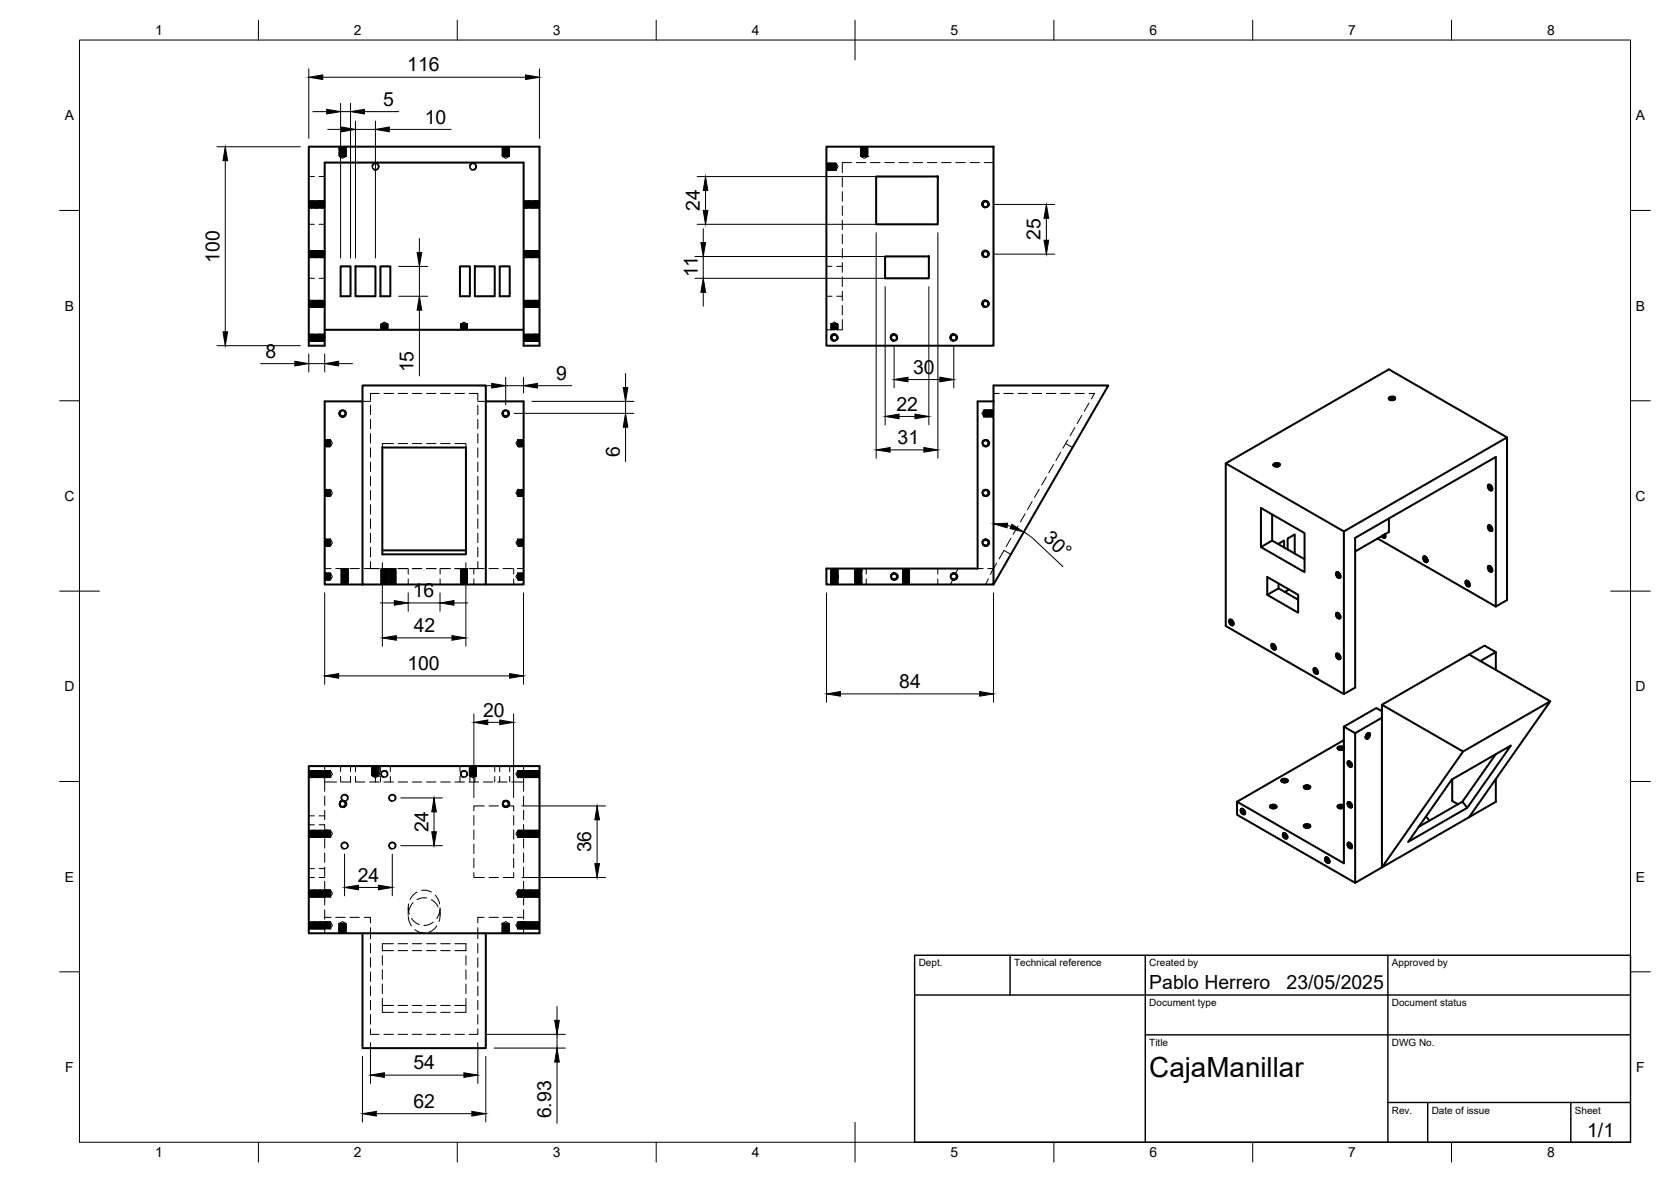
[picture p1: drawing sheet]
<svg xmlns="http://www.w3.org/2000/svg" width="420mm" height="297mm" viewBox="0 0 420 297" stroke-linecap="round" stroke-linejoin="round" font-family="sans-serif">
<defs><g id="words">
<text font-size="7" x="289" y="270.6">CajaManillar</text>
<g font-size="4.9">
<text x="102.4" y="18">116</text>
<text x="96.4" y="26.6">5</text>
<text x="106.8" y="31.1">10</text>
<text x="176" y="53.1" transform="rotate(-90 176 53.1)">24</text>
<text x="261.6" y="60.3" transform="rotate(-90 261.6 60.3)">25</text>
<text x="55.2" y="66.1" transform="rotate(-90 55.2 66.1)">100</text>
<text x="175.4" y="69.7" transform="rotate(-90 175.4 69.7)">11</text>
<text x="66.7" y="89.9">8</text>
<text x="104" y="93.6" transform="rotate(-90 104 93.6)">15</text>
<text x="139.8" y="95.5">9</text>
<text x="229.6" y="93.9">30</text>
<text x="225.4" y="103.3">22</text>
<text x="225.7" y="111.6">31</text>
<text x="155.8" y="114.8" transform="rotate(-90 155.8 114.8)">6</text>
<text x="262.1" y="135.5" transform="rotate(43 262.1 135.5)">30°</text>
<text x="103.8" y="150.1">16</text>
<text x="104" y="158.9">42</text>
<text x="102.4" y="168.4">100</text>
<text x="226.1" y="172.9">84</text>
<text x="121.5" y="180.1">20</text>
<text x="107.7" y="209.2" transform="rotate(-90 107.7 209.2)">24</text>
<text x="148.7" y="214.2" transform="rotate(-90 148.7 214.2)">36</text>
<text x="90" y="221.6">24</text>
<text x="289" y="248.5">Pablo Herrero</text>
<text x="323.5" y="248.5">23/05/2025</text>
<text x="103.9" y="268.7">54</text>
<text x="104" y="278.4">62</text>
<text x="138.6" y="281.1" transform="rotate(-90 138.6 281.1)">6.93</text>
<text x="399.1" y="285.7">1/1</text>
</g>
<g font-size="3.5">
<text x="39" y="8.8">1</text>
<text x="89" y="8.8">2</text>
<text x="139" y="8.8">3</text>
<text x="189" y="8.8">4</text>
<text x="239" y="8.8">5</text>
<text x="289" y="8.8">6</text>
<text x="339" y="8.8">7</text>
<text x="389" y="8.8">8</text>
<text x="16.3" y="30.2">A</text>
<text x="411.3" y="30.2">A</text>
<text x="16.3" y="78">B</text>
<text x="411.3" y="78">B</text>
<text x="16.2" y="125.9">C</text>
<text x="411.2" y="125.9">C</text>
<text x="16.2" y="173.7">D</text>
<text x="411.2" y="173.7">D</text>
<text x="16.3" y="221.6">E</text>
<text x="411.3" y="221.6">E</text>
<text x="16.4" y="269.4">F</text>
<text x="411.4" y="269.4">F</text>
<text x="39" y="290.8">1</text>
<text x="89" y="290.8">2</text>
<text x="139" y="290.8">3</text>
<text x="189" y="290.8">4</text>
<text x="239" y="290.8">5</text>
<text x="289" y="290.8">6</text>
<text x="339" y="290.8">7</text>
<text x="389" y="290.8">8</text>
</g>
<g font-size="2.5">
<text x="231" y="242.9">Dept.</text>
<text x="255" y="242.9">Technical reference</text>
<text x="289" y="242.9">Created by</text>
<text x="350" y="242.9">Approved by</text>
<text x="289" y="252.8">Document type</text>
<text x="350" y="252.8">Document status</text>
<text x="289" y="262.9">Title</text>
<text x="350" y="262.9">DWG No.</text>
<text x="350" y="279.9">Rev.</text>
<text x="360" y="279.9">Date of issue</text>
<text x="396" y="279.9">Sheet</text>
</g>
</g></defs>
<!-- layer: Hidden -->
<g fill="none" stroke="#000" stroke-width=".25">
<path d="M85.2 39.1l.2 .1-.1 .2h1.6M85.2 37h.1M85.2 37.6h.1M85.2 37.9h.1M85.2 38.2h.1M85.2 38.2l.2 .1-.2 .2 .2 .2M85.2 39.1h.1M85.2 37.9l.2 .1-.2 .2M85.2 37.6l.2 .2M85.2 37l.2 .1M85.4 39.4l.7 .4 .8-.4M85.4 37.1l-.2 .5"/>
<path d="M85.4 38.7l-.2 .4M85.4 36.9l-.2 .1M85.4 37.8l-.2 .1M85.4 38.7l1.5 .1-.9 .1M85.5 38l1.3 .1-.9 .2 1.1 .1-1.2 .1M85.5 37l1.5-.1-1.4 .1M85.7 36.9h-.3l1.5 .1-.8 .1M85.7 37.9l1.3-.1-1.6-.1 1.5 .2h-.3M85.8 39.2l1.2 .1-1.1 .1M85.8 38.9l1.2 .1-1.1 .1M85.9 39.2l1.1 .1h-1.1M85.9 38.6l1.1 .1-1.2 .1"/>
<path d="M85.9 37.3l1 .1-1.4 .1M85.9 38.9l1.1 .1h-1.2M86 38.6l1 .1h-1.2M86 38l1 .1-1.3 .1M86 38.3l1 .1h-1.3M86 38.3l-.6 .1 1.5 .2h-.3M86 38h1l-1.3 .1M86 39.1l.9 .1-1.4 .1M86.1 37.4l.9 .1-1.3 .1M86.1 37.7h.9l-1.4 .2M86.1 37.1l.9 .1-1.4 .1M86.1 38.4l.8 .1-1.4 .1"/>
<path d="M86.1 37.4l.9 .1-1.4 .1M86.2 37.1l.8 .1-1.4 .1M86.4 39.1l-1 .1 1.5 .2M86.5 37.6l.4 .1-1.5 .1 .5 .1M86.5 36.9l.4 .1-1.5 .1 .6 .1M86.6 37.3l-1.2 .1 1.2 .1M86.6 38l-1.2 .1 1.2 .1M86.7 38.7l.2 .1-1.5 .1 .7 .1M86.9 39.1l.1 .2-.1 .1M87 36.9l-.1 .1 .1 .1M87 37.2h.1M87 37.5h.1"/>
<path d="M87 37.5l-.1 .1 .1 .1-.1 .2 .1 .1-.1 .6h.1M87 38.7h.1M87 39h.1M87 37.2l-.1 .1 .1 .2M87 38.7l-.1 .1 .1 .2M87 39l-.1 .1M126.3 37h.1M126.3 37.6h.1M126.3 37.9h.1M126.3 38.2h.1M126.3 38.2l.1 .1-.1 .2 .1 .2M126.3 39.1h.1"/>
<path d="M126.3 37.9l.1 .1-.1 .2M126.3 37.6l.1 .2M126.3 37l.1 .1M126.4 38.7l1.5 .1-.9 .1M126.4 37.1l-.1 .5M126.4 38.7l-.1 .4M126.4 36.9l-.1 .1M126.4 37.8l-.1 .1M126.5 38l1.4 .1-1 .2 1.2 .1-1.3 .1M126.7 36.9h-.3l1.5 .1-.8 .1M126.8 39.2l1.3 .1-1.2 .1M126.9 38.9l1.2 .1-1.2 .1"/>
<path d="M126.9 39.2l1.2 .1h-1.2M126.9 38.6l1.2 .1-1.3 .1M126.9 37.3h1l-1.4 .2M126.9 38.9l1.2 .1h-1.3M127 38.6l1.1 .1h-1.3M127 38l1.1 .1-1.3 .1M127 37.7h-.6l1.5 .2h-.3M127 38.3h1.1l-1.4 .1M127 37.7l1.1 .1-1.4 .1M127 38.3l-.6 .1 1.5 .2h-.3M127 38h1.1l-1.4 .1M127.1 37.4l1 .1-1.4 .1"/>
<path d="M127.1 39.1l.8 .1-1.4 .1M127.1 37.7h1l-1.5 .2M127.1 37.1l1 .1-1.5 .1M127.1 38.4l.8 .1-1.4 .1M127.1 37.4l1 .1-1.5 .1M127.2 37.1l.9 .1-1.5 .1M127.4 39.1l-1 .1 1.5 .2-.8 .4-.7-.4M127.5 37.6h.4l-1.5 .2 .5 .1M127.6 36.9l.3 .1-1.5 .1 .6 .1M127.6 37.3l-1.2 .1 1.2 .1M127.7 38l-1.3 .1 1.2 .1M127.7 38.7l.2 .1-1.5 .1 .7 .1"/>
<path d="M127.9 39.1l.2 .2-.2 .1h-1.6l.1-.2-.1-.1M128 36.9l-1.5 .1M128 36.9l-1.4 .1M128.1 36.9l-.2 .1 .2 .1M128.1 37.2h.1M128.1 37.5h.1M128.1 37.5l-.2 .1 .2 .1-.2 .2 .2 .1-.2 .6h.2M128.1 38.7h.1M128.1 39h.1M128.1 37.2l-.2 .1 .2 .2M128.1 38.7l-.2 .1 .2 .2M128.1 39l-.2 .1"/>
<path d="M216.4 37.1h.1M216.4 37.4h.1M216.4 37.7h.1M216.4 38h.1M216.4 38.3h.1M216.4 38.6h.1M216.4 38.9h.1M216.4 39.2h.1M216.4 38.6l1.8 .1-.6 .1M216.4 38.6l.2 .2-.2 .1 1.8 .1-.5 .1M216.4 39.2l.2 .2M216.4 38.9l.2 .1-.2 .2"/>
<path d="M216.4 38.3l.2 .1-.2 .2M216.4 38l.2 .1-.2 .2M216.4 37.7l.2 .1-.2 .2M216.4 37.4l.2 .1-.2 .2M216.5 38.3l1.7 .1-.6 .1M216.5 38l1.7 .1-.7 .1M216.5 39.1l1.7 .2-.3 .1M216.5 36.9l-.1 .2 .2 .1-.2 .2M216.6 39.4h1.6M216.6 39.4l.7 .4 .7-.4M216.6 37.4l1.6 .1-.7 .1M216.6 37.6l1.4 .1-.9 .1"/>
<path d="M216.7 37.4h-.3l1.8 .1-.3 .1M216.7 37.7h-.3l1.8 .1-.2 .1M216.7 38.4h-.1l1.4 .2h-.7M216.8 38h-.4l1.8 .1-.2 .1M216.8 38.3h-.4l1.8 .1-.2 .1M216.8 36.9l1.2 .1-1.1 .2M216.9 38.6h-.5l1.7 .2M216.9 38.8l-.5 .1 1.7 .2M216.9 39.1l-.5 .1 1.8 .2M217 39l-.4 .1 1.4 .1-.5 .1M217 38.7l1 .1-1.3 .2M217.1 36.9h1.1l-.4 .1"/>
<path d="M217.1 37.2l-.5 .1 1.4 .1-.3 .1M217.2 37.9l.8 .1-1.3 .2M217.4 38l-.8 .1 1.3 .2M217.4 37.3l.8-.1-1.8-.1 1.8 .1-.3 .1M217.5 37.3h.5l-1.4 .2h.3M217.5 36.9h.7l-.8 .1M217.6 38.7l-1 .1 1.3 .1M217.6 39.1l.4 .1-1.4 .1 .5 .1M217.8 36.9l-1.2 .1 1.1 .1M217.9 38.3h.1l-1.4 .2 .7 .1M218 38.3l.2 .1-.2 .2M218 39.2l.2 .2"/>
<path d="M218 37.1l.2 .1M218 37.4l.2 .1M218 37.7l.2 .1M218 38l.2 .1M218 38.6l.2 .1M218 38.9l.2 .1M218 37v.1M218 37.3v.1M218 37.6v.1M218 37.9v.1M218 38.2v.1M218 38.6h.1"/>
<path d="M218 38.8v.1M218 39.1v.1M218.1 36.9h.1l-.2 .1M218.2 37.6l-1.6 .2 1.5 .1-1.6-.2M218.2 39.4h.1M218.2 37.3h-.2M218.2 37.9l-.2 .1M218.2 38.1l-.2 .2M218.2 38.7l-.2 .1M218.2 39.1h-.2M218.2 37.2h.1M218.2 37.5v.1"/>
<path d="M218.2 37.8v.1M218.2 38.1h.1M218.2 38.7h.1M218.2 39h.1M77.6 56.4h1.4M77.6 44.4h1.4M77.6 50.5h.1M77.6 52.1l.2 .2M77.7 50.6l.1 1.7 .1-.5M77.7 50.5l.1 .1 .2-.1M77.7 50.8l.1 1.5 .1-1M77.7 50.8l-.1 1.3"/>
<path d="M77.8 51.2l-.1 .9-.1-.6M77.8 52.3h.1M77.8 52.3l.1-.2 .2 .2M78 50.6v-.1l.1 1.8 .1-.5M78 50.5h.1M78 50.5l.1 .1 .2-.1M78 50.8l.1 1.5 .1-.9M78.1 52.3h.1M78.1 51v-.4l-.2 1.5v-.5M78.2 50.7l-.2 1.4-.1-.9M78.3 50.7v-.2l.1 1.8 .1-.4M78.3 50.5h.1"/>
<path d="M78.3 50.5l.1 .1 .1-.1M78.3 50.7l.1 1.6 .1-.9M78.5 51.6l-.1-1-.1 1.4M78.5 51.3l-.1-.7-.1 1.5v-.3M78.5 50.7l.1-.2 .1 1.8 .1-.4M78.5 50.5h.1M78.6 50.7l.1 1.6 .1-.8M78.6 51.4l.1-.8 .1 1.5 .1-.2M78.6 50.5l.1 .1 .1-.1 .6 .1 .1-.1M78.6 52.1l.1 .2M78.6 52.1l-.5 .2M78.7 51.7l.1-1.1 .1 1.3"/>
<path d="M78.7 52.3h.1M78.7 52.3l.1-.2 .2 .2M78.8 50.7l.1-.2 .1 1.8 .1-.3M78.9 50.6l.1 1.7 .1-.8M79 50.7l.1 1.4 .1-.8M79 51.1l.1-.5 .1 1.5 .1-.4M79 52.3h.1M79 52.3l.1-.2 .2 .2M79.1 50.8l.1-.3 .1 1.8 .1-.3M79.2 50.6l.1 1.7 .1-.8M79.3 52.3h.1M79.4 50.8l.1 1.3 .1-1"/>
<path d="M79.4 52.1l.5 .2M79.4 50.8l.1-.3 .1 1.8 .1-.2M79.4 52.1l-.1 .2M79.5 50.5h.1M79.5 50.6l.1 1.7 .1-.7M79.5 50.5l.1 .1M79.6 50.7l-.2 1.4-.1-1M79.7 50.9l.1-.4 .1 1.8 .1-.2M79.8 50.5h.1M79.8 50.5l-.2 .1M79.8 50.5l.1 1.8 .1-.7M79.8 50.5l.1 .1 .2-.1"/>
<path d="M79.9 52.3h.1M79.9 51.2v-.6l-.2 1.5v-.3M80 50.8l-.1-.2-.1 1.5-.1-.7M80 50.9l.1-.4 .1 1.8 .1-.2M80.1 50.5l.1 1.8 .1-.6M80.1 50.5l.1 .1 .1-.1M80.1 52.1l.1 .2M80.1 52.1l-.2 .2M80.2 52.3h.1M80.2 56.4h1.4M80.2 44.4h1.4M80.2 52.3l.1-.2 .2 .2"/>
<path d="M80.3 51.8l-.1-1.2-.1 1.2M80.3 51l.1-.5 .1 1.7M80.3 51.4l-.1-.8-.1 1.4M80.3 50.5l.2 1.8 .1-.6M80.3 50.5l.2 .1 .2-.1 .1 .1M80.4 51.2l.1-.6 .1 1.5 .1-.3M80.5 51.6l.1-1 .1 1.5M80.5 52.3h.1M80.5 52.3l.1-.2 .2 .2M80.6 51l.1-.5 .1 1.7M80.6 50.5l.2 1.8 .1-.5M80.8 50.7l.1 1.4 .1-1"/>
<path d="M80.8 51l.1-.4 .1 1.5 .1-.6M80.8 52.3h.1M80.9 50.6l.2 1.7 .1-.5M80.9 51l.1-.5 .1 1.8M80.9 52.1l.2 .2M80.9 50.5l-.1 .1M80.9 52.1l-.1 .2M81 50.5h.1M81 50.5l.1 .1 .2-.1M81.1 52.3l.1-.2 .2 .2M81.2 50.6l.1-.1 .1 1.8v-.5M81.2 51.1l.1-.6 .1 1.7"/>
<path d="M81.3 50.5h.1M81.3 50.5l.1 .1h.2M81.4 50.9l-.1 1.2-.1-1.2M81.4 50.7l-.2 1.4v-.8M81.4 52.3h.1M81.5 50.7l.1-.2v1.1M81.5 51.1l.1-.6v.6M81.6 51.5v.6v-.2M81.6 50.8l-.1 1.3v-.2M81.6 52.2l-.2 .1M93.7 41.6a.71 .71 0 0 0 .6 1M93.8 41.4l-.2 .7 .6 .6"/>
<path d="M93.9 41.3l.5-.3a.78 .78 0 0 1 .8 1.1l-.3 .4-.6 .1a.73 .73 0 0 0 .8-.6 .73 .73 0 0 0-.5-.8 .73 .73 0 0 0-.9 .4zM95 41.4l.2 .7-.6 .6M95 41.2a.9 .9 0 0 0-.9-.2 .9 .9 0 0 0-.6 .7M95.3 41.6a.91 .91 0 0 1-1.2 1.1M118.2 41.6a.71 .71 0 0 0 .6 1M118.3 41.4l-.2 .7 .6 .6M118.4 41.3l.5-.3a.79 .79 0 0 1 .9 .9l-.4 .6-.6 .1a.73 .73 0 0 0 .8-.6 .73 .73 0 0 0-.5-.8 .73 .73 0 0 0-.9 .4zM119.5 41.4l.2 .7-.6 .6M119.5 41.2a.91 .91 0 0 0-1.5 .5M119.8 41.6a.9 .9 0 0 1-1.2 1.1M131.7 50.5l.2 .1 .1-.1 .1 .1M131.7 52.1l.1 .2"/>
<path d="M131.7 50.6l.1 1.7 .1-.5M131.7 50.8l.1 1.5 .1-1M131.7 50.8v1.3M131.8 51.2l-.1 .9v-.6M131.8 52.3h.1M131.8 52.3l.1-.2 .2 .2M132 50.6v-.1l.1 1.8 .1-.5M132 50.8l.1 1.5 .1-.9M132.1 50.6h.1M132.1 52.3h.1M132.1 51v-.4l-.1 1.5-.1-.5M132.1 52.3l.1-.2 .2 .2"/>
<path d="M132.2 50.7l-.2 1.4-.1-.9M132.3 50.7v-.2l.1 1.8 .1-.4M132.3 50.7l.1 1.6 .1-.9M132.4 52.3h.1M132.5 51.6l-.1-1-.1 1.4M132.5 51.3v-.7l-.2 1.5v-.3M132.6 50.7v-.2l.1 1.8 .1-.4M132.6 50.5l-.4 .1M132.6 50.5h.1M132.6 50.5l.1 .1 .2-.1M132.6 50.7l.1 1.6 .1-.8M132.6 51.4l.1-.8 .1 1.5 .1-.2"/>
<path d="M132.7 51.7l.1-1.1 .1 1.3M132.9 50.7v-.2l.1 1.8 .1-.3M132.9 50.5h.1M132.9 50.6l.1 1.7 .1-.8M132.9 50.5l.1 .1 .2-.1 .4 .1M132.9 52.1l.1 .2M132.9 52.1l-.5 .2M133 50.7l.1 1.4 .1-.8M133 51.1l.1-.5 .1 1.5 .1-.4M133 52.3h.1M133.1 52.3v-.2l.2 .2M133.2 50.8v-.3l.1 1.8 .1-.3"/>
<path d="M133.2 50.6l.1 1.7 .1-.8M133.3 52.3h.1M133.3 52.3l.1-.2 .2 .2M133.4 50.8l.1 1.3 .1-1M133.5 50.8v-.3l.1 1.8 .1-.2M133.5 50.6l.1 1.7 .1-.7M133.6 50.7l-.2 1.4-.1-1M133.6 52.3h.1M133.7 52.1l.2 .2 .5-.2M133.8 50.9v-.4l.1 1.8 .1-.2M133.8 52.1l-.2 .2M133.8 50.5h.1"/>
<path d="M133.8 50.5l-.2 .1M133.8 50.5l.1 1.8 .1-.7M133.8 50.5l.1 .1 .2-.1M133.9 51.2v-.6l-.2 1.5v-.3M134 50.8v-.2l-.2 1.5v-.7M134 50.9l.1-.4 .1 1.8 .1-.2M134.1 50.5l.1 1.8 .1-.6M134.1 50.5h.1M134.1 50.5l.1 .1 .2-.1M134.3 51.8l-.1-1.2-.1 1.2M134.3 51l.1-.5 .2 1.7M134.3 51.4v-.8l-.2 1.4"/>
<path d="M134.4 50.5l.1 1.8 .1-.6M134.4 50.5h.1M134.4 50.5l.1 .1 .2-.1 .5 .1 .1-.1M134.4 52.1l.1 .2M134.4 51.2l.1-.6 .1 1.5 .1-.3M134.5 51.6l.1-1 .1 1.5M134.5 52.3h.1M134.6 52.3v-.2l.2 .2M134.6 51l.1-.5 .2 1.7M134.6 50.5l.2 1.8 .1-.5M134.8 50.7l.1 1.4 .1-1M134.8 52.3h.1"/>
<path d="M134.8 51l.1-.4 .1 1.5 .1-.6M134.9 52.3v-.2l.2 .2M134.9 51l.1-.5 .1 1.8M134.9 50.6l.2 1.7 .1-.5M135.1 52.3h.1M135.2 51.1l.1-.6 .1 1.7M135.2 50.6l.1-.1 .1 1.8 .1-.5M135.2 52.1l.2 .2M135.3 52.1l-.2 .2M135.3 50.5h.1M135.3 50.5l.1 .1 .2-.1M135.4 50.9l-.1 1.2-.1-1.2"/>
<path d="M135.4 50.7l-.1 1.4-.1-.8M135.5 51.1l.1-.6 .1 .6M135.5 50.7l.1-.2 .1 1.1M135.6 51.5v.6l.1-.2M135.6 50.5h.1M135.6 50.5l.1 .1M135.7 50.8l-.1 1.3-.1-.2M135.7 52.2l-.3 .1M207.8 41.4v-.3l.2 1.5 .1-.7M207.8 42.8h.1M207.8 41.1h.1M207.8 42.8l.1-.2 .5 .2"/>
<path d="M207.9 41.2l-.1 1.5M207.9 41.3l-.1 1.4M207.9 41l-.1 .1M207.9 41h.1M208 41l.1 .1 .1-.1M208.1 41.7l-.1-.6-.1 1.5v-.3M208.2 41.3l-.1 1.5-.1-.9M208.2 41.3l-.1 1.5-.1-1M208.2 42.3l.1-1.2 .2 1.2M208.2 41h.1M208.3 41l.1 .1M208.3 41.1l.2-.1 .2 .1"/>
<path d="M208.4 42.8h.1M208.4 41.2l-.1 1.4-.1-1M208.4 42.8l.1-.2 .2 .2M208.5 41.3l-.1 1.5-.1-1M208.5 41.4l-.1 1.4-.1-1M208.6 41.7l.1-.6 .1 1.5 .1-.3M208.7 42.8h.1M208.7 42.8l.1-.2 .2 .2 .1-.2 .2 .2 .5-.2 .1 .2M208.8 41.4l-.1 1.4-.1-1M208.8 41.6l-.1-.5-.1 1.5-.1-.4M208.8 41.4l-.1 1.4-.1-1.1M208.8 41h.1"/>
<path d="M208.8 41l-.1 .1M208.9 41l.1 .1M209 41.2l.1 1.4 .1-1 .1 1.2 .1-1.3M209.1 41.4l-.1 1.4-.1-1.1M209.1 41.5l-.1 1.3-.1-1.1M209.1 41h.1M209.1 41l-.1 .1M209.1 42.3l-.1-1.2-.1 1.3M209.2 41l.1 .1 .1-.1M209.3 41.7v-.6l.2 1.5v-.3M209.4 41.5l-.1 1.3-.1-1.1M209.4 41h.1"/>
<path d="M209.5 41l.1 .1M209.6 41.2l-.2 1.4-.1-.8M209.6 41.1l.2 1.5 .1-.9M209.7 41.5l-.1 1.3-.1-1.1M209.7 41.6l-.1 1.2-.1-1.2M209.7 41l-.1 .1M209.7 41h.1M209.8 41l.1 .1M209.8 41.6l.1 1.2 .1-1.2M209.8 41.1l.5-.1v.6M209.9 42.8h.1M209.9 41.9l-.1-.8-.1 1.5v-.2"/>
<path d="M210 41.5l-.1 1.3-.1-1.2M210.1 42.1l.1-1 .1 1.5M210.1 41.6l.1 1.2 .1-1.2M210.1 41.5l.1 1.3 .1-1.2M210.2 41.2l-.1 1.4-.1-.8M210.3 42.6h.1M210.3 41.6v1M210.3 42.6l-.1 .2-.2-.2-.1 .2M210.3 41.1l.4 .8-.4 .7M211.8 44.6v2.4M211.8 48.2v2.4M211.8 51.7v2.4"/>
<path d="M211.8 55.3v2.4M211.8 58.9v2.4M214.1 40.9h-2.3v2.5M215.3 40.9h2.4M218.9 40.9h2.4M222.5 40.9h2.4M226 40.9h2.4M229.6 40.9h2.4M233.2 40.9h2.4M236.7 40.9h2.4M240.3 40.9h2.4M243.9 40.9h2.4"/>
<path d="M247.2 50.7a.91 .91 0 0 0 .5 1.5M247.3 50.8l.8-.2 .6 .5M247.5 40.9h2.3M247.6 50.5a.91 .91 0 0 1 1 1.2M248.7 51.6l-.3 .4-.4 .2-.7-.3M77.6 63h.1M77.6 69.9h1.4M77.6 64.4h1.4M77.6 75.5h.1M77.6 64.6h.1M77.7 75.6l.1 1.7 .1-.5M77.7 63.1l.1 1.7 .1-.5"/>
<path d="M77.7 75.5l.1 .1 .2-.1M77.7 63l.1 .1M77.7 75.8l.1 1.5 .1-1M77.7 63.3l.1 1.5 .1-1M77.7 64.6l.1 .2M77.7 75.9l-.1 1.2 .2 .2M77.7 63.4l-.1 1.2M77.8 63.1h.1M77.8 76.2l-.1 .9-.1-.6M77.8 63.7l-.1 .9-.1-.6M77.8 77.3h.1M77.8 64.8h.1"/>
<path d="M77.8 77.3l.1-.2 .2 .2M77.9 64.6l-.1 .2M77.9 64.6h.1M78 75.6v-.1l.1 1.8 .1-.5M78 63.1v-.1l.1 1.8 .1-.5M78 75.5h.1M78 63h.1M78 63l-.1 .1M78 75.5l.1 .1 .2-.1M78 63l.1 .1M78 75.8l.1 1.5 .1-.9M78 63.3l.1 1.5 .1-.9"/>
<path d="M78 64.6l.1 .2M78.1 63.1h.1M78.1 77.3h.1M78.1 64.8h.1M78.1 76v-.4l-.2 1.5v-.5M78.1 63.5v-.4l-.2 1.5v-.5M78.2 75.7l-.2 1.4-.1-.9M78.2 63.1l-.2 1.5-.1-.9M78.2 64.6l-.1 .2M78.2 64.6h.1M78.3 75.7v-.2l.1 1.8 .1-.4M78.3 63.1v-.1l.1 1.8 .1-.4"/>
<path d="M78.3 75.5h.1M78.3 63h.1M78.3 63l-.2 .1M78.3 75.5l.1 .1 .1-.1M78.3 63l.1 .1M78.3 75.7l.1 1.6 .1-.9M78.3 63.2l.1 1.6 .1-.9M78.3 64.6l.1 .2 .1-.2M78.4 63.1h.1M78.5 76.7l-.1-1.1-.1 1.4M78.5 64.1l-.1-1-.1 1.4M78.5 76.3l-.1-.7-.1 1.5v-.3"/>
<path d="M78.5 63.8v-.7l-.2 1.5v-.3M78.5 64.6h.1M78.5 75.5h.1M78.5 63h.1M78.5 63l-.1 .1M78.6 76.4l.1-.8 .1 1.5 .1-.2M78.6 63.9l.1-.8 .1 1.5 .1-.2M78.6 75.5l.1 .1 .1-.1 .6 .1 .1-.1M78.6 77.1l.1 .2M78.6 64.6l.1 .2M78.6 63l.1 .1M78.6 77.1l-.5 .2"/>
<path d="M78.7 76.7l.1-1.1 .1 1.3M78.7 64.2l.1-1.1 .1 1.3M78.7 63.1h.1M78.7 77.3h.1M78.7 64.8h.1M78.7 77.3l.1-.2 .2 .2M78.8 63.1v-.1l.2 .1M78.8 76.5l-.1 .8-.1-1.8 .1 1.8 .1-.4M78.8 64l-.1 .8-.1-1.8 .1 1.8 .1-.4M78.8 64.6l-.1 .2M78.8 64.6h.1M78.8 75.7l.1-.2 .1 1.8 .1-.3"/>
<path d="M78.8 63.2l.1-.2 .1 1.8 .1-.3M78.9 75.7l.1 1.6 .1-.8M78.9 63.1l.1 1.7 .1-.8M78.9 64.6l.1 .2M79 75.7l.1 1.4 .1-.8M79 63.3v-.2l.1 1.5 .1-.8M79 63.1h.1M79 76.1l.1-.5 .1 1.5 .1-.4M79 63.6l.1-.5 .1 1.5 .1-.4M79 77.3h.1M79 64.8h.1M79 77.3l.1-.2 .2 .2"/>
<path d="M79.1 63.1l.1-.1 .1 .1M79.1 64.6l-.1 .2M79.1 64.6h.1M79.1 75.8l.1-.3 .1 1.8 .1-.3M79.1 63.3l.1-.3 .1 1.8 .1-.3M79.2 75.6l.1 1.7 .1-.8M79.2 63.1l.1 1.7 .1-.7M79.2 64.6l.1 .2M79.3 63.1h.1M79.3 77.3h.1M79.3 64.8h.1M79.4 75.8l.1 1.3 .1-1"/>
<path d="M79.4 63.3l.1 1.3 .1-1.1M79.4 77.1l.5 .2M79.4 64.6h.1M79.4 75.8l.1-.3 .1 1.8 .1-.2M79.4 63.3l.1-.3 .1 1.8 .1-.2M79.4 77.1l-.1 .2M79.4 64.6l-.1 .2M79.5 75.5h.1M79.5 63h.1M79.5 63l-.1 .1M79.5 75.6l.1 1.7 .1-.7M79.5 63.1l.1 1.7 .1-.7"/>
<path d="M79.5 63l-.1 1.6-.1-1M79.5 75.5l.1 .1 .2-.1M79.5 64.6l.1 .2 .1-.2M79.6 75.7l-.2 1.4-.1-1M79.6 63.1h.1M79.7 75.9l.1-.4 .1 1.8 .1-.2M79.7 63.4l.1-.4 .1 1.8 .1-.2M79.7 64.6h.1M79.8 75.5h.1M79.8 63h.1M79.8 63l-.1 .1M79.8 75.5l.1 1.8 .1-.6"/>
<path d="M79.8 63l.1 1.8 .1-.7M79.8 75.5l.1 .1 .2-.1M79.8 63l.1 .1M79.8 64.6l.1 .2M79.9 63.1h.1M79.9 77.3h.1M79.9 64.8h.1M79.9 76.2v-.6l-.2 1.5v-.3M79.9 63.7v-.6l-.2 1.5v-.4M80 75.8l-.1-.2-.1 1.5-.1-.7M80 63.3l-.1-.2-.1 1.5-.1-.7M80 75.9l.1-.4 .1 1.8 .1-.2"/>
<path d="M80 63.4l.1-.4 .2 1.7M80 64.6l-.1 .2M80 64.6h.1M80.1 75.5l.1 1.8 .1-.6M80.1 63l.1 1.8 .1-.6M80.1 75.5l.1 .1 .1-.1M80.1 63l.1 .1M80.1 63l-.2 .1M80.1 76.8l.1-1.2 .1 1.2M80.1 77.1l.1 .2M80.1 64.6l.1 .2M80.1 77.1l-.2 .2"/>
<path d="M80.2 63.1h.1M80.2 77.3h.1M80.2 64.8h.1M80.2 69.9h1.4M80.2 77.3l.1-.2 .2 .2M80.3 64.3l-.1-1.2-.1 1.2M80.3 76l.1-.5 .1 1.7M80.3 76.4l-.1-.8-.1 1.4M80.3 63.4l.1-.4 .1 1.7M80.3 63.9v-.8l-.2 1.4M80.3 64.6l-.1 .2M80.3 64.6h.1"/>
<path d="M80.3 75.5l.2 1.8 .1-.6M80.3 63l.2 1.8 .1-.6M80.3 75.5l.2 .1 .1-.1 .3 .1v-.1M80.3 63l.2 .1M80.3 63l-.1 .1M80.4 76.2l.1-.6 .1 1.5 .1-.3M80.4 63.7l.1-.6 .1 1.5 .1-.3M80.4 64.6l.1 .2M80.5 76.6l.1-1 .1 1.5M80.5 64.1l.1-1 .2 1.7M80.5 63.1h.1M80.5 77.3h.1"/>
<path d="M80.5 64.8h.1M80.6 63.1v-.1l.2 .3 .1 1.3 .1-.9M80.6 76l.1-.5 .1 1.7M80.6 63.5l.1-.5 .1 1.7M80.6 64.6l-.1 .2M80.6 64.6h.1M80.6 75.5l.2 1.8 .1-.5M80.6 63l.2 1.8 .1-.5M80.7 77.1l.1 .2M80.7 77.1l-.2 .2M80.8 63.1h.1M80.8 75.7l.1 1.4 .1-1"/>
<path d="M80.8 76l.1-.4 .1 1.5 .1-.6M80.8 63.4l.1-.3 .1 1.5 .1-.6M80.8 77.3h.1M80.8 64.8h.1M80.9 75.6l.2 1.7 .1-.5M80.9 76l.1-.5 .1 1.8M80.9 63.1l.2 1.7 .1-.5M80.9 63.5l.1-.5 .1 1.8M80.9 77.1l.2 .2M80.9 64.6h.1M80.9 77.1l-.1 .2M80.9 63v.1"/>
<path d="M80.9 64.6l-.1 .2M81 75.5h.1M81 63h.1M81 75.5l.1 .1 .2-.1M81 63l.1 .1M81 64.6l.1 .2M81.1 63.1h.1M81.1 77.3l.1-.2 .2 .2M81.2 75.6l.1-.1 .1 1.8v-.5M81.2 76.1l.1-.6 .1 1.7M81.2 63.1l.1-.1 .1 1.8v-.4M81.2 63.6l.1-.6 .1 1.7"/>
<path d="M81.2 64.6h.1M81.2 64.6l-.1 .2M81.3 75.5h.1M81.3 63h.1M81.3 63l-.1 .1M81.3 75.5l.1 .1h.2M81.3 63l.1 .1M81.3 64.6l.1 .2M81.4 63.1h.1M81.4 75.9l-.1 1.2-.1-1.2M81.4 75.7l-.2 1.4v-.8M81.4 63.4l-.1 1.2-.1-1.2"/>
<path d="M81.4 63.2l-.2 1.4v-.8M81.4 77.3h.1M81.4 64.8h.1M81.5 75.7l.1-.2v1.1M81.5 76.1l.1-.6v.6M81.5 63.2l.1-.2v1.1M81.5 63.6l.1-.6v.6M81.5 64.6l-.1 .2M81.5 64.6h.1M81.6 76.5v.6v-.2M81.6 64.1v.5v-.2h-1.4M81.6 64.6v.1"/>
<path d="M81.6 75.8l-.1 1.3v-.2M81.6 63.3l-.1 1.3v-.2M81.6 77.2l-.2 .1M81.6 63.1v-.1l-.2 .1M131.7 75.5l.2 .1 .1-.1 .1 .1M131.7 63h.1M131.7 63l.1 .1M131.7 64.6h.1M131.7 75.6l.1 1.7 .1-.5M131.7 63.1l.1 1.7 .1-.5M131.7 75.8l.1 1.5 .1-1M131.7 63.3l.1 1.5 .1-1"/>
<path d="M131.7 64.6l.1 .2M131.7 75.9v1.2l.1 .2M131.7 63.4v1.2M131.8 63.1h.1M131.8 76.2l-.1 .9v-.6M131.8 63.7l-.1 .9v-.6M131.8 77.3h.1M131.8 64.8h.1M131.8 77.3l.1-.2 .2 .2M131.9 63.1l.1-.1 .1 .1M131.9 64.6h.1M132 64.6l-.2 .2"/>
<path d="M132 75.6v-.1l.1 1.8 .1-.5M132 63.1v-.1l.1 1.8 .1-.5M132 75.8l.1 1.5 .1-.9M132 63.3l.1 1.5 .1-.9M132 64.6l.1 .2M132.1 63.1h.1M132.1 77.3h.1M132.1 64.8h.1M132.1 76v-.4l-.1 1.5-.1-.5M132.1 63.5v-.4l-.1 1.5-.1-.5M132.1 77.3l.1-.2 .2 .2M132.2 75.7l-.2 1.4-.1-.9"/>
<path d="M132.2 64.6h.1M132.2 64.6l-.1 .2M132.3 75.7v-.2l.1 1.8 .1-.4M132.3 63.1v-.1l.1 1.8 .1-.4M132.3 75.7l.1 1.6 .1-.9M132.3 63.2l.1 1.6 .1-.9M132.3 64.6l.1 .2M132.4 63.1l-.1-.1-.2 .2-.1 1.4-.1-.9M132.4 63.1h.1M132.4 77.3h.1M132.4 64.8h.1M132.5 76.7l-.1-1.1-.1 1.4"/>
<path d="M132.5 64.1l-.1-1-.1 1.4M132.5 76.3v-.7l-.2 1.5v-.3M132.5 63.8v-.7l-.2 1.5v-.3M132.5 64.6l-.1 .2M132.5 64.6h.1M132.6 75.7v-.2l.1 1.8 .1-.4M132.6 63.2v-.2l.1 1.8 .1-.4M132.6 75.5l-.5 .1M132.6 75.5h.1M132.6 63h.1M132.6 63l-.1 .1M132.6 75.5l.1 .1 .2-.1"/>
<path d="M132.6 63l.1 .1M132.6 75.7l.1 1.6 .1-.8M132.6 76.4l.1-.8 .1 1.5 .1-.2M132.6 63.2l.1 1.6 .1-.8M132.6 63.9l.1-.8 .1 1.5 .1-.2M132.6 64.6l.1 .2 .1-.2M132.7 76.7l.1-1.1 .1 1.3M132.7 64.2l.1-1.1 .1 1.3M132.7 63.1h.1M132.8 64.6h.1M132.9 75.7v-.2l.1 1.8 .1-.3M132.9 63.2v-.2l.1 1.8 .1-.3"/>
<path d="M132.9 75.5h.1M132.9 63h.1M132.9 63l-.1 .1M132.9 75.7l.1 1.6 .1-.8M132.9 63.1l.1 1.7 .1-.8M132.9 75.5l.1 .1 .2-.1 .5 .1 .1-.1M132.9 77.1l.1 .2M132.9 64.6l.1 .2M132.9 63l.1 .1M132.9 77.1l-.5 .2M133 75.7l.1 1.4 .1-.8M133 63.3v-.2l.1 1.5 .1-.8"/>
<path d="M133 63.1h.1M133 76.1l.1-.5 .1 1.5 .1-.4M133 63.6l.1-.5 .1 1.5 .1-.4M133 77.3h.1M133 64.8h.1M133.1 77.3v-.2l.2 .2M133.1 63.1l.1-.1 .1 .1M133.1 64.6v.2M133.1 64.6h.1M133.2 75.8v-.3l.1 1.8 .1-.3M133.2 63.3v-.3l.1 1.8 .1-.3M133.2 75.6l.1 1.7 .1-.8"/>
<path d="M133.2 63.1l.1 1.7 .1-.7M133.2 64.6l.1 .2M133.3 63.1h.1M133.3 77.3h.1M133.3 64.8h.1M133.3 77.3l.1-.2 .2 .2M133.4 63.1l.1-.1v1.6l-.2-1M133.4 75.8l.1 1.3 .1-1M133.4 63.3l.1 1.3 .1-1.1M133.4 64.6l-.1 .2M133.4 64.6h.1M133.5 75.8v-.3l.1 1.8 .1-.2"/>
<path d="M133.5 63.3v-.3l.1 1.8 .1-.2M133.5 75.6l.1 1.7 .1-.7M133.5 63.1l.1 1.7 .1-.7M133.5 64.6l.1 .2M133.6 75.7l-.2 1.4-.1-1M133.6 63.1h.1M133.6 77.3h.1M133.6 64.8h.1M133.7 77.1l.2 .2 .5-.2M133.7 64.6h.1M133.8 75.9v-.4l.1 1.8 .1-.2M133.8 63.4v-.4l.1 1.8 .1-.2"/>
<path d="M133.8 77.1l-.2 .2M133.8 64.6l-.2 .2M133.8 75.5h.1M133.8 63h.1M133.8 63l-.1 .1M133.8 75.5l.1 1.8 .1-.6M133.8 63l.1 1.8 .1-.7M133.8 75.5l.1 .1 .2-.1M133.8 63l.1 .1M133.8 64.6l.1 .2 .1-.2M133.9 63.1h.1M133.9 76.2v-.6l-.1 1.5-.1-.3"/>
<path d="M133.9 63.7v-.6l-.1 1.5-.1-.4M134 75.8v-.2l-.2 1.5v-.7M134 63.3v-.2l-.2 1.5v-.7M134 75.9l.1-.4 .1 1.8 .1-.2M134 63.4l.1-.4 .2 1.7M134 64.6h.1M134.1 75.5l.1 1.8 .1-.6M134.1 63l.1 1.8 .1-.6M134.1 75.5h.1M134.1 63h.1M134.1 63l-.1 .1M134.1 76.8l.1-1.2 .1 1.2"/>
<path d="M134.1 75.5l.1 .1 .2-.1M134.1 63l.1 .1M134.1 64.6l.1 .2 .1-.2M134.2 63.1h.1M134.3 64.3l-.1-1.2-.1 1.2M134.3 76l.1-.5 .2 1.7M134.3 76.4v-.8l-.2 1.4M134.3 63.4l.1-.4 .2 1.7M134.3 63.9v-.8l-.2 1.4M134.3 64.6h.1M134.4 75.5l.1 1.8 .1-.6M134.4 63l.1 1.8 .1-.6"/>
<path d="M134.4 75.5h.1M134.4 63h.1M134.4 63l-.1 .1M134.4 75.5l.1 .1 .2-.1 .5 .1 .1-.1M134.4 63l.1 .1M134.4 77.1l.1 .2M134.4 64.6l.1 .2M134.4 76.2l.1-.6 .1 1.5 .1-.3M134.4 63.7l.1-.6 .1 1.5 .1-.3M134.5 76.6l.1-1 .1 1.5M134.5 64.1l.1-1 .2 1.7M134.5 63.1h.1"/>
<path d="M134.5 77.3h.1M134.5 64.8h.1M134.6 63.1l.1-.1 .1 .1M134.6 76l.1-.5 .2 1.7M134.6 75.5l.2 1.8 .1-.5M134.6 63.5l.1-.5 .2 1.7M134.6 63l.2 1.8 .1-.5M134.6 64.6v.2M134.6 64.6h.1M134.7 77.1l.1 .2M134.7 77.1l-.1 .2M134.8 63.1h.1"/>
<path d="M134.8 75.7l.1 1.4 .1-1M134.8 63.2l.1 1.4 .1-.9M134.8 77.3h.1M134.8 64.8h.1M134.8 76l.1-.4 .1 1.5 .1-.6M134.8 63.4l.1-.3 .1 1.5 .1-.6M134.9 77.3v-.2l.2 .2M134.9 63.1l.1-.1 .1 .1M134.9 76l.1-.5 .1 1.8M134.9 75.6l.2 1.7 .1-.5M134.9 63.5l.1-.5 .1 1.8M134.9 63.1l.2 1.7 .1-.5"/>
<path d="M134.9 64.6v.2M134.9 64.6h.1M135 64.6l.1 .2M135.1 63.1h.1M135.1 77.3h.1M135.1 64.8h.1M135.2 76.1l.1-.6 .1 1.7M135.2 75.6l.1-.1 .1 1.8 .1-.5M135.2 63.6l.1-.6 .1 1.7M135.2 63.1l.1-.1 .1 1.8 .1-.4M135.2 77.1l.2 .2 .3-.1M135.2 64.6h.1"/>
<path d="M135.3 77.1l-.2 .2M135.3 63l-.1 .1M135.3 64.6l-.2 .2M135.3 75.5h.1M135.3 63h.1M135.3 75.5l.1 .1 .2-.1M135.3 63l.1 .1M135.3 64.6l.1 .2M135.4 63.1h.1M135.4 75.9l-.1 1.2-.1-1.2M135.4 75.7l-.1 1.4-.1-.8M135.4 63.4l-.1 1.2-.1-1.2"/>
<path d="M135.4 63.2l-.1 1.4-.1-.8M135.5 76.1l.1-.6 .1 .6M135.5 75.7l.1-.2 .1 1.1M135.5 63.6l.1-.6 .1 .6M135.5 63.2l.1-.2 .1 1.1M135.5 64.6h.1M135.6 76.5v.6l.1-.2M135.6 64.1v.5l.1-.2M135.6 64.6l-.2 .2M135.6 75.5h.1M135.6 63h.1M135.6 63l-.1 .1"/>
<path d="M135.6 75.5l.1 .1M135.6 63l.1 .1M135.6 64.6l.1 .1M135.7 75.8l-.1 1.3-.1-.2M135.7 63.3l-.2 1.3v-.2M207.8 74.5h1.4M207.8 66.9h1.4M210.4 74.5h1.4M210.4 66.9h1.4M211.8 62.5v2.3M211.8 66v2.4M211.8 69.6v2.4"/>
<path d="M211.8 73.2v2.4M211.8 76.8v2.3M247.2 75.7a.89 .89 0 0 0-.2 1 .89 .89 0 0 0 .7 .5M247.2 63.2a.91 .91 0 0 0 .5 1.6M247.3 75.8l.8-.2 .6 .5M247.3 63.3l.8-.2 .6 .5M247.6 75.5a.9 .9 0 0 1 1 1.2M247.6 63a.91 .91 0 0 1 1 1.2M248.7 76.6l-.7 .6-.7-.3M248.7 64.1l-.6 .5-.8-.2M77.6 84h.1M77.6 85.6l.2 .2"/>
<path d="M77.7 84.1l.1 1.7 .1-.5M77.7 84l.1 .1 .2-.1M77.7 84.3l.1 1.5 .1-1M77.7 84.4l-.1 1.2M77.8 84.7l-.1 .9-.1-.6M77.8 85.8h.1M77.8 85.8l.1-.2 .2 .2M78 84.1v-.1l.1 1.8 .1-.4M78 84h.1M78 84l.1 .1 .2-.1M78 84.3l.1 1.5 .1-.9M78.1 85.8h.1"/>
<path d="M78.1 84.5v-.4l-.2 1.5v-.5M78.2 84.2l-.2 1.4-.1-.9M78.3 84.2v-.2l.1 1.8 .1-.4M78.3 84h.1M78.3 84l.1 .1 .1-.1M78.3 84.2l.1 1.6 .1-.9M78.5 85.1l-.1-1-.1 1.4M78.5 84.8l-.1-.7-.1 1.5v-.2M78.5 84.2l.1-.2 .1 1.8 .1-.4M78.5 84h.1M78.6 84.2l.1 1.6 .1-.8M78.6 84.9l.1-.8 .1 1.5 .1-.2"/>
<path d="M78.6 84l.1 .1 .1-.1 .6 .1 .1-.1M78.6 85.6l.1 .2M78.6 85.6l-.5 .2M78.7 85.2l.1-1.1 .1 1.3M78.7 85.8h.1M78.7 85.8l.1-.2 .2 .2M78.8 84.3l.1-.3 .1 1.8 .1-.3M78.9 84.1l.1 1.7 .1-.8M79 84.3l.1 1.3 .1-.8M79 84.6l.1-.5 .1 1.5 .1-.4M79 85.8h.1M79 85.8l.1-.2 .2 .2"/>
<path d="M79.1 84.3l.1-.3 .1 1.8 .1-.3M79.2 84.1l.1 1.7 .1-.7M79.3 85.8h.1M79.4 84.3l.1 1.3 .1-1M79.4 85.6l.5 .2M79.4 84.3l.1-.3 .1 1.8 .1-.2M79.4 85.6l-.1 .2M79.5 84h.1M79.5 84.1l.1 1.7 .1-.7M79.5 84l.1 .1M79.6 84.2l-.2 1.4-.1-1M79.7 84.4l.1-.4 .1 1.8 .1-.2"/>
<path d="M79.8 84h.1M79.8 84l-.2 .1M79.8 84l.1 1.8 .1-.7M79.8 84l.1 .1 .2-.1M79.9 85.8h.1M79.9 84.7v-.6l-.2 1.5v-.3M80 84.3l-.1-.2-.1 1.5-.1-.7M80 84.4l.1-.4 .1 1.8 .1-.2M80.1 84l.1 1.8 .1-.6M80.1 84l.1 .1 .1-.1M80.1 85.6l.1 .2M80.1 85.6l-.2 .2"/>
<path d="M80.2 85.8h.1M80.2 85.8l.1-.2 .2 .2M80.3 85.3l-.1-1.2-.1 1.2M80.3 84.5l.1-.5 .1 1.7M80.3 84.9l-.1-.8-.1 1.4M80.3 84l.2 1.8 .1-.6M80.3 84l.2 .1 .2-.1 .1 .1M80.4 84.7l.1-.6 .1 1.5 .1-.3M80.5 85.1l.1-1 .1 1.5M80.5 85.8h.1M80.5 85.8l.1-.2 .2 .2M80.6 84.5l.1-.5 .1 1.7"/>
<path d="M80.6 84l.2 1.8 .1-.5M80.8 84.2l.1 1.4 .1-.9M80.8 84.5l.1-.4 .1 1.5 .1-.6M80.8 85.8h.1M80.9 84.1l.2 1.7 .1-.5M80.9 84.5l.1-.5 .1 1.8M80.9 85.6l.2 .2M80.9 84l-.1 .1M80.9 85.6l-.1 .2M81 84h.1M81 84l.1 .1 .2-.1M81.1 85.8l.1-.2 .2 .2"/>
<path d="M81.2 84.1l.1-.1 .1 1.8v-.4M81.2 84.6l.1-.6 .1 1.7M81.3 84h.1M81.3 84l.1 .1h.2M81.4 84.4l-.1 1.2-.1-1.2M81.4 84.2l-.2 1.4v-.8M81.4 85.8h.1M81.5 84.2l.1-.2v1.1M81.5 84.6l.1-.6v.6M81.6 85.1v.5v-.2M81.6 84.3l-.1 1.3v-.2M81.6 85.7l-.2 .1"/>
<path d="M95.3 98.9h-2.1v1.7M95.7 81.9h.1M95.7 82.2h.1M95.7 82.5h.1M95.8 81.9l.1 .2-.1 .1M95.8 82.5l.1 .1M95.8 82.2l.1 .2M95.8 81.6l.1 .2M95.9 81.4l.7-.5 .8 .5M95.9 82.6l-.1 .3M95.9 82.4l1.5 .2h-.9M95.9 82.4l-.1 .1"/>
<path d="M95.9 81.8l-.1 .1M96.1 82.3h-.2l1.5 .2-.8 .1M96.4 81.4h-.6l.1 .1-.2 .1M96.4 81.4h-.5l.4 .1M96.4 81.4h1M96.5 82.8l.9 .1M96.5 98.9h2.4M96.5 82l-.6 .1 1.5 .2h-.3M96.7 81.9l-.8 .1 1.5 .2h-.2M96.8 82.6l.7 .1-1.7 .1 .2 .1M96.9 82.3l.6 .1-1.6 .1M96.9 82l.6 .1-1.7 .1"/>
<path d="M96.9 81.7l.6 .1-1.7 .1M97 81.4l.5 .1-1.7 .1M97.2 81.7l-1.3 .1 1.1 .1M97.2 82.6l.3 .1-1.8 .1h1.7l-1-.1M97.3 82.3l.2 .1-1.7 .1h.2M97.3 82l.2 .1-1.8 .1h.4M97.3 81.6l-1.4 .1 1 .1M97.3 81.7l.2 .1-1.7 .1h.3M97.4 81.4l-1.5 .1 .5 .1M97.4 81.4l.1 .1M97.4 82.9h.1M97.4 81.4l.1 .1-1.7 .1h.4"/>
<path d="M97.5 81.5l-.1 .1 .1 .2M97.5 81.8l-.1 .2h.1l-.1 .2 .1 .4M97.5 81.5h.1M97.5 81.8h.1M97.5 82.7h.1M97.5 82.7l-.1 .2M100.1 98.9h2.4M103.7 98.9h2.3M107.3 98.9h2.3M110.8 98.9h2.4M114.4 98.9h2.4M115.8 81.9l.1 .2-.1 .1"/>
<path d="M115.8 81.9h.1M115.8 82.2h.1M115.8 82.5h.1M115.8 82.8v.1M115.8 82.5l.1 .1M115.8 82.2l.1 .2M115.8 81.6l.1 .2M115.9 81.4l.7-.5 .8 .5M115.9 82.6l-.1 .2M115.9 82.4l1.5 .2h-.9M115.9 82.4l-.1 .1M115.9 81.8l-.1 .1"/>
<path d="M116.1 82.3h-.2l1.5 .2-.8 .1M116.4 81.4h-.6h.1l-.1 .2M116.5 82.8l.9 .1M116.5 82l-.6 .1 1.5 .2h-.3M116.7 81.9l-.8 .1 1.5 .2h-.2M116.8 82.6l.7 .1-1.7 .1 .2 .1M116.9 82.3l.6 .1-1.6 .1M116.9 82l.7 .1-1.8 .1M116.9 81.7l.6 .1-1.7 .1M117 81.4l.6 .1-1.8 .1M117.2 81.7l-1.3 .1 1.2 .1M117.2 82.6l.3 .1-1.7 .1h1.6l-1-.1"/>
<path d="M117.3 82.3h.3l-1.8 .2h.2M117.3 82l.2 .1-1.7 .1h.3M117.3 81.6l-1.4 .1 1 .1M117.3 81.7l.3 .1-1.8 .1h.3M117.4 81.4l-1.5 .1 .5 .1M117.4 81.4l.1 .1M117.4 81.4h-1.5l.4 .1M117.4 82.9h.1M117.4 81.4l.1 .1-1.7 .1h.4M117.5 81.5l-.1 .1 .1 .2M117.5 81.8l-.1 .2 .2 .1-.2 .1 .1 .4M117.5 82.7l-.1 .2"/>
<path d="M117.6 81.5h.1M117.6 81.8h.1M117.6 82.7h.1M118 98.9h2.1v1.7M131.7 84l.2 .1 .1-.1 .1 .1M131.7 85.6l.1 .2M131.7 84.1l.1 1.7 .1-.5M131.7 84.3l.1 1.5 .1-1M131.7 84.4v1.2M131.8 84.7l-.1 .9v-.6M131.8 85.8h.1M131.8 85.8l.1-.2 .2 .2"/>
<path d="M132 84.1v-.1l.1 1.8 .1-.4M132 84.3l.1 1.5 .1-.9M132.1 84.1h.1M132.1 85.8h.1M132.1 84.5v-.4l-.1 1.5-.1-.5M132.1 85.8l.1-.2 .2 .2M132.2 84.2l-.2 1.4-.1-.9M132.3 84.2v-.2l.1 1.8 .1-.4M132.3 84.2l.1 1.6 .1-.9M132.4 85.8h.1M132.5 85.1l-.1-1-.1 1.4M132.5 84.8v-.7l-.2 1.5v-.2"/>
<path d="M132.6 84.2v-.2l.1 1.8 .1-.4M132.6 84l-.4 .1M132.6 84h.1M132.6 84l.1 .1 .2-.1M132.6 84.2l.1 1.6 .1-.8M132.6 84.9l.1-.8 .1 1.5 .1-.2M132.7 85.2l.1-1.1 .1 1.3M132.9 84.3v-.3l.1 1.8 .1-.3M132.9 84h.1M132.9 84.1l.1 1.7 .1-.8M132.9 84l.1 .1 .2-.1 .4 .1M132.9 85.6l.1 .2"/>
<path d="M132.9 85.6l-.5 .2M133 84.3l.1 1.3 .1-.8M133 84.6l.1-.5 .1 1.5 .1-.4M133 85.8h.1M133.1 85.8v-.2l.2 .2M133.2 84.3v-.3l.1 1.8 .1-.3M133.2 84.1l.1 1.7 .1-.7M133.3 85.8h.1M133.3 85.8l.1-.2 .2 .2M133.4 84.3l.1 1.3 .1-1M133.5 84.3v-.3l.1 1.8 .1-.2M133.5 84.1l.1 1.7 .1-.7"/>
<path d="M133.6 84.2l-.2 1.4-.1-1M133.6 85.8h.1M133.7 85.6l.2 .2 .5-.2M133.8 84.4v-.4l.1 1.8 .1-.2M133.8 85.6l-.2 .2M133.8 84h.1M133.8 84l-.2 .1M133.8 84l.1 1.8 .1-.7M133.8 84l.1 .1 .2-.1M133.9 84.7v-.6l-.2 1.5v-.3M134 84.3v-.2l-.2 1.5v-.7M134 84.4l.1-.4 .1 1.8 .1-.2"/>
<path d="M134.1 84l.1 1.8 .1-.6M134.1 84h.1M134.1 84l.1 .1 .2-.1M134.3 85.3l-.1-1.2-.1 1.2M134.3 84.5l.1-.5 .2 1.7M134.3 84.9v-.8l-.2 1.4M134.4 84l.1 1.8 .1-.6M134.4 84h.1M134.4 84l.1 .1 .2-.1 .5 .1 .1-.1M134.4 85.6l.1 .2M134.4 84.7l.1-.6 .1 1.5 .1-.3M134.5 85.1l.1-1 .1 1.5"/>
<path d="M134.5 85.8h.1M134.6 85.8v-.2l.2 .2M134.6 84.5l.1-.5 .2 1.7M134.6 84l.2 1.8 .1-.5M134.8 84.2l.1 1.4 .1-.9M134.8 85.8h.1M134.8 84.5l.1-.4 .1 1.5 .1-.6M134.9 85.8v-.2l.2 .2M134.9 84.5l.1-.5 .1 1.8M134.9 84.1l.2 1.7 .1-.5M135.1 85.8h.1M135.2 84.6l.1-.6 .1 1.7"/>
<path d="M135.2 84.1l.1-.1 .1 1.8 .1-.4M135.2 85.6l.2 .2 .3-.1M135.3 85.6l-.2 .2M135.3 84h.1M135.3 84l.1 .1 .2-.1M135.4 84.4l-.1 1.2-.1-1.2M135.4 84.2l-.1 1.4-.1-.8M135.5 84.6l.1-.6 .1 .6M135.5 84.2l.1-.2 .1 1.1M135.6 85.1v.5l.1-.2M135.6 84h.1M135.6 84l.1 .1"/>
<path d="M135.7 84.3l-.1 1.3-.1-.2M207.8 82.9h1.4M208.9 82.3l.2 .1-.2 .2M208.9 81.7h.1M208.9 82.3h.1M208.9 82.6h.1M208.9 82.6l.2 .2M208.9 81.7l.2 .1M209.1 82.8l.8 .1M209.1 81.4l.7-.5 .7 .5M209.1 82.8l-.2 .1M209.1 81.8l-.2 .5"/>
<path d="M209.2 84.2a.89 .89 0 0 0-.3 1 .89 .89 0 0 0 .8 .6M209.3 84.3l.8-.2 .6 .5M209.4 82.7l1.3 .1-1.6 .1M209.5 82.4l1.2 .1h-1.2M209.5 82.6l-.4 .1 1.4 .2M209.5 82.1l1.2 .1h-1.2M209.6 81.8l1.1 .1h-1.2M209.6 84a.91 .91 0 0 1 1 1.2M209.6 81.5l1.1 .1h-1.3M209.7 82.6l1 .1-1.8 .2M209.7 82.4l-.6 .1 1.4 .1-.3 .1M209.7 81.6l.8 .1-1.4 .1"/>
<path d="M209.7 82.3l1 .1-1.4 .1M209.7 82l1 .1-1.4 .1M209.8 81.8h.9l-1.5 .1M209.8 81.5h.9l-1.5 .1M209.9 81.4h.6l-1.3 .2M210.1 82.3l-1 .1 1.3 .1M210.1 81.7h.4l-1.4 .2h.5M210.3 82.1l-1.2 .1 1.1 .1M210.3 81.9l.2 .1-1.4 .1 .6 .1M210.5 81.4h-1.6l.2 .1-.2 .2M210.5 81.4h-.9M210.5 81.4l.2 .1-.2 .2 .2 .1"/>
<path d="M210.5 82.6l.2 .1M210.5 82.9h.1M210.7 85.1l-.6 .5-.8-.2M210.7 82.8l-.2 .1M210.7 81.9h-.2l.2 .2M210.7 82.2l-.2 .4M210.7 81.8v.1M210.7 82.1v.1M210.7 82.7h.1M211.8 80.3v2.6h-1.4M224.2 84.2a.89 .89 0 0 0-.2 1 .89 .89 0 0 0 .7 .6M224.3 84.3l.8-.2 .6 .5"/>
<path d="M224.6 84a.91 .91 0 0 1 1 1.2M225.7 85.1l-.6 .5-.8-.2M239.2 84.2a.91 .91 0 0 0 .5 1.6M239.3 84.3l.8-.2 .6 .5M239.6 84a.91 .91 0 0 1 1 1.2M240.7 85.1l-.3 .4-.4 .2-.7-.3M249.8 98.9h1.4M252.4 98.9h2.4M256 98.9h2.3M259.5 98.9h2.4M263.1 98.9h2.4M266.7 98.9h2.3"/>
<path d="M270.3 98.9h2.3M273.8 98.9h1.4l-.8 1.4M81.6 110.8l.1-.2v.7M81.6 110.6h.2M81.6 112.2l.1 .1M81.7 112.3h.1M81.7 112.3l.1-.2 .2 .2 .1-.2 .2 .2 .5-.2 .1 .2M81.8 111.3l-.1-.7-.1 1.3M81.9 110.6l-.2 1.7-.1-1.2M81.9 110.5h.1M81.9 110.5l-.2 .1M81.9 111.7l.1-1.1 .1 1.4"/>
<path d="M81.9 110.8v-.3l-.2 1.8-.1-.7M81.9 110.5l.1 .1 .1-.1 .3 .1v-.1M82 111.7l.1-1.1 .1 1.3M82.1 110.6l-.1 1.7v-.8M82.2 110.8l-.1-.3-.1 1.8v-.3M82.2 111.1l.1-.5 .1 1.5 .1-.4M82.3 111.5v.8l.2-1.8-.2 1.8v-.4M82.3 111.1l.1-.5 .1 1.5 .1-.4M82.5 110.5h.1M82.5 110.5l.1 .1 .1-.1M82.6 110.8l.1 1.3 .1-1.1M82.7 110.8l.1 1.3 .1-1.1"/>
<path d="M82.7 110.7l-.1 1.6-.1-.9M82.8 110.5h.1M82.8 110.7l-.1-.2-.1 1.8-.1-.4M82.8 110.5l.1 .1M82.9 110.6h.2v1.6l-.2 .1M82.9 112.3h.1M83 111.4l.1 .7v-.2M83 110.8l-.1 1.5-.1-.9M83.1 110.6v-.1l-.2 1.8v-.4M83.1 110.8l-.1 1.3v-.7M83.1 110.6l.5 .8-.5 .7M85.3 103.6l.3 .8 .7 .2"/>
<path d="M85.5 103.2l.4-.2 .5 .1 .4 .5M85.6 103.2a.91 .91 0 0 0-.3 .8 .91 .91 0 0 0 .6 .7M86.7 103.2a.89 .89 0 0 1 .3 .9 .89 .89 0 0 1-.6 .6M91.1 100.9h2.1M93.2 101.8v2.4M93.2 105.4v2.4M93.2 109v2.3M93.2 112.6v2.3M93.2 116.1v2.4M93.2 119.7v2.4M98.9 111.5h-2.8v1M100.1 111.5h2.4"/>
<path d="M103.7 111.5h2.3M107.3 111.5h2.3M110.8 111.5h2.4M114.4 111.5h2.8v1M120.1 100.9h2.1M120.1 101.8v2.4M120.1 105.4v2.4M120.1 109v2.3M120.1 112.6v2.3M120.1 116.1v2.4M120.1 119.7v2.4M126.3 103.6l.3 .8 .7 .2"/>
<path d="M126.5 103.2l.9-.1 .4 .5M126.6 103.2a.91 .91 0 0 0-.3 .8 .91 .91 0 0 0 .6 .7M127.7 103.2a.9 .9 0 0 1-.3 1.5M130.2 110.5v1M130.2 110.6l-.5 .8 .5 .7M130.2 112.1l.4 .2M130.2 110.5h.1M130.2 110.5l.1 .1 .2-.1M130.3 110.8l-.1 1.3M130.4 111l-.1 1.3v-1.1l-.1 .9M130.4 110.8l-.1 1.5-.1-.9M130.5 110.5h.1"/>
<path d="M130.5 110.5l.5 .1M130.6 110.7l-.1 1.4-.1-.8M130.6 112.3h.1M130.6 112.3l.1-.2 .2 .2M130.7 111.2v-.6l-.2 1.5v-.4M130.7 111l-.1 1.3v-1.1M130.7 110.8l-.1 1.5-.1-.9M130.9 112.3h.1M131 111.3l-.1-.7-.2 1.5v-.2M131 110.9l-.1 1.4-.1-1M131 111.1l-.1 1.2v-1.2M131.1 111.8l-.1-1.2-.1 1.3"/>
<path d="M131.1 110.5h.1M131.1 110.5l-.1 .1M131.1 111.7l.1-1.1 .1 1.3M131.1 110.5l.1 .1 .2-.1M131.1 111l.1 1.3 .1-1.2M131.2 111.3l.1-.7 .1 1.5 .1-.3M131.3 110.9l-.1 1.4-.1-1M131.4 110.5h.1M131.4 110.5l.2 .1M131.4 111.1l.1-.5 .2 1.5M131.6 110.6l.1 .9M131.6 110.6l.1-.1-.2 1.8-.1-1.1"/>
<path d="M131.6 112.1v.2l-.2-.2-.5 .2M131.6 112.1h.1M131.7 110.7l-.1 1.6-.2-1.3M247.1 110.8a.89 .89 0 0 1 .9-.3 .89 .89 0 0 1 .7 .7M247.2 110.7l-.2 .8 .6 .6M247.3 103.1l-.4 .8 .4 .7 .2-1.4v1M247.3 103.6l.1 1.2M247.3 103.2l.2 1.4 .1-.8M247.3 103.6l.1 1.2 .1-1.2M247.4 104.8h.1M247.5 103l-.1 .2-.1-.2 .1 1.8 .1-1.3M247.5 103h.1"/>
<path d="M247.6 110.5l.7 .2 .2 .4v.4M247.6 103l.1 .1 .1-.1M247.6 103.5l.1 1.3 .1-1.2M247.7 103.9l.1-.7 .1 1.4v-.2M247.8 103.6l-.1 1.2-.1-1.2M247.8 103h.1M247.9 103l.4 .2 .1-.2 .5 .2 .1-.2M247.9 104.6l.1 .2M247.9 103.6l.1 1.2 .1-1.2M247.9 104.6l-.5 .2M247.9 103.5l.1 1.3 .1-1.1M247.9 103.2l-.1 1.4-.1-.9"/>
<path d="M248 104.8h.1M248 103.3l.2 1.3 .1-.8M248 104.8l.1-.2 .2 .2M248.2 103.5l.1 1.3 .1-1.1M248.2 103.4l.1 1.4 .1-1.1M248.3 104.8h.1M248.3 103.7v-.5l-.2 1.4v-.3M248.3 104.8l.1-.2 .2 .2M248.5 104.3l.1-1.2 .1 1.3M248.5 103.5l.1 1.3 .1-1.1M248.5 103.4l.1 1.4 .1-1M248.6 104.8h.1"/>
<path d="M248.6 103.2l-.1 1.4-.1-.9M248.6 104.8l.1-.2 .2 .2M248.7 111.6a.88 .88 0 0 1-.7 .7 .88 .88 0 0 1-.9-.4M248.8 103.7l.1-.6 .1 1.5 .1-.4M248.8 103.4l.1 1.4 .1-1.6-.2 1.4v-.3M248.8 103.4l.1 1.4 .1-1M248.9 104.8h.1M249 104.6l.5 .2M249 104.6l-.1 .2M249 103h.1M249.1 103l.1 .1 .1-.1M249.1 103.4l.1 1.4 .1-1"/>
<path d="M249.1 103.3l.1 1.5 .1-.9M249.1 104.3l.1-1.2 .1 1.2M249.2 103.2l.1 1.4 .1-1M249.3 103h.1M249.4 103l.4 .1M249.4 103.3l.1 1.5 .2-1.6 .1 .2M249.4 103.3l.1 1.5 .1-.9M249.5 103.7l.1-.6 .1 1.5v-.3M249.5 104.8h.1M249.5 104.8l.1-.2 .2 .2M249.7 103.2l.1 1.6-.1-1.5M249.8 104.8h.1"/>
<path d="M263.1 119.9l-1.2 2M264.9 116.7l-1.2 2.1M266.7 113.7l-1.2 2M267.9 111.5l1.8 1M268.5 110.6l-1.2 2M270.3 107.5l-1.3 2M272 104.4l-1.2 2M273.8 101.3l-1.2 2M81.6 123.3l.1-.1v.6M81.6 135.8l.1-.2v.7M81.6 123.1h.2M81.6 135.6h.2"/>
<path d="M81.6 137.2l.1 .1M81.6 124.7l.1 .1M81.7 137.3h.1M81.7 124.8h.1M81.7 124.8l.2-.2 .1 .2 .1-.2 .2 .2 .1-.2 .5 .2M81.7 137.3l.1-.2 .2 .2 .1-.2 .2 .2 .5-.2 .1 .2M81.8 123.8l-.1-.6-.1 1.2M81.8 136.3l-.1-.7-.1 1.3M81.9 135.6l-.2 1.7-.1-1.1M81.9 123.1l-.2 1.7-.1-1.2M81.9 135.5h.1M81.9 123h.1"/>
<path d="M81.9 135.5l-.2 .1M81.9 123l-.2 .2M81.9 124.2l.1-1 .1 1.2M81.9 136.7l.1-1.1 .1 1.4M81.9 135.8v-.3l-.2 1.8-.1-.7M81.9 123.3v-.3l-.2 1.8-.1-.7M81.9 123l.4 .2 .1-.2M81.9 135.5l.1 .1 .1-.1 .3 .1v-.1M82 124.2l.1-1 .1 1.2M82 136.7l.1-1.1 .1 1.3M82.1 135.7l-.1 1.6v-.8M82.1 123.2l-.1 1.6v-.8"/>
<path d="M82.2 135.8l-.1-.3-.1 1.8v-.3M82.2 123.3l-.1-.3-.1 1.8v-.3M82.2 123.6l.1-.4 .1 1.4 .1-.5M82.2 136.1l.1-.5 .1 1.5 .1-.4M82.3 136.5v.8l.2-1.8-.2 1.8v-.3M82.3 124v.8l.2-1.8-.2 1.8v-.4M82.3 123.6l.1-.4 .1 1.4 .1-.4M82.3 136.1l.1-.5 .1 1.5 .1-.4M82.5 135.5h.1M82.5 123h.1M82.5 123l.1 .1 .1-.1M82.5 135.5l.1 .1 .1-.1"/>
<path d="M82.6 123.3l.1 1.3 .1-1.1M82.6 135.8l.1 1.3 .1-1.1M82.7 123.3l.1 1.3 .1-1M82.7 135.8l.1 1.3 .1-1.1M82.7 135.7l-.1 1.6-.1-.9M82.7 123.2l-.1 1.6-.1-.9M82.8 135.5h.1M82.8 123h.1M82.8 135.7v-.2l-.2 1.8-.1-.4M82.8 123.2l-.1-.2-.1 1.8-.1-.4M82.8 135.5l.1 .1M82.8 123l.1 .2"/>
<path d="M82.9 135.6h.2v1.6l-.2 .1M82.9 123.1h.2v1.6l-.2 .1M82.9 137.3h.1M82.9 124.8h.1M83 123.9l.1 .7v-.2M83 136.4l.1 .7v-.2M83 135.8l-.1 1.5-.1-.9M83 123.3l-.1 1.5-.1-.9M83.1 135.6v-.1l-.2 1.8v-.4M83.1 123.1l-.1-.1-.1 1.8v-.4M83.1 123.3l-.1 1.3v-.7M83.1 135.8l-.1 1.3v-.7"/>
<path d="M83.1 123.1l.5 .8-.5 .7M83.1 135.6l.5 .8-.5 .7M93.2 123.3v2.3M93.2 126.8v2.4M93.2 130.4v2.4M93.2 134v2.4M93.2 137.5v2.4M120.1 123.3v2.3M120.1 126.8v2.4M120.1 130.4v2.4M120.1 134v2.4M120.1 137.5v2.4"/>
<path d="M130.2 135.5v1M130.2 123v1M130.2 123.1l-.5 .8 .5 .7M130.2 135.6l-.5 .8 .5 .7M130.2 123h.1M130.2 124.6l.4 .2M130.2 137.1l.4 .2M130.2 135.5h.1M130.2 123l.1 .1 .2-.1M130.2 135.5l.1 .1 .2-.1M130.3 123.2l-.1 1.4M130.3 135.7l-.1 1.4"/>
<path d="M130.4 123.5v1.2l-.2-1v.9M130.4 136l-.1 1.3-.1-1.1v.9M130.4 135.8l-.1 1.5-.1-.9M130.4 123.3l-.1 1.5-.1-.9M130.5 135.5h.1M130.5 123h.1M130.5 135.5l.5 .1M130.5 123l.5 .1M130.6 123.2l-.2 1.4v-.8M130.6 135.7l-.1 1.4-.1-.8M130.6 137.3h.1M130.6 124.8h.1"/>
<path d="M130.6 124.8l.1-.2 .2 .2M130.6 137.3l.1-.2 .2 .2M130.7 123.7v-.5l-.2 1.4v-.4M130.7 136.2v-.6l-.2 1.5v-.4M130.7 136l-.1 1.3v-1.1M130.7 135.8l-.1 1.5-.1-.9M130.7 123.5l-.1 1.3v-1.2M130.7 123.3l-.1 1.5-.1-.9M130.9 137.3h.1M130.9 124.8h.1M131 123.8l-.1-.6-.2 1.4v-.2M131 136.3l-.1-.7-.2 1.5v-.2"/>
<path d="M131 135.9l-.1 1.4-.1-1M131 123.3l-.1 1.5-.1-1M131 136.1v1.2l-.1-1.2M131 123.6l-.1 1.2v-1.2M131.1 124.3l-.1-1.1-.1 1.2M131.1 136.8l-.1-1.2-.1 1.3M131.1 135.5h.1M131.1 135.5l-.1 .1M131.1 123h.1M131.1 123l-.1 .2M131.1 124.2l.1-1 .1 1.2M131.1 136.7l.1-1.1 .1 1.4"/>
<path d="M131.1 123l.1 .1 .2-.1M131.1 135.5l.1 .1 .2-.1M131.1 136.1l.1 1.2 .1-1.2M131.1 123.6l.1 1.2 .1-1.2M131.2 123.8l.1-.6 .1 1.4 .1-.3M131.2 136.3l.1-.7 .1 1.5 .1-.3M131.3 135.9l-.1 1.4-.1-1M131.3 123.4l-.1 1.4-.1-1M131.4 135.5h.1M131.4 123h.1M131.4 123l.2 .1M131.4 135.5l.2 .1"/>
<path d="M131.4 123.6l.1-.4 .2 1.4M131.4 136.1l.1-.5 .2 1.5M131.6 123.2l.1 .8M131.6 135.6l.1 .9M131.6 124.6v.2l-.3-.2-.1 .2-.1-.2-.2 .2M131.6 124.6h.1M131.6 137.1v.2l-.2-.2-.5 .2M131.6 137.1h.1M131.7 135.7l-.1 1.6-.2-1.3M131.7 135.5l-.2 1.8-.1-1M131.7 123.2l-.1 1.6-.2-1.3M131.7 123l-.2 1.8-.1-1.1"/>
<path d="M131.7 135.5l-.1 .1M131.7 123l-.1 .2M247.1 135.8a.9 .9 0 0 1 1.6 .4M247.1 123.3a.89 .89 0 0 1 .9-.3 .89 .89 0 0 1 .7 .6M247.2 123.2l-.2 .8 .6 .6M247.2 135.7l-.2 .8 .6 .6-.6-.6zM247.6 135.5l.8 .3 .1 .7M247.6 123l.8 .3 .1 .7M248.7 136.6a.89 .89 0 0 1-.7 .7 .89 .89 0 0 1-.9-.4M248.7 124.1a.89 .89 0 0 1-.7 .6 .89 .89 0 0 1-.9-.3M252.4 138.4l-1.2 2.1M252.4 138.3l1.8 1"/>
<path d="M254.2 135.3l-1.2 2.1M256 132.2l-1.2 2.1M257.7 129.1l-1.1 2.1M259.5 126l-1.2 2.1M261.3 122.9l-1.2 2.1M81.6 144.3l.1-.1v.6M81.6 142.9h1.6M81.6 144.1l.2 .1M81.6 145.7l.1 .1M81.7 145.8h.1M81.7 145.8l.1-.2 .2 .2 .1-.2 .2 .2 .5-.2 .1 .2M81.8 144.8l-.1-.6-.1 1.2"/>
<path d="M81.9 144.1l-.2 1.7-.1-1.2M81.9 144l-.2 .2M81.9 144h.1M81.9 145.2l.1-1 .1 1.3M81.9 144.3v-.3l-.2 1.8-.1-.7M81.9 144l.1 .2 .1-.2 .3 .2v-.2M82 145.2l.1-1 .1 1.2M82.1 144.2l-.1 1.6v-.8M82.2 144.3l-.1-.3-.1 1.8v-.3M82.2 144.6l.1-.4 .1 1.4 .1-.4M82.3 145v.8l.2-1.8-.2 1.8v-.4M82.3 144.6l.1-.4 .1 1.4 .1-.4"/>
<path d="M82.5 144h.1M82.5 144l.1 .2 .1-.2M82.6 144.3l.1 1.3 .1-1.1M82.7 144.3l.1 1.3 .1-1M82.7 144.2l-.1 1.6-.1-.8M82.8 144h.1M82.8 144.2l-.1-.2-.1 1.8-.1-.4M82.8 144l.1 .2M82.9 144.2l.2-.1v1.6l-.2 .1M82.9 145.8h.1M83 144.9l.1 .7v-.2M83 144.3l-.1 1.5-.1-.9"/>
<path d="M83.1 144.1v-.1l-.2 1.8v-.4M83.1 144.3l-.1 1.3v-.7M83.1 144.2l.5 .7-.5 .7M84.4 142.9l3.1 .1-1.6 .1M85.7 143.2h.2l-.2 .2 .2 .1-.2 .2 .2 .5-.2 .1M85.7 144.3l.2 .1-.2 .2M85.7 144.6l.2 .1-.2 .2 .2 .5-.2 .1M85.7 145.5l.2 .1-.2 .2M85.7 146.1l.2 .5M85.7 146.8l.2 .1M85.7 145.8l.2 .2M85.7 143.1h.1"/>
<path d="M85.7 144.3h.1M85.7 144.6h.1M85.7 145.5h.1M85.7 145.8h.1M85.7 146.1h.1M85.7 146.7h.1M85.8 142.9l.1 .1M85.9 145.9l-.2 .2M85.9 146.6l-.2 .1M85.9 143l-.2 .1M85.9 143l1.5-.1 .1 .1-.1 .2M86 145.6l-.1 .1 1.5 .1-.8 .1"/>
<path d="M86.2 146.1l1.2 .1-1.2 .1M86.2 143.8l-.3 .1 1.5 .1h-.6M86.2 144.2l1.2 .1-1.3 .1M86.2 145.7h-.3l1.5 .2h-.6M86.2 146.5l1.3 .1-1 .1M86.3 146.8l1.2 .1-1.3-.1M86.3 146.2l1.2 .1-1.1 .1M86.3 146.5l1.2 .1h-1.1M86.3 145.9l1.2 .1-1.1 .1M86.4 145.6l1.1 .1-1.1 .1M86.4 146l1 .1-1.4 .1M86.4 145.9l1.1 .1-1.2 .1"/>
<path d="M86.4 142.9h-.5l.2 .1M86.4 143.9h-.5l1.5 .2h-.4M86.4 145.3l1.1 .1-1.2 .1M86.4 145.6l1.1 .1-1.2 .1M86.4 145l1.1 .1-1.2 .1M86.5 145.3l1 .1-1.2 .1M86.5 144.7l1 .1-1.3 .1M86.5 145l1 .1-1.3 .1M86.5 144.4l1 .1-1.3 .1M86.6 144.7l.9 .1-1.3 .1M86.6 144.1l.9 .1-1.4 .1M86.6 144.4l.9 .1-1.4 .1"/>
<path d="M86.6 143.8l.9 .1-1.4 .1M86.6 144.1l.9 .1-1.5 .1 1.4 .1-1.1 .1M86.7 144.6l.7 .1-1.5 .1 .2 .1M86.7 143.5l.8 .1-1.4 .1M86.7 145.3h-.8l1.5 .2h-.2M86.7 143.8l.8 .1-1.5 .1M86.7 143.2l.8 .1-1.5 .1M86.7 142.9l.8 .1-1.5 .1M86.7 143.5l.8 .1-1.5 .1M86.8 143.2l.7 .1-1.5 .1M86.8 143.5h-.9l1.5 .2M86.8 146.4l.6 .1-1.5 .1 .4 .1"/>
<path d="M86.8 144.5l.6 .1-1.5 .1 .4 .1M86.8 145.3l-.9 .1 1.4 .1M87 146.3l.4 .1-1.5 .1 .5 .1M87 143.5l-1.1 .1 1.3 .1M87.1 146.7l-1.2 .1h1.4M87.1 143.1l.3 .1-1.5 .1 .7 .1M87.3 145l-1.4 .1 .8 .1M87.3 144.9l-1.4 .1 1 .1M87.3 143.1l-1.4 .1 .8 .1M87.4 143.7l.1 .2M87.4 144.3l.1 .2-.1 .2M87.4 143.2l.1 .1"/>
<path d="M87.4 144.7l.1 .1M87.5 143.3l-.1 .1 .1 .2M87.5 143.9l-.1 .1 .1 .2M87.5 144.8l-.1 .1 .1 .2M87.5 145.1l-.1 .1 .1 .2-.1 .1 .1 .2-.1 .5 .1 .1M87.5 146.3l-.1 .1 .1 .2M87.5 146.6l-.1 .1 .1 .2M87.5 144.2l-.1 .1M87.5 143.6l-.1 .1M87.5 143.3h.1M87.5 143.6h.1M87.5 143.9h.1"/>
<path d="M87.5 144.2h.1M87.5 144.8h.1M87.5 145.1h.1M87.5 146.3h.1M87.5 146.6h.1M88 142.9h2.4M91.6 142.9h3.7M93.2 142.9h.1M93.2 141.1v1.8M95.7 143.1h.1M95.7 144.3h.1M95.7 144.6h.1"/>
<path d="M95.7 145.5h.1M95.7 145.8h.1M95.7 146.1h.1M95.7 146.7h.1M95.8 143.2l.1 .1-.2 .1 .2 .1-.2 .2 .2 .1-.1 .5M95.8 144.6l.1 .2-.2 .1 .2 .1-.1 .5M95.8 146.1l.1 .5M95.8 144.3l.1 .1-.1 .2M95.8 145.5l.1 .1-.1 .2M95.8 146.8l.1 .1M95.8 145.8l.1 .2M95.8 142.9l.1 .1"/>
<path d="M95.9 145.9l-.1 .2M95.9 146.6l-.1 .1M95.9 143l-.1 .1M96.1 145.6h-.2l1.5 .2-.8 .1M96.2 146.1l1.2 .1-1.2 .1M96.2 144.2l1.2 .1-1.2 .1M96.2 143.8l-.3 .1 1.5 .1h-.6M96.2 146.5l1.3 .1-1 .1M96.2 145.7h-.3l1.5 .2h-.6M96.2 146.8l1.3 .1-1.3-.1M96.3 146.2l1.2 .1-1.1 .1M96.3 146.5l1.2 .1h-1.1"/>
<path d="M96.3 145.9l1.2 .1-1.1 .1M96.4 145.6l1.1 .1-1.1 .1M96.4 146.2l1.1 .1-1.1 .1M96.4 145.9l1.1 .1-1.2 .1M96.4 146l1 .1-1.4 .1M96.4 145.3l1.1 .1-1.2 .1M96.4 142.9h-.5l.2 .1M96.4 143.9h-.5l1.5 .2h-.4M96.4 145.6l1.1 .1-1.2 .1M96.4 145l1.1 .1-1.2 .1M96.5 145.3l1 .1-1.3 .1M96.5 144.7l1 .1-1.3 .1"/>
<path d="M96.5 145l1 .1-1.3 .1M96.5 144.4l1 .1-1.3 .1M96.5 142.9h2.4M96.6 144.1l.9 .1-1.3 .1M96.6 144.4l.9 .1-1.4 .1M96.6 143.8l.9 .1-1.4 .1M96.6 144.1l.9 .1-1.5 .1 1.4 .1-1 .1M96.6 143.5l.9 .1-1.4 .1M96.7 145.3h-.8l1.5 .2h-.2M96.7 144.6l.7 .1-1.5 .1 .2 .1M96.7 143.8l.8 .1-1.5 .1M96.7 143.2l.8 .1-1.5 .1"/>
<path d="M96.7 143.5l.8 .1-1.5 .1M96.7 142.9l.8 .1-1.5 .1M96.8 143.2l.7 .1-1.6 .1M96.8 142.9l.7 .1-1.6 .1M96.8 146.4l.6 .1-1.5 .1 .4 .1M96.8 144.5l.6 .1-1.5 .1 .4 .1M96.8 143.5h-.9l1.5 .2M96.9 145.3l-1 .1 1.4 .1M97 146.3l.4 .1-1.5 .1 .6 .1M97 143.5l-1.1 .1 1.3 .1M97.1 143.1l.3 .1-1.5 .1 .6 .1M97.1 146.7l-1.2 .1h1.4"/>
<path d="M97.3 144.9l-1.4 .1 1 .1M97.3 145l-1.4 .1 .8 .1M97.3 143.1l-1.4 .1 .8 .1M97.4 142.9l-1.5 .1M97.4 143.2l.1 .1M97.4 144.7l.1 .1M97.4 144.3l.1 .2-.1 .2M97.4 143.7l.1 .2M97.4 142.9l.1 .1-.1 .2M97.5 143.3h.1M97.5 143.6h.1M97.5 143.9h.1"/>
<path d="M97.5 144.2h.1M97.5 144.8h.1M97.5 145.1h.1M97.5 145.1l-.1 .2 .1 .1-.1 .1 .1 .2-.1 .1 .1 .5M97.5 146.3h.1M97.5 146.6h.1M97.5 146.6l-.1 .2 .1 .1M97.5 143.3l-.1 .1 .1 .2M97.5 143.9l-.1 .1 .1 .2M97.5 144.8l-.1 .1 .1 .2M97.5 146.3l-.1 .1 .1 .2M97.5 144.2l-.1 .1"/>
<path d="M97.5 143.6l-.1 .1M97.7 145.8l.2 .2M97.7 145.5l.2 .2-.2 .1M97.7 144.3l.2 .1-.2 .2M97.7 143.2h.2l-.2 .2 .2 .1-.2 .2 .2 .5-.2 .1M97.7 144.6l.2 .1-.2 .2 .2 .5-.2 .1M97.7 146.1l.2 .5M97.7 146.8l.2 .1M97.7 143.1h.1M97.7 144.3h.1M97.7 144.6h.1M97.7 145.5h.1"/>
<path d="M97.7 145.8h.1M97.7 146.1h.1M97.7 146.7h.1M97.8 142.9l.1 .1M97.9 145.9l-.2 .2M97.9 146.6l-.2 .1M97.9 143l-.2 .1M97.9 143l1.5-.1 .1 .1-.1 .2M98 145.6l-.1 .1 1.5 .1-.8 .1M98.2 146.1l1.2 .1-1.2 .1M98.2 143.8l-.3 .1 1.5 .1h-.6M98.2 144.2l1.2 .1-1.2 .1"/>
<path d="M98.2 145.7h-.3l1.5 .2h-.6M98.2 146.5l1.3 .1-1 .1M98.3 146.8l1.2 .1-1.3-.1M98.3 146.2l1.2 .1-1.1 .1M98.3 146.5l1.2 .1h-1.1M98.3 145.9l1.2 .1-1.1 .1M98.4 145.6l1.1 .1-1.1 .1M98.4 146l1 .1-1.4 .1M98.4 145.9l1.1 .1-1.2 .1M98.4 142.9h-.5l.2 .1M98.4 143.9h-.5l1.5 .2h-.4M98.4 145.3l1.1 .1-1.2 .1"/>
<path d="M98.4 145.6l1.1 .1-1.2 .1M98.4 145l1.1 .1-1.2 .1M98.5 145.3l1 .1-1.2 .1M98.5 144.7l1 .1-1.3 .1M98.5 145l1 .1-1.3 .1M98.5 144.4l1 .1-1.3 .1M98.6 144.7l.9 .1-1.3 .1M98.6 144.1l.9 .1-1.4 .1M98.6 144.4l.9 .1-1.4 .1M98.6 143.8l.9 .1-1.4 .1M98.6 144.1l.9 .1-1.5 .1 1.4 .1-1.1 .1M98.7 144.6l.7 .1-1.5 .1 .2 .1"/>
<path d="M98.7 143.5l.8 .1-1.4 .1M98.7 145.3h-.8l1.5 .2h-.2M98.7 143.8l.8 .1-1.5 .1M98.7 143.2l.8 .1-1.5 .1M98.7 143.5l.8 .1-1.5 .1M98.7 142.9l.8 .1-1.5 .1M98.8 143.2l.7 .1-1.5 .1M98.8 142.9l.7 .1-1.6 .1M98.8 146.4l.6 .1-1.5 .1 .4 .1M98.8 144.5l.6 .1-1.5 .1 .4 .1M98.8 143.5h-.9l1.5 .2M98.8 145.3l-.9 .1 1.4 .1"/>
<path d="M99 146.3l.4 .1-1.5 .1 .5 .1M99 143.5l-1.1 .1 1.3 .1M99.1 146.7l-1.2 .1h1.4M99.1 143.1l.3 .1-1.5 .1 .7 .1M99.3 145l-1.4 .1 .8 .1M99.3 144.9l-1.4 .1 1 .1M99.3 143.1l-1.4 .1 .8 .1M99.4 144.3l.1 .2-.1 .2M99.4 143.7l.1 .2M99.4 143.2l.1 .1M99.4 144.7l.1 .1M99.5 145.1l-.1 .1 .1 .2-.1 .1 .1 .2-.1 .5 .1 .1"/>
<path d="M99.5 144.8l-.1 .1 .1 .2M99.5 143.6l-.1 .1M99.5 143.3l-.1 .1 .1 .2M99.5 143.9l-.1 .1 .1 .2M99.5 146.3l-.1 .1 .1 .2M99.5 146.6l-.1 .1 .1 .2M99.5 144.2l-.1 .1M99.5 143.3h.1M99.5 143.6h.1M99.5 143.9h.1M99.5 144.2h.1M99.5 144.8h.1"/>
<path d="M99.5 145.1h.1M99.5 146.3h.1M99.5 146.6h.1M100.1 142.9h2.4M102.6 142.9v1.4M102.6 145.5v1.4M103.7 142.9h2.3M107.3 142.9h2.3M110.7 142.9v1.4M110.7 145.5v1.4M110.8 142.9h2.4M114.4 142.9l3.2 .1-1.7 .1"/>
<path d="M115.8 143.1h.1M115.8 143.2l.1 .1-.1 .1 .1 .1-.1 .2 .1 .1-.1 .5M115.8 144.3h.1M115.8 144.6h.1M115.8 144.6l.1 .2-.1 .1 .1 .1-.1 .5M115.8 145.5h.1M115.8 145.8h.1M115.8 146.1h.1M115.8 146.1l.1 .5M115.8 146.7h.1M115.8 144.3l.1 .1-.1 .2M115.8 145.5l.1 .1-.1 .2"/>
<path d="M115.8 146.8l.1 .1M115.8 145.8l.1 .2M115.8 142.9l.1 .1M115.9 145.9l-.1 .2M115.9 146.6l-.1 .1M115.9 143l-.1 .1M116 144.3l1.4 .1-1 .1M116.1 145.6h-.2l1.5 .2-.8 .1M116.2 146.1l1.2 .1-1.2 .1M116.2 144.2l1.2 .1-1.2 .1M116.2 143.8l-.3 .1 1.5 .1h-.6M116.2 146.5l1.3 .1-1 .1"/>
<path d="M116.2 145.7h-.3l1.5 .2h-.6M116.2 146.8l1.3 .1-1.3-.1M116.3 146.2l1.2 .1-1 .1M116.3 145.9l1.3 .1-1.2 .1M116.3 146.5l1.2 .1h-1.1M116.4 145.6l1.2 .1-1.2 .1M116.4 146.2l1.2 .1-1.2 .1M116.4 145.9l1.1 .1-1.1 .1M116.4 146l1 .1-1.4 .1M116.4 145.3l1.1 .1-1.2 .1M116.4 142.9h-.5l.2 .1M116.4 143.9h-.5l1.5 .2h-.4"/>
<path d="M116.4 145.6l1.1 .1-1.2 .1M116.4 145l1.2 .1-1.3 .1M116.5 144.7l1 .1-1.3 .1M116.5 145.3l1.1 .1-1.3 .1M116.5 145l1 .1-1.3 .1M116.5 144.4l1 .1-1.3 .1M116.6 144.1l1 .1-1.4 .1M116.6 144.7l.9 .1-1.3 .1M116.6 143.8l.9 .1-1.4 .1M116.6 144.4l1 .1-1.5 .1M116.6 144.1l.9 .1-1.4 .1M116.6 143.5l.9 .1-1.4 .1"/>
<path d="M116.7 145.3h-.8l1.5 .2h-.2M116.7 144.6l.7 .1-1.5 .1 .2 .1M116.7 143.2l.9 .1-1.6 .1M116.7 143.8l.9 .1-1.5 .1M116.7 143.5l.9 .1-1.6 .1M116.7 142.9l.8 .1-1.5 .1M116.8 143.2l.7 .1-1.5 .1M116.8 143.5h-.9l1.5 .2M116.8 146.4l.6 .1-1.5 .1 .4 .1M116.9 144.5l.5 .1-1.5 .1 .4 .1M116.9 145.3l-1 .1 1.4 .1M117 146.3l.4 .1-1.5 .1 .6 .1"/>
<path d="M117 143.5l-1.1 .1 1.3 .1M117.1 143.1l.3 .1-1.5 .1 .7 .1M117.1 146.7l-1.2 .1h1.4M117.3 145l-1.4 .1 .8 .1M117.3 144.9l-1.4 .1 1 .1M117.3 143.1l-1.4 .1 .9 .1M117.4 142.9l-1.5 .1M117.4 143.2l.1 .1M117.4 144.7l.1 .1M117.4 144.3l.2 .2-.2 .2M117.4 143.7l.1 .2M117.4 142.9l.2 .1-.2 .2"/>
<path d="M117.5 145.1l-.1 .2 .2 .1-.2 .1 .2 .2-.2 .1 .1 .5M117.5 146.6l-.1 .2 .2 .1M117.5 143.3l-.1 .1 .1 .2M117.5 143.9l-.1 .1 .1 .2M117.5 144.8l-.1 .1 .1 .2M117.5 146.3l-.1 .1 .1 .2M117.5 144.2l-.1 .1M117.5 143.6l-.1 .1M117.6 143.3h.1M117.6 143.6h.1M117.6 143.9h.1M117.6 144.2h.1"/>
<path d="M117.6 144.8h.1M117.6 145.1h.1M117.6 146.3h.1M117.6 146.6h.1M118 142.9h3.7M119.1 142.9v1.4M119.1 145.5v1.4M120.1 142.9h.1M120.1 141.1v1.8M122.9 142.9h2.4M126.5 142.9h2.4M129.2 142.9v1.4"/>
<path d="M129.2 145.5v1.4M130.1 142.9h1.6M130.2 144v1M130.2 144.2l-.5 .7 .5 .7M130.2 145.6l.4 .2M130.2 144h.1M130.2 144l.1 .2 .2-.2M130.3 144.3l-.1 1.3M130.4 144.5l-.1 1.3v-1.1l-.1 .9M130.4 144.3l-.1 1.5-.1-.9M130.5 144h.1M130.5 144l.5 .2"/>
<path d="M130.6 144.2l-.1 1.4-.1-.8M130.6 145.8h.1M130.6 145.8l.1-.2 .2 .2M130.7 144.7v-.5l-.2 1.4v-.4M130.7 144.5l-.1 1.3v-1.2M130.7 144.3l-.1 1.5-.1-.9M130.9 145.8h.1M131 144.8l-.1-.6-.2 1.4v-.2M131 144.4l-.1 1.4-.1-1M131 144.6l-.1 1.2v-1.2M131.1 145.3l-.1-1.1-.1 1.2M131.1 144h.1"/>
<path d="M131.1 144l-.1 .2M131.1 145.2l.1-1 .1 1.2M131.1 144l.1 .2 .2-.2M131.1 144.6l.1 1.2 .1-1.2M131.2 144.8l.1-.6 .1 1.4 .1-.3M131.3 144.4l-.1 1.4-.1-1M131.4 144h.1M131.4 144l.2 .2M131.4 144.6l.1-.4 .2 1.4M131.6 144.2l.1 .8M131.6 144.2l.1-.2-.2 1.8-.1-1.1M131.6 145.6v.2l-.2-.2-.5 .2"/>
<path d="M131.6 145.6h.1M131.7 144.2l-.1 1.6-.2-1.3M208.9 142.9h.1M208.9 142.9l.2 .1-.2 .2M208.9 143.2h.1M208.9 143.5h.1M208.9 143.5l.2 .1-.2 .2 .2 .5M208.9 144.7h.1M208.9 145h.1M208.9 145.3l.2 .1M208.9 145.6h.1M208.9 145.9h.1"/>
<path d="M208.9 146.2h.1M208.9 146.5h.1M208.9 143.2l.2 .2M208.9 144.7l.2 .1-.2 .2M208.9 145.6l.2 .1-.2 .2M208.9 145.9l.2 .1-.2 .2M208.9 146.2l.2 .1-.2 .2M208.9 146.5l.2 .1M208.9 145l.2 .1M208.9 145.6l1.8 .1-.5 .1M208.9 145.3l1.8 .1-.6 .1M209 145.9l1.7 .1-.5 .1"/>
<path d="M209 145l1.7 .1-.6 .1M209 142.9l1.7 .2h-.5M209 146.2l1.7 .1-.5 .1M209 144.7l1.7 .1-.7 .1M209 143.2h-.1l1.8 .2h-.4M209 146.5h-.1l1.8 .1-.4 .1M209 144.4l1.7 .1-.7 .1M209.1 144.3l-.2 .4M209.1 146.6l-.1 .3M209.1 145.1l-.2 .2M209.1 145.4v.1M209.1 145.5l-.2 .1"/>
<path d="M209.1 143.4l-.2 .1M209.1 143.5h-.2l1.8 .2h-.4M209.1 146.8h-.2l1.1 .1M209.1 144.1l1.6 .1-.7 .1M209.1 144.3a.91 .91 0 0 1 .9-.3 .91 .91 0 0 1 .7 .6M209.1 146l1.4 .2h-.9M209.1 143.8l1.6 .1-.8 .1M209.1 143.8h-.2l1.8 .2h-.3M209.2 144.2l-.2 .8 .5 .6M209.2 144.2l1.3 .2h-.8M209.2 144.1h-.3l1.8 .2h-.3M209.2 143.5l1.5 .1-.8 .1"/>
<path d="M209.2 144.6l1.3 .1-1 .2M209.2 143.2l1.5 .1-.9 .1M209.2 144.4h-.3l1.8 .2h-.3M209.2 142.9l1.5 .1-.9 .1M209.3 144.7h-.4l1.8 .2h-.2M209.3 145h-.4l1.8 .2h-.2M209.3 145.3h-.4l1.8 .2h-.1M209.4 146.4l1.1 .1-1.2 .1M209.4 146.1h-.3l1.4 .1-.5 .1M209.4 145.6h-.5l1.7 .2M209.4 145.9h-.5l1.8 .2M209.5 146.2h-.6l1.8 .2"/>
<path d="M209.5 146.5h-.6l1.8 .1M209.5 144.2l-.4 .1 1.4 .1-.4 .1M209.5 146.8h-.6l.7 .1M209.6 144l.8 .3 .1 .7M209.6 144.6l.9 .1-1.4 .1M209.6 145.7h-.5l1.4 .2h-.3M209.7 143.2h.8l-1.4 .2M209.7 146.4l.8 .1-1.3 .1M209.8 143.8l-.7 .1 1.4 .1-.1 .1M209.8 145l.7 .1-1.4 .1h.2M209.9 142.9h.6l-.8 .1M210 146.8h.5l-.1 .1"/>
<path d="M210 145.7l-.9 .1 1.4 .1M210 143.1l.5 .1-1.4 .1 .3 .1M210.2 143.9l-1.1 .1 1.2 .1M210.2 144.9l.3 .1-1.4 .1 .5 .1M210.2 145.3l-1.1 .1 1.1 .1M210.3 143.5l.2 .1-1.4 .1 .6 .1M210.4 146.7l.1 .1-1.3 .1M210.4 143.5l-1.3 .1 1 .1M210.4 145.3l-1.3 .2 .8 .1M210.5 142.9l-1.2 .1M210.5 143.2l.2 .4M210.5 142.9l.2 .1"/>
<path d="M210.5 145l.2 .1M210.7 145.1a.9 .9 0 0 1-.7 .7 .9 .9 0 0 1-.9-.4M210.7 143.1h.1M210.7 143.6v.1M210.7 143.9v.1M210.7 144.2v.1M210.7 144.3l-.2 .1 .2 .1-.2 .5M210.7 145.1v.1M210.7 145.4v.1M210.7 145.5l-.2 .1 .2 .1-.2 .5 .2 .2M210.7 146.6v.1M210.7 143.7l-.2 .1 .2 .1"/>
<path d="M210.7 144l-.2 .1 .2 .1M210.7 145.2l-.2 .1 .2 .1M210.7 146.4l-.2 .1 .2 .1M210.7 146.7l-.1 .2M210.7 143.1l-.2 .1M214.9 145.3l1.8 .1-.6 .1M214.9 142.9h.1M214.9 143.5l.2 .1-.2 .2 .2 .1-.2 .2 .2 .5-.2 .1M214.9 142.9l.2 .1-.2 .2M214.9 143.2l.2 .1-.2 .2M214.9 144.7l.2 .1-.2 .2M214.9 145.3l.2 .2"/>
<path d="M214.9 145.6l.2 .1-.2 .2M214.9 145.9l.2 .1-.2 .2M214.9 146.2l.2 .1-.2 .2M214.9 146.5l.2 .1M214.9 145l.2 .1M214.9 143.2h.1M214.9 143.5h.1M214.9 144.7h.1M214.9 145h.1M214.9 145.6h.1M214.9 145.9h.1M214.9 146.2h.1"/>
<path d="M214.9 146.5h.1M214.9 145.6l1.8 .1-.5 .1M214.9 145l1.8 .1-.6 .1M215 145.9l1.7 .1-.5 .1M215 142.9l1.7 .2h-.5M215 144.7l1.7 .1-.7 .1M215 146.2l1.7 .1-.5 .1M215 144.4l1.7 .1-.7 .1M215.1 143.2h-.2l1.8 .2h-.4M215.1 146.5h-.2l1.8 .1-.4 .1M215.1 143.5h-.2l1.8 .2h-.4M215.1 144.1l1.6 .1-.8 .1"/>
<path d="M215.1 145.1l-.2 .2M215.1 146.6l-.1 .3M215.1 145.5l-.2 .1M215.1 146.8h-.2l1.1 .1M215.1 146l1.4 .2h-.9M215.1 143.8h-.2l1.8 .2h-.3M215.1 143.8l1.6 .1-.8 .1M215.2 143.5l1.5 .1-.8 .1M215.2 144.2l1.3 .2h-.7M215.2 144.1h-.3l1.8 .2h-.3M215.2 144.6l1.3 .1-1 .2M215.2 144.4h-.3l1.8 .2h-.2"/>
<path d="M215.2 143.2l1.5 .1-.9 .1M215.2 144.7h-.3l1.8 .2h-.2M215.2 142.9l1.5 .1-.9 .1M215.3 145h-.4l1.8 .2h-.2M215.3 145.3h-.4l1.8 .2h-.1M215.4 146.4l1.1 .1-1.2 .1M215.4 146.1h-.3l1.4 .1-.6 .1M215.4 145.6h-.5l1.7 .2M215.4 145.9h-.5l1.7 .2M215.5 146.2h-.6l1.8 .2M215.5 146.5h-.6l1.8 .1M215.5 144.2l-.4 .1 1.4 .1-.4 .1"/>
<path d="M215.5 146.8h-.6l.7 .1M215.6 144.6l.9 .1-1.4 .1M215.6 145.7h-.5l1.4 .2h-.3M215.6 143.2h.9l-1.4 .2M215.7 146.4l.8 .1-1.3 .1M215.8 143.8l-.7 .1 1.4 .2h-.1M215.8 145h.7l-1.4 .2h.1M215.9 142.9h.6l-.8 .1M216 146.8h.5l-.2 .1M216 145.7l-.9 .1 1.4 .1M216 143.1l.5 .1-1.4 .1 .4 .1M216.2 144.9l.3 .1-1.4 .1 .5 .1"/>
<path d="M216.2 143.9l-1.1 .1 1.2 .1M216.3 145.3l-1.2 .1 1.1 .1M216.3 143.5h.2l-1.4 .2 .6 .1M216.3 146.7l.2 .1-1.3 .1M216.4 143.5l-1.3 .1 1 .1M216.4 145.3l-1.3 .2 .8 .1M216.5 142.9l-1.2 .1M216.5 142.9l.2 .1M216.5 143.2l.2 .4M216.7 143.7l-.2 .1 .2 .1M216.7 144l-.2 .1 .2 .1M216.7 144.3l-.2 .1 .2 .2-.2 .1 .2 .4"/>
<path d="M216.7 145.2l-.2 .1 .2 .1M216.7 145.5l-.2 .5 .2 .1-.2 .1 .2 .2M216.7 146.4l-.2 .1 .2 .1M216.7 146.7l-.1 .2M216.7 143.1l-.2 .1M216.7 143.1h.1M216.7 143.6v.1M216.7 143.9v.1M216.7 144.2v.1M216.7 145.1v.1M216.7 145.4v.1M216.7 146.6v.1"/>
<path d="M217.8 142.9v1.4M217.8 145.5v1.4M224.1 144.3a.89 .89 0 0 1 .9-.3 .89 .89 0 0 1 .7 .6M224.2 144.2l-.2 .8 .6 .6M224.6 144l.8 .3 .1 .7M225.7 145.1a.9 .9 0 0 1-.7 .7 .9 .9 0 0 1-.9-.4M226.9 145.3l1.8 .1-.6 .1M226.9 142.9h.1M226.9 142.9l.2 .1-.2 .2M226.9 143.2l.2 .1-.2 .2M226.9 143.5l.2 .1-.2 .2 .2 .1-.2 .2 .2 .5-.2 .1M226.9 144.7l.2 .1-.2 .2"/>
<path d="M226.9 145.3l.2 .2M226.9 145.6l.2 .1-.2 .2M226.9 145.9l.2 .1-.2 .2M226.9 146.2l.2 .1-.2 .2M226.9 146.5l.2 .1M226.9 145l.2 .1M226.9 143.2h.1M226.9 143.5h.1M226.9 144.7h.1M226.9 145h.1M226.9 145.6h.1M226.9 145.9h.1"/>
<path d="M226.9 146.2h.1M226.9 146.5h.1M226.9 145.6l1.8 .1-.5 .1M226.9 145l1.8 .1-.6 .1M227 145.9l1.7 .1-.5 .1M227 142.9l1.7 .2h-.5M227 144.7l1.7 .1-.7 .1M227 146.2l1.7 .1-.5 .1M227 144.4l1.7 .1-.7 .1M227.1 143.2h-.2l1.8 .2h-.4M227.1 146.5h-.2l1.8 .1-.4 .1M227.1 143.5h-.2l1.8 .2h-.4"/>
<path d="M227.1 144.1l1.6 .1-.8 .1M227.1 145.1l-.2 .2M227.1 146.6l-.1 .3M227.1 145.5l-.2 .1M227.1 146.8h-.2l1.1 .1M227.1 146l1.4 .2h-.9M227.1 143.8l1.6 .1-.8 .1M227.1 143.8h-.2l1.8 .2h-.3M227.2 143.5l1.5 .1-.8 .1M227.2 144.2l1.3 .2h-.7M227.2 144.1h-.3l1.8 .2h-.3M227.2 144.6l1.3 .1-1 .2"/>
<path d="M227.2 144.4h-.3l1.8 .2h-.2M227.2 143.2l1.5 .1-.9 .1M227.2 142.9l1.5 .1-.9 .1M227.3 144.7h-.4l1.8 .2h-.2M227.3 145h-.4l1.8 .2h-.2M227.3 145.3h-.4l1.8 .2h-.1M227.4 146.4l1.1 .1-1.2 .1M227.4 146.1h-.3l1.4 .1-.6 .1M227.4 145.6h-.5l1.7 .2M227.4 145.9h-.5l1.8 .2M227.5 146.2h-.6l1.8 .2M227.5 146.5h-.6l1.8 .1"/>
<path d="M227.5 144.2l-.4 .1 1.4 .1-.4 .1M227.5 146.8h-.6l.7 .1M227.6 144.6l.9 .1-1.4 .1M227.6 145.7h-.5l1.4 .2h-.3M227.6 143.2h.9l-1.4 .2M227.7 146.4l.8 .1-1.3 .1M227.8 143.8l-.7 .1 1.4 .2h-.1M227.8 145h.7l-1.4 .2h.1M227.9 142.9h.6l-.8 .1M228 146.8h.5l-.2 .1M228 145.7l-.9 .1 1.4 .1M228 143.1l.5 .1-1.4 .1 .4 .1"/>
<path d="M228.2 143.9l-1.1 .1 1.2 .1M228.2 144.9l.3 .1-1.4 .1 .5 .1M228.3 145.3l-1.2 .1 1.1 .1M228.3 143.5h.2l-1.4 .2 .6 .1M228.3 146.7l.2 .1-1.3 .1M228.4 143.5l-1.3 .1 1 .1M228.4 145.3l-1.3 .2 .8 .1M228.5 142.9l-1.2 .1M228.5 142.9l.2 .1M228.5 143.2l.2 .4M228.7 143.7l-.2 .1 .2 .1M228.7 144l-.2 .1 .2 .1"/>
<path d="M228.7 144.3l-.2 .1 .2 .1-.2 .5 .2 .1M228.7 145.2l-.2 .1 .2 .1M228.7 145.5l-.2 .1 .2 .5M228.7 146.1l-.2 .1 .2 .2M228.7 146.4l-.2 .1 .2 .1M228.7 146.7l-.1 .2M228.7 143.1l-.2 .1M228.7 143.1h.1M228.7 143.6v.1M228.7 143.9v.1M228.7 144.2v.1M228.7 145.1v.1"/>
<path d="M228.7 145.4v.1M228.7 146.6v.1M235.8 142.9v1.4M235.8 145.5v1.4M239.1 144.3a.89 .89 0 0 1 .9-.3 .89 .89 0 0 1 .7 .6M239.2 144.2l-.2 .8 .6 .6M239.6 144l.7 .2 .2 .4v.4M239.7 145.4l-.7 1.5M240.7 145.1a.88 .88 0 0 1-.7 .7 .88 .88 0 0 1-.9-.4M240.9 142.9l-.7 1.4M245.8 142.9h1.4M248.5 145.4l-.7 1.5"/>
<path d="M249.7 142.9l-.7 1.4M250.6 141.5l-.8 1.4h-1.4M77.6 193.7l.2 .1M77.7 194v-.2l-.1 .5M77.8 193.8l-.2 1.4 .1 .2 .2-.2 .5 .2 .1-.2M77.9 193.8l-.2 1.6v-.7M77.9 193.9l-.1 1.5-.1-.8M77.9 193.6h.1M77.9 193.6l-.1 .2M77.9 193.6l.1 .2 .2-.2M78.1 194.6l-.1-.8-.2 1.4M78.1 193.8l-.1 1.6v-.8"/>
<path d="M78.1 194.4v-.6l-.2 1.4v-.2M78.2 193.9l-.1 1.5-.1-.8M78.2 193.6h.1M78.2 194.7l.1-.9 .1 1.4M78.2 193.6l.1 .2 .2-.2M78.3 194.9l.1-1.1 .1 1.3M78.4 193.9l-.1 1.5v-.8M78.4 195.2l.2 .2M78.5 193.9l-.1 1.5-.1-.9M78.5 193.6h.1M78.5 193.6l.1 .2M78.5 194.1l.1-.3 .1 1.4 .1-.5"/>
<path d="M78.6 194.3l.1-.5 .1 1.4 .1-.4M78.6 195.4h.1M78.7 195.4l.1-.2 .1 .2M78.7 193.9l-.1 1.5-.1-.9M78.8 194l-.1 1.4-.1-.9M78.9 195.4h.1M79 193.9l.1 1.3 .1-1M79 194l-.1 1.4-.1-.9M79.1 194l-.1 1.4-.1-1M79.1 193.6l-.5 .2M79.1 193.6h.1M79.1 193.6l.1 .2 .2-.2"/>
<path d="M79.2 194l-.1 1.2-.1-1.1M79.3 194l-.1 1.4-.1-.9M79.4 194.1l-.1 1.3-.1-1M79.4 193.6h.1M79.4 193.6l.1 .2 .2-.2 .4 .2M79.4 195.2l.1 .2M79.4 195.2l-.4 .2M79.5 195.4h.1M79.5 194.1v-.3l-.1 1.4-.1-.5M79.6 195.4l.1-.2 .1 .2M79.6 194v-.2l-.2 1.4v-.7M79.6 194l-.1 1.4-.1-1"/>
<path d="M79.7 194.1l-.1 1.3-.1-1M79.8 195.4h.1M79.9 195.4v-.2l.2 .2M79.9 194.8l-.1-1-.1 1.4M79.9 194.1l-.1 1.3v-1M79.9 194.1v1.3l-.1-1.1M80 194.6l-.1-.8-.2 1.4M80 194.5l.1-.7 .1 1.4 .1-.1M80.1 194.7l.1-.9 .1 1.4M80.1 195.4h.1M80.2 195.4l.1-.2 .1 .2M80.2 194.1l-.1 1.3v-1.1"/>
<path d="M80.2 194.2v1.2l-.1-1.1M80.4 194.2l.1 1.2v-1.2M80.4 193.9v-.1l.1 1.4 .1-.7M80.4 194.1l.1-.3 .1 1.4 .1-.5M80.4 195.4h.1M80.5 194.2l-.1 1.2-.1-1.1M80.6 193.6l-.5 .2M80.6 193.6h.1M80.6 193.6l.1 .2 .2-.2M80.7 194.2l.1 1.2v-1.1M80.8 194.2l-.1 1.2-.1-1.1M80.9 193.6h.1"/>
<path d="M80.9 193.6l.1 .2 .2-.2 .5 .2 .1-.2M80.9 195.2l.1 .2M80.9 194.2l.1 1.2 .1-1.1M80.9 195.2l-.4 .2M81 194.1v1.3l.1-1.1M81 193.9l-.1 1.3-.1-.9M81 195.4h.1M81 194.1l-.1 1.1-.1-1.1M81.1 195.4l.1-.2 .1 .2M81.2 194.2l.1 1.2 .1-1.1M81.3 194.1v1.3l.1-1M81.3 195.4h.1"/>
<path d="M81.4 194.3l-.1-.5-.1 1.4-.1-.3M81.4 195.4v-.2l.2 .2M81.4 194.1v-.3l-.2 1.4v-.5M81.5 194.1l.1 1.3M81.6 194.1v1.3M81.6 195.1v3.7M81.6 194v-.2l-.1 1.2M81.6 194v1.2M81.6 195.4h.1M81.6 194l.1-.2 .1 1.4 .1-.2M81.6 194l.1 .9M81.6 192.5v1.4"/>
<path d="M81.6 196.5h3M81.7 195.2l.2 .2 .5-.2 .1 .2M81.8 195.2l-.1 .2M81.8 193.6h.1M81.8 193.6l.1 .2 .2-.2M81.8 194.4l.1-.6 .1 1.4 .1-.2M81.9 194.7l-.1-1.1-.2 1.8M81.9 194.6l-.1-1-.2 1.8M82 193.8l.1 1.4 .1-.8M82.1 193.6h.1M82.1 193.6l.1 .2M82.2 194.6l-.1-1-.1 1.4"/>
<path d="M82.2 193.8l.1 1.4 .1-.8M82.2 194.5l-.1-.9-.1 1.5M82.4 193.6h.1M82.4 193.6l-.2 .2M82.4 193.6l.2 .2M82.5 194.6l-.1-1-.1 1.5M82.5 194.5l-.1-.9-.1 1.5M82.5 195.4h.1M82.5 195.4l.2-.2 .1 .2M82.6 193.8l.1-.2 .2 .2M82.6 193.8l-.2 1.4-.1-.8M82.8 194.5l-.1-.9-.1 1.5"/>
<path d="M82.8 194.4l-.1-.8-.1 1.6M82.8 193.8l-.1 1.4-.1-.8M82.8 195.4h.1M82.9 195l.1 .2 .1-1.4v1.6l-.1-.2-.1 .2M83 194.4l-.1-.6-.2 1.4v-.2M83 193.6h.1M83 193.6l-.1 .2M83 193.6l.1 .2M83.1 194.5l-.1-.9-.1 1.5M83.1 194.4l-.1-.8-.1 1.6M83.1 193.8v1.1M83.1 193.8l.5 .7-.5 .7"/>
<path d="M85.6 192.5v1.4M85.6 195.1v1.4M85.8 196.5h2.4M86 199.9a.91 .91 0 0 0 .5 1.5M86.2 200l.8-.2 .5 .5M86.4 199.7a.91 .91 0 0 1 1.1 1.2M88.1 192.5v1.4M88.1 195.1v1.4M89.4 192.5v1.4M89.4 195.1v1.4h2.4M92.9 196.5h2.4M93.5 194.2l1.8 .2h-.6"/>
<path d="M93.5 192.7v.1M93.5 193h.1M93.5 193.1l.2 .1-.2 .1 .2 .1-.2 .2 .2 .5-.2 .1M93.5 194.2v.1M93.5 194.5h.1M93.5 194.6l.2 .1-.2 .1 .2 .2M93.5 194.3l.2 .1-.2 .1M93.5 192.8l.2 .1-.2 .1M93.5 193.9l1.8 .2h-.6M93.5 194.5l1.8 .2h-.5M93.6 193.7l1.7 .1-.7 .1M93.6 194.8l1.7 .2h-.3"/>
<path d="M93.6 192.5l.1 .1M93.7 195h1.6M93.7 193.1l1.6 .1-.7 .1M93.7 195l.7 .5 .7-.5M93.7 192.6l-.2 .1M93.7 192.8l1.6 .1h-.8M93.7 193.3l1.4 .1-.9 .1M93.7 192.7l-.2 .1 1.8 .1h-.3M93.8 193l-.3 .1 1.8 .1h-.3M93.8 193.3l-.3 .1 1.8 .1h-.2M93.9 194l-.2 .1 1.4 .1-.7 .1M93.9 193.6l-.4 .1 1.8 .1h-.2"/>
<path d="M93.9 193.9l-.4 .1 1.8 .1h-.2M93.9 192.6l1.2 .1-1.1 .1M94 194.2l-.5 .1 1.7 .1M94 194.5l-.5 .1 1.7 .1M94 194.8l-.5 .1 1.8 .1M94.1 194.7h-.4l1.4 .2-.5 .1M94.1 194.4l1 .1-1.3 .1M94.2 192.5l1.1 .1h-.4M94.2 192.9h-.5l1.4 .2h-.3M94.3 193.6l.8 .1-1.3 .2M94.4 192.5v1.4M94.4 195.1v1.4"/>
<path d="M94.5 193.7l-.8 .1 1.3 .1M94.6 192.9l.5 .1-1.4 .2h.3M94.6 192.5l.7 .1h-.8M94.7 194.3l-1 .1 1.3 .1M94.7 194.8h.4l-1.4 .2h.6M95 192.5l-1.3 .1 1.1 .2M95 194h.1l-1.4 .1 .7 .1M95.1 193.3l-1.4 .1 1.6 .1-1.7-.1M95.1 193.3l.2 .2M95.1 194.6l.2 .1M95.2 192.5l.1 .1M95.3 195h.1"/>
<path d="M95.3 192.6h.1M95.3 192.6l-.2 .1 .2 .5-.2 .1M95.3 193.5h.1M95.3 193.8h.1M95.3 194.1h.1M95.3 194.1l-.2 .5M95.3 194.7h.1M95.3 193.5l-.2 .1 .2 .2M95.3 193.8l-.2 .1 .2 .2M95.3 194.7l-.2 .1 .2 .2M95.7 192.5v1.4M95.7 195.1v1.4"/>
<path d="M96.2 194l.7-.3 .6 .6M96.4 193.7l.8 .2 .2 .8M96.4 193.7a.89 .89 0 0 1 .9 .2 .89 .89 0 0 1 .2 .9M96.4 193.7l-.4 .2-.2 .5 .2 .5 .4 .3a.73 .73 0 0 1-.4-.9 .73 .73 0 0 1 .8-.5 .73 .73 0 0 1 .6 .9M96.5 196.5h2.4M97.4 194.7a.8 .8 0 0 1-1.2 .4 .8 .8 0 0 1-.2-1.2 .91 .91 0 0 0-.2 .9 .91 .91 0 0 0 .7 .6M97.5 194.8l-.6 .5-.7-.2M98 199.9a.89 .89 0 0 0-.2 .9 .89 .89 0 0 0 .7 .6M98.1 192.5v1.4M98.1 195.1v1.4M98.2 200l.8-.2 .5 .5M98.4 199.7a.91 .91 0 0 1 1.1 1.2"/>
<path d="M100.1 196.5h2.4M103.7 196.5h2.3M107.3 196.5h2.3M110.8 196.5h2.4M114.4 196.5h2.4M115.7 192.5v1.4M115.7 195.1v1.4M116.2 194l.7-.3 .6 .6M116.4 193.7l.8 .2 .2 .8M116.4 193.7a.9 .9 0 0 1 1.1 1.1M116.4 193.7a.8 .8 0 0 0-.6 .6 .8 .8 0 0 0 .4 .8l.2 .1a.73 .73 0 0 1-.4-.9 .73 .73 0 0 1 .8-.5 .73 .73 0 0 1 .6 .9M117.4 194.7a.8 .8 0 0 1-1.2 .4 .8 .8 0 0 1-.2-1.2 .91 .91 0 0 0-.2 .9 .91 .91 0 0 0 .7 .6"/>
<path d="M117.5 194.8l-.6 .5-.7-.2M118 196.5h2.4M118 194.2l1.8 .2h-.6M118 194.3l.2 .1-.2 .1M118 194.6l.2 .1-.2 .1 .2 .2M118 192.7v.1M118 193h.1M118 194.2v.1M118 194.5h.1M118 193.1l.2 .1M118 192.8l.2 .1M118 193.9l1.8 .2h-.6"/>
<path d="M118 194.5l1.8 .2-1.6 .3h.6M118.1 193.7l1.7 .1-.7 .1M118.1 194.8l1.7 .2h-.3M118.1 192.5l.1 1.4M118.2 195.1v1.4M118.2 195h1.6M118.2 193.1l1.6 .1-.7 .1M118.2 195l.7 .5 .7-.5M118.2 193.8l-.2 .4M118.2 193.2l-.2 .1 .2 .1M118.2 193.5l-.2 .1 .2 .2M118.2 192.6l-.2 .1"/>
<path d="M118.2 192.9l-.2 .1M118.2 192.8l1.6 .1h-.8M118.2 193.3l1.4 .1-.9 .1M118.2 192.7l-.2 .1 1.8 .1h-.3M118.3 193l-.3 .1 1.8 .1h-.3M118.3 193.3l-.3 .1 1.8 .1h-.2M118.3 194l-.1 .1 1.4 .1-.7 .1M118.4 193.6l-.4 .1 1.8 .1h-.2M118.4 193.9l-.4 .1 1.8 .1h-.2M118.4 194.2l-.4 .1 1.7 .1M118.4 192.6l1.2 .1-1.2 .1M118.5 194.5l-.5 .1 1.7 .1"/>
<path d="M118.5 194.8l-.5 .1 1.8 .1M118.6 194.7h-.4l1.4 .2-.5 .1M118.6 194.4l1 .1-1.3 .1M118.7 192.5l1.1 .1h-.4M118.7 192.9h-.5l1.4 .2h-.3M118.9 193.6l.7 .1-1.3 .2M119 193.7l-.8 .1 1.3 .1M119.1 192.9l.5 .1-1.4 .2h.3M119.1 192.5l.7 .1h-.8M119.2 194.3l-1 .1 1.3 .1M119.4 192.5v1.4M119.4 195.1v1.4"/>
<path d="M119.5 192.5l-1.3 .1 1.2 .2M119.5 194h.1l-1.4 .1 .7 .1M119.6 193.3l-1.4 .1 1.6 .1-1.7-.1M119.6 194.6l.2 .1M119.7 192.5l.1 .1M119.8 195h.1M119.8 192.6h.1M119.8 192.6l-.2 .1 .2 .2-.2 .5 .2 .1M119.8 193.5h.1M119.8 193.8h.1M119.8 194.1h.1M119.8 194.1l-.2 .5"/>
<path d="M119.8 194.7h.1M119.8 193.5l-.2 .1 .2 .2M119.8 193.8l-.2 .1 .2 .2M119.8 194.7l-.2 .1 .2 .2M121.5 196.5h2.4M124.4 192.5v1.4M124.4 195.1v1.4M125.1 196.5h2.4M125.6 192.5v1.4M125.6 195.1v1.4M128.2 192.5v1.4M128.2 195.1v1.4"/>
<path d="M128.7 196.5h3M130.2 193.8l-.5 .7 .5 .7M130.2 195.3v.1M130.2 195.4h.1M130.3 194.1l-.1-.3v.5M130.3 195.4l.1-.2 .1 .2M130.4 194.3l-.1-.5-.1 1.4M130.4 193.6l-.1 .2-.1-.1v1.6M130.4 193.6l-.1 1.8-.1-.5M130.4 194v-.4l-.2 1.8v-.1M130.4 193.6l.1 .2 .2-.2 .2 .2 .1-.2M130.5 195.4h.1"/>
<path d="M130.6 195.4l.1-.2 .1 .2M130.6 194.8l-.1-1-.1 1.4M130.7 194.9l-.1-1.1-.1 1.2M130.7 193.7l-.1 1.7-.1-.6M130.7 194.5l.1-.7 .2 1.4v-.1M130.7 194v-.4l-.1 1.8-.1-.2M130.8 194.4l.1-.6 .1 1.4 .1-.2M130.9 195.4h.1M130.9 195.4l.1-.2 .4 .2M131 193.7l-.1 1.7-.1-.6M131 193.6h.1M131 193.6l.2 .2"/>
<path d="M131 194v-.4l-.1 1.8-.1-.2M131.1 193.9v-.1l.2 1.4v-.7M131.2 193.8l.1 1.4 .1-.8M131.3 193.7l-.1 1.7-.1-.7M131.3 193.6h.1M131.3 193.6l-.1 .2M131.3 193.6l.5 .2-.1 1.4M131.3 193.9v-.3l-.2 1.8v-.3M131.4 195.4h.1M131.5 194.3l.1 .9 .1-.9M131.6 194.4l.1 .8M131.6 195.2l-.1 .2"/>
<path d="M131.6 195.2l.1 .1M131.7 192.5l-.2 2.9-.1-.7M131.7 194.3l-.1-.7-.2 1.8v-.3M131.7 195.1v3.7M131.7 195.3v.1M131.7 194v-.2v.5M131.7 195.4h.1M131.9 193.8l-.2 1.6v-.7M131.9 193.9l-.1 1.5-.1-.8M131.9 193.6l-.1 .2M131.9 193.6h.1M131.9 193.6l.2 .2"/>
<path d="M132.1 194.6l-.1-.8-.2 1.4M132.2 193.8l-.2 1.6v-.8M132.2 194.4l-.1-.6-.1 1.4-.1-.2M132.2 193.9l-.1 1.5-.1-.8M132.2 193.6l-.1 .2M132.2 193.6h.1M132.2 194.7l.1-.9 .2 1.4M132.2 193.6l.1 .2 .2-.2M132.3 194.9l.1-1.1 .1 1.3M132.5 193.9l-.1 1.5-.1-.8M132.5 195.2l-.1 .2-.2-.2-.4 .2M132.5 195.2l.4 .2"/>
<path d="M132.5 193.9l-.1 1.5-.1-.9M132.5 193.6h.1M132.5 193.6l.1 .2 .2-.2M132.6 194.1v-.3l.2 1.4v-.5M132.6 194.3l.1-.5 .1 1.4 .1-.4M132.8 193.9l-.1 1.5-.1-.9M132.8 194l-.1 1.4-.1-.9M132.8 193.6h.1M132.8 193.6l.1 .2M132.9 195.4h.1M133 195.4l.1-.2 .1 .2M133 193.9l.1 1.3 .1-1"/>
<path d="M133.1 194l-.2 1.4v-.9M133.1 194l-.1 1.4-.1-1M133.2 194l-.1 1.2-.1-1.1M133.2 195.4h.1M133.3 194l-.1 1.4v-.9M133.4 194.1l-.1 1.3-.1-1M133.4 193.6l-.5 .2M133.4 193.6h.1M133.4 193.6l.1 .2 .2-.2M133.6 194.1l-.1-.3-.1 1.4-.1-.5M133.6 194v-.2l-.1 1.4-.1-.7M133.6 194l-.1 1.4v-1"/>
<path d="M133.7 194.1l-.1 1.3-.1-1M133.7 193.6h.1M133.7 195.2l.1 .2M133.7 193.6l.1 .2 .2-.2 .2 .2 .1-.2M133.8 195.2l-.5 .2M133.8 195.4h.1M133.9 195.4l.1-.2 .1 .2 .2-.2 .1 .2M133.9 194.1l-.1 1.3v-1M134 194.1l-.1 1.3-.1-1.1M134 194.6l-.1-.8-.2 1.4 .1-1.4 .1 1M134 194.5l.1-.7 .2 1.4v-.1M134.1 194.7l.1-.9 .1 1.4"/>
<path d="M134.2 194.1v1.3l-.2-1.1M134.3 194.2l-.1 1.2-.1-1.1M134.3 193.6h.1M134.3 193.6l.1 .2M134.4 194.2l.1 1.2 .1-1.2M134.4 193.9v-.1l.2 1.4v-.7M134.5 194.1v-.3l.1 1.4 .1-.5M134.5 195.4h.1M134.5 195.4l.1-.2 .1 .2M134.5 194.2v1.2l-.1-1.1M134.7 194.2l.1 1.2 .1-1.1M134.7 195.4h.1"/>
<path d="M134.8 194.2l-.1 1.2v-1.1M134.9 193.6l-.5 .2M134.9 193.6h.1M134.9 193.6l.1 .2 .2-.2M135 194.2v1.2l.1-1.1M135 194.1l.1 1.3v-1.1M135 193.9l-.1 1.3-.1-.9M135.1 194.1l-.1 1.1-.2-1.1M135.2 193.6h.1M135.2 193.6l.5 .2M135.2 195.2l.1 .2M135.3 194.2v1.2v-1.6l-.1 1.4-.1-.3"/>
<path d="M135.3 195.2l-.5 .2M135.3 194.1l.1 1.3v-1M135.3 195.4h.1M135.4 195.4l.1-.2 .1 .2M135.4 194.1v-.3l-.1 1.4-.1-.5M135.5 195l.1-1.2v1.4M135.6 194.1l.1 1.3-.1-1.3M135.6 195.4h.1M77.6 205h1.4M77.6 207.3h1.4M77.6 218.3h1.4M77.6 210.3l.5 .1 .1-.1 .2 .1 .1-.1 .1 .1"/>
<path d="M77.6 208.7l.2 .1M77.7 209v-.2l-.1 .5M77.8 208.8l-.2 1.4M77.9 208.8l-.2 1.6v-.7M77.9 208.9l-.1 1.5-.1-.8M78.1 209.6l-.1-.8-.2 1.4M78.1 208.8l-.1 1.6v-.8M78.1 209.4v-.6l-.2 1.5v-.3M78.2 208.9l-.1 1.5-.1-.8M78.2 208.6l-.4 .2M78.2 208.6h.1M78.2 209.7l.1-.9 .1 1.4"/>
<path d="M78.2 208.6l.1 .2 .2-.2M78.3 209.9l.1-1.1 .1 1.2M78.4 208.9l-.1 1.5v-.8M78.5 208.9l-.1 1.5-.1-.9M78.5 208.6h.1M78.5 208.6l.1 .2M78.5 209.1l.1-.3 .1 1.5 .1-.6M78.6 209.3l.1-.5 .1 1.5 .1-.4M78.6 210.4h.1M78.7 210.4v-.1l.2 .1M78.7 208.9l-.1 1.5-.1-.8M78.8 209l-.1 1.4-.1-.9"/>
<path d="M78.9 210.4h.1M79.1 209l-.1 1.4-.1-.9M79.1 208.6l-.5 .2M79.1 208.6h.1M79.1 208.6l.1 .2 .2-.2M79.2 209l-.1 1.3-.1-1.2M79.2 209.2l-.1 1.1-.1-1.3-.1 1.4-.1-.9M79.3 209l-.1 1.4-.1-.9M79.4 209.1l-.1 1.3-.1-1M79.4 208.6h.1M79.4 208.6l.1 .2 .2-.2 .4 .2M79.4 210.3l.1 .1"/>
<path d="M79.4 210.3l-.4 .1M79.5 210.4h.1M79.5 209.2v-.4l-.1 1.5-.1-.6M79.6 210.4l.1-.1 .1 .1M79.6 209v-.2l-.2 1.5v-.8M79.6 209l-.1 1.4-.1-1M79.7 209.1l-.1 1.3-.1-1M79.8 210.4h.1M79.9 210.4v-.1l.2 .1M79.9 209.8l-.1-1-.1 1.4M79.9 209.1l-.1 1.3v-1M79.9 209.2v1.2l-.1-1.1"/>
<path d="M80 209.6l-.1-.8-.2 1.3M80 209.6l.1-.8 .1 1.5 .1-.2M80.1 209.7l.1-.9 .1 1.4M80.1 210.4h.1M80.2 210.4v-.1l.2 .1M80.2 209.1l-.1 1.3v-1.1M80.2 209.2v1.2l-.1-1.1M80.2 205h1.4M80.2 207.3h1.4M80.2 218.3h1.4M80.4 209.2l.1 1.2v-1.2M80.4 208.9v-.1l.1 1.5 .1-.8"/>
<path d="M80.4 209.1l.1-.3 .1 1.5 .1-.6M80.4 210.4h.1M80.5 209.2l-.1 1.2-.1-1.1M80.6 208.6l-.5 .2M80.6 208.6h.1M80.6 208.6l.1 .2 .2-.2M80.7 209.2l.1 1.2v-1.1M80.8 209.2l-.1 1.2-.1-1.1M80.8 209.1l.1 1.2 .1-1.2M80.9 208.6h.1M80.9 208.6l.1 .2 .2-.2 .5 .2 .1-.2M80.9 210.3l.1 .1"/>
<path d="M80.9 209.2l.1 1.2 .1-1.1M80.9 210.3l-.4 .1M81 209.2v1.2l.1-1.1M81 208.9l-.1 1.4-.1-1M81 210.4h.1M81.1 210.4l.1-.1 .1 .1M81.2 209.2l.1 1.2 .1-1.1M81.3 209.1v1.3l.1-1M81.3 210.4h.1M81.4 209.3l-.1-.5-.1 1.5-.1-.4M81.4 210.4v-.1l.2 .1M81.4 209.1v-.3l-.2 1.5v-.6"/>
<path d="M81.5 210l.1-1.2v1.4M81.5 209.1l.1 1.3M81.6 209.1v1.3M81.6 210.4h.1M81.6 200.1v2.3M81.6 203.6v2.4M81.6 207.2v2.4M81.6 210.8v2.3M81.6 214.3v2.4M81.6 217.9v2.4M81.7 209.9v-1.1l.1 1.5 .1-.3M81.7 210.3l.2 .1 .5-.1 .1 .1"/>
<path d="M81.8 210.3l-.1 .1M81.8 208.6h.1M81.8 208.6l.2 .2M81.8 209.4l.1-.6 .1 1.5 .1-.3M81.9 209.7l-.1-1.1-.2 1.8M81.9 209.6l-.1-1-.2 1.8M82 208.8l.1 1.5 .1-.9M82.1 208.6h.1M82.1 208.6l-.1 .2M82.1 208.6l.1 .2M82.2 209.6l-.1-1-.1 1.4M82.2 208.8l.1 1.5 .1-.9"/>
<path d="M82.2 209.5l-.1-.9-.1 1.5M82.4 208.6h.1M82.4 208.6l-.2 .2M82.4 208.6l.2 .2M82.5 209.6l-.1-1-.1 1.4M82.5 209.5l-.1-.9-.1 1.5M82.5 210.4h.1M82.5 210.4l.2-.1 .1 .1M82.6 208.8l.1-.2 .2 .2M82.6 208.8l-.2 1.5-.1-.9M82.8 209.5l-.1-.9-.1 1.5M82.8 210.4h.1"/>
<path d="M82.9 210.4l.1-.1 .1 .1M82.9 210l.1 .3 .1-1.5v1.6M83 209.4l-.1-.6-.2 1.5v-.3M83 208.6l-.2 .2-.1 1.5-.1-.9M83 208.6h.1M83 208.6l.1 .2M83.1 209.5l-.1-.9-.1 1.5M83.1 209.4l-.1-.8-.1 1.6M83.1 208.8v1.1M83.1 208.8l.5 .7-.5 .8M83.1 210.4h.1M85.4 201.5a.91 .91 0 0 1 .9-.4 .91 .91 0 0 1 .7 .7"/>
<path d="M85.9 201.3l-.6 .5 .2 .9M86 211.9a.91 .91 0 0 0 .5 1.5M86.2 212l.8-.2 .5 .5M86.4 211.7a.91 .91 0 0 1 1.1 1.2M86.9 201.9l-.2 .8-.8 .2M87 202.3a.91 .91 0 0 1-1.6 .3M87.4 212.7l-.1-.5-.3-.3h-.7l-.4 .7 .5 .6M87.4 200.7l-.3-.8-.3-.1-.6 .1-.3 .7 .5 .6M87.5 212.8l-.6 .5-.7-.2M87.5 200.8l-.6 .5-.7-.2M98 211.9a.89 .89 0 0 0-.2 .9 .89 .89 0 0 0 .7 .6M98.2 212l.8-.2 .5 .5"/>
<path d="M98.4 211.7a.91 .91 0 0 1 1.1 1.2M99.4 200.7l-.3-.8-.3-.1-.6 .1-.3 .7 .5 .6M99.4 212.7l-.1-.5-.3-.3h-.7l-.4 .7 .5 .6M99.5 212.8l-.6 .5-.7-.2M99.5 200.8l-.6 .5-.7-.2M119.1 219.3v1.2h2.7M119.1 205v2.4M119.1 208.5v2.4M119.1 212.1v2.4M119.1 215.7v2.4M121.8 202.5h-2.7v1.3M123 202.5h2.3"/>
<path d="M126.4 201.5a.89 .89 0 0 1 .9-.4 .89 .89 0 0 1 .7 .7M126.5 202.5h2.7v1.3M126.9 201.3l-.4 .3-.2 .3 .2 .8M127.9 201.9l-.2 .7-.8 .3M128 202.3a.89 .89 0 0 1-.7 .6 .89 .89 0 0 1-.9-.3M129.2 205v2.4M129.2 208.5v2.4M129.2 212.1v2.4M129.2 215.7v2.4M129.2 219.3v1.2h-2.7M130.2 208.8l-.5 .7 .5 .8M130.2 210.3v.1"/>
<path d="M130.2 210.4h.1M130.3 209.2l-.1-.4v.5M130.3 210.4l.1-.1 .1 .1M130.4 209.3l-.1-.5-.1 1.4M130.4 208.6l-.1 .2-.1-.1v1.6M130.4 208.6l-.1 1.8-.1-.5M130.4 209v-.4l-.2 1.8v-.1M130.4 208.6l.1 .2 .2-.2M130.5 210.4h.1M130.6 210.4l.1-.1 .1 .1M130.6 209.8l-.1-1-.1 1.4M130.7 208.6l.1 .2 .2-.2"/>
<path d="M130.7 209.9l-.1-1.1-.1 1.2M130.7 208.6l-.1 1.8-.1-.6M130.7 209.6l.1-.8 .2 1.5v-.2M130.7 209v-.4l-.1 1.8-.1-.2M130.8 209.4l.1-.6 .1 1.5 .1-.3M130.9 210.4h.1M130.9 210.4l.1-.1 .4 .1M131 208.7l-.1 1.7-.1-.6M131 208.6h.1M131 208.6l.2 .2M131.2 208.8l.1 1.5 .1-.9M131.3 208.7l-.1 1.7-.1-.7"/>
<path d="M131.3 208.6h.1M131.3 208.6l-.1 .2M131.3 208.6l.5 .2-.1 1.5-.1-.9M131.3 209.5v.8l-.3-1.7-.1 1.8-.1-.2M131.3 208.9v-.3l-.2 1.8v-.3M131.4 210.4h.1M131.5 209.3l.1 1 .1-1M131.6 210.3l-.1 .1M131.6 210.3h.1M131.7 208.9l-.1-.3-.1 1.8-.1-.7M131.7 209.3l-.1-.7-.2 1.8v-.3M131.7 200.1v2.3"/>
<path d="M131.7 203.6v2.4M131.7 207.2v2.4M131.7 210.8v2.3M131.7 214.3v2.4M131.7 217.9v2.4M131.7 210.3v.1M131.7 209v-.2v.5M131.7 210.4h.1M131.8 210.4l.1-.1 .1 .1 .2-.1 .1 .1 .5-.1 .1 .1M131.9 208.8l-.2 1.6v-.7M131.9 208.9l-.1 1.5-.1-.8M131.9 208.6h.1"/>
<path d="M131.9 208.6l-.1 .2M131.9 208.6l.2 .2M132.1 209.6l-.1-.8-.2 1.4M132.2 208.8l-.2 1.6v-.8M132.2 209.4l-.1-.6-.1 1.5-.1-.3M132.2 208.9l-.1 1.5-.1-.8M132.2 208.6h.1M132.2 208.6l-.1 .2M132.2 209.7l.1-.9 .2 1.4M132.2 208.6l.1 .2 .2-.2M132.3 209.9l.1-1.1 .1 1.2M132.5 208.9l-.1 1.5-.1-.8"/>
<path d="M132.5 208.9l-.1 1.5-.1-.9M132.5 208.6h.1M132.5 208.6l.1 .2 .2-.2M132.6 209.1v-.3l.2 1.5v-.6M132.6 209.3l.1-.5 .1 1.5 .1-.4M132.8 208.9l-.1 1.5-.1-.8M132.8 209l-.1 1.4-.1-.9M132.8 208.6h.1M132.8 208.6l.1 .2M132.9 210.4h.1M133 210.4l.1-.1 .1 .1M133 208.9l.1 1.4 .1-1.1"/>
<path d="M133.1 209l-.2 1.4v-.9M133.1 209l-.1 1.4-.1-.9M133.2 209l-.1 1.3-.1-1.2M133.2 210.4h.1M133.3 209l-.1 1.4v-.9M133.4 209.1l-.1 1.3-.1-1M133.4 208.6l-.5 .2M133.4 208.6h.1M133.4 208.6l.1 .2 .2-.2M133.6 209.2l-.1-.4-.1 1.5-.1-.6M133.6 209v-.2l-.1 1.5-.1-.8M133.6 209l-.1 1.4v-1"/>
<path d="M133.7 209.1l-.1 1.3-.1-1M133.7 208.6h.1M133.7 208.6l.1 .2 .2-.2 .2 .2 .1-.2M133.7 210.3l.1 .1M133.8 210.3l-.5 .1M133.8 210.4h.1M133.9 210.4l.1-.1 .1 .1 .2-.1 .1 .1M133.9 209.1l-.1 1.3v-1M134 209.2l-.1 1.2-.1-1.1M134 209.6l-.1-.8-.2 1.5 .1-1.5 .1 1M134 209.6l.1-.8 .2 1.5v-.2M134.1 209.7l.1-.9 .1 1.4"/>
<path d="M134.2 209.1v1.3l-.2-1.1M134.3 209.2l-.1 1.2-.1-1.1M134.3 208.6h.1M134.3 208.6l.1 .2M134.4 209.2l.1 1.2 .1-1.2M134.4 208.9v-.1l.2 1.5v-.8M134.5 209.1v-.3l.1 1.5 .1-.6M134.5 210.4h.1M134.5 210.4l.1-.1 .1 .1M134.5 209.2v1.2l-.1-1.1M134.7 209.2l.1 1.2 .1-1.1M134.7 210.4h.1"/>
<path d="M134.8 209.2l-.1 1.2v-1.1M134.8 209.1l.1 1.2 .2-1.2M134.9 208.6l-.5 .2M134.9 208.6h.1M134.9 208.6l.1 .2 .2-.2M135 209.2v1.2l.1-1.1M135 209.2l.1 1.2v-1.1M135 208.9l-.1 1.4-.1-1M135.2 208.6h.1M135.2 208.6l.5 .2M135.2 210.3l.1 .1M135.3 209.2v1.2v-1.6l-.1 1.5-.1-.4"/>
<path d="M135.3 210.3l-.5 .1M135.3 209.1l.1 1.3v-1M135.3 210.4h.1M135.4 210.4l.1-.1 .1 .1M135.4 209.1v-.3l-.1 1.5-.1-.6M135.5 210l.1-1.2v1.4M135.6 209.1l.1 1.3M135.6 210.4h.1M77.6 220.5h1.4M77.6 233.3l.5 .1 .1-.1 .2 .1 .1-.1 .1 .1M77.6 231.7l.2 .1M77.6 225.3l.5 .1 .1-.1 .2 .1 .1-.1 .1 .1"/>
<path d="M77.6 223.7l.2 .1M77.7 232v-.2l-.1 .5M77.7 224v-.2l-.1 .5M77.8 231.8l-.2 1.4M77.8 223.8l-.2 1.4M77.9 231.8l-.2 1.6v-.7M77.9 223.8l-.2 1.6v-.7M77.9 231.9l-.2 1.5v-.8M77.9 223.9l-.2 1.5v-.8M78.1 232.6l-.1-.8-.2 1.4M78.1 224.6l-.1-.8-.2 1.4M78.1 231.8l-.1 1.6v-.8"/>
<path d="M78.1 232.4v-.6l-.2 1.5v-.3M78.1 223.8l-.1 1.6v-.8M78.1 224.4v-.6l-.2 1.5v-.3M78.2 231.9l-.1 1.5-.1-.8M78.2 223.9l-.1 1.5-.1-.8M78.2 231.6l-.4 .2M78.2 223.6l-.4 .2M78.2 231.6h.1M78.2 223.6h.1M78.2 232.7l.1-.9 .1 1.4M78.2 224.7l.1-.9 .1 1.4M78.2 231.6l.1 .2 .2-.2"/>
<path d="M78.2 223.6l.1 .2 .2-.2M78.3 232.9l.1-1.1 .1 1.3M78.3 224.9l.1-1.1 .1 1.3M78.4 231.9l-.1 1.5v-.8M78.4 223.9l-.1 1.5v-.8M78.5 232l-.1 1.4-.1-.9M78.5 224l-.1 1.4-.1-.9M78.5 231.6h.1M78.5 223.6h.1M78.5 231.6l.1 .2M78.5 223.6l.1 .2M78.5 232.1l.1-.3 .1 1.5 .1-.6"/>
<path d="M78.5 224.1l.1-.3 .1 1.5 .1-.6M78.6 232.3l.1-.5 .1 1.5 .1-.4M78.6 224.3l.1-.5 .1 1.5 .1-.4M78.6 233.4h.1M78.6 225.4h.1M78.7 233.4v-.1l.2 .1M78.7 225.4v-.1l.2 .1M78.7 231.9l-.1 1.5-.1-.8M78.7 223.9l-.1 1.5-.1-.8M78.8 232l-.1 1.4-.1-.9M78.8 224l-.1 1.4-.1-.9M78.9 233.4h.1"/>
<path d="M78.9 225.4h.1M79 223.9l.1 1.4 .1-1.1M79 224l-.1 1.4-.1-.9M79.1 232l-.1 1.4-.1-.9M79.1 224l-.1 1.4-.1-.9M79.1 231.6l-.5 .2M79.1 231.6h.1M79.1 223.6l-.5 .2M79.1 223.6h.1M79.1 231.6l.1 .2 .2-.2M79.1 223.6l.1 .2 .2-.2M79.2 232l-.1 1.3-.1-1.2"/>
<path d="M79.2 224l-.1 1.3-.1-1.2M79.2 232.2l-.1 1.1-.1-1.3-.1 1.4-.1-.9M79.3 232l-.1 1.4-.1-.9M79.3 224l-.1 1.4-.1-.9M79.4 232.1l-.2 1.3v-1M79.4 224.1l-.2 1.3v-1M79.4 231.6h.1M79.4 223.6h.1M79.4 231.6l.1 .2 .2-.2 .4 .2M79.4 233.3l.1 .1M79.4 223.6l.1 .2 .2-.2 .4 .2M79.4 225.3l.1 .1"/>
<path d="M79.4 233.3l-.4 .1M79.4 225.3l-.4 .1M79.5 233.4h.1M79.5 225.4h.1M79.5 232.2v-.4l-.1 1.5-.1-.6M79.5 224.2v-.4l-.1 1.5-.1-.6M79.6 233.4l.1-.1 .1 .1M79.6 225.4l.1-.1 .1 .1M79.6 232v-.2l-.2 1.5v-.8M79.6 224v-.2l-.2 1.5v-.8M79.6 232.1l-.1 1.3-.1-1M79.6 224.1l-.1 1.3-.1-1"/>
<path d="M79.7 232.1l-.1 1.3-.1-1M79.7 224.1l-.1 1.3-.1-1M79.8 233.4h.1M79.8 225.4h.1M79.9 233.4v-.1l.2 .1M79.9 225.4v-.1l.2 .1M79.9 232.8l-.1-1-.1 1.4M79.9 224.8l-.1-1-.1 1.4M79.9 232.1l-.1 1.3v-1M79.9 224.1l-.1 1.3v-1M79.9 232.2v1.2l-.1-1.1M79.9 224.2v1.2l-.1-1.1"/>
<path d="M80 232.6l-.1-.8-.2 1.4M80 224.6l-.1-.8-.2 1.4M80 232.5l.1-.7 .1 1.5 .1-.2M80 224.5l.1-.7 .1 1.5 .1-.2M80.1 232.7l.1-.9 .1 1.4M80.1 224.7l.1-.9 .1 1.4M80.1 233.4h.1M80.1 225.4h.1M80.2 233.4v-.1l.2 .1M80.2 225.4v-.1l.2 .1M80.2 232.1l-.1 1.3v-1M80.2 224.1l-.1 1.3v-1"/>
<path d="M80.2 232.2v1.2l-.1-1.1M80.2 224.2v1.2l-.1-1.1M80.2 220.5h1.4M80.4 232.2l.1 1.2v-1.2M80.4 231.9v-.1l.1 1.5 .1-.8M80.4 224.2l.1 1.2v-1.2M80.4 223.9v-.1l.1 1.5 .1-.8M80.4 232.1l.1-.3 .1 1.5 .1-.6M80.4 224.1l.1-.3 .1 1.5 .1-.6M80.4 233.4h.1M80.4 225.4h.1M80.5 232.2l-.1 1.2-.1-1.1"/>
<path d="M80.5 224.2l-.1 1.2-.1-1.1M80.6 231.6l-.5 .2M80.6 231.6h.1M80.6 223.6l-.5 .2M80.6 223.6h.1M80.6 223.6l.1 .2 .2-.2M80.6 231.6l.1 .2 .2-.2M80.7 232.2l.1 1.2v-1.1M80.7 224.2l.1 1.2v-1.1M80.8 232.2l-.1 1.2-.1-1.1M80.8 224.2l-.1 1.2-.1-1.1M80.9 231.6h.1"/>
<path d="M80.9 223.6h.1M80.9 223.6l.1 .2 .2-.2 .5 .2 .1-.2M80.9 231.6l.1 .2 .2-.2 .5 .2 .1-.2M80.9 233.3l.1 .1M80.9 225.3l.1 .1M80.9 232.2l.1 1.2 .1-1.1M80.9 224.2l.1 1.2 .1-1.1M80.9 233.3l-.4 .1M80.9 225.3l-.4 .1M81 232.2v1.2l.1-1.1M81 224.1v1.3l.1-1.1M81 231.9l-.1 1.4-.1-1"/>
<path d="M81 223.9l-.1 1.4-.1-1M81 233.4h.1M81 225.4h.1M81 232.1l-.1 1.2-.1-1.2M81 224.1l-.1 1.2-.1-1.2M81.1 225.4l.1-.1 .1 .1M81.1 233.4l.1-.1 .1 .1M81.2 232.2l.1 1.2 .1-1.1M81.2 224.2l.1 1.2 .1-1.1M81.3 232.1v1.3l.1-1M81.3 224.1v1.3l.1-1M81.3 233.4h.1"/>
<path d="M81.3 225.4h.1M81.4 232.3l-.1-.5-.1 1.5-.1-.4M81.4 224.3l-.1-.5-.1 1.5-.1-.4M81.4 233.4v-.1l.2 .1M81.4 225.4v-.1l.2 .1M81.4 232.1v-.3l-.2 1.5v-.6M81.4 224.1v-.3l-.2 1.5v-.6M81.5 233l.1-1.2v1.4M81.5 225l.1-1.2v1.4M81.5 232.1l.1 1.3M81.5 224.1l.1 1.3M81.6 232.1v1.3"/>
<path d="M81.6 224.1v1.3M81.6 233.4h.1M81.6 225.4h.1M81.6 221.5v2.4M81.6 225.1v2.3M81.6 228.6v2.4M81.6 232.2v2.3M81.6 230.5h1.6M81.7 224.9v-1.1l.1 1.5 .1-.3M81.7 232.9v-1.1l.1 1.5 .1-.3M81.7 233.3l.2 .1 .5-.1 .1 .1M81.7 225.3l.2 .1 .5-.1 .1 .1"/>
<path d="M81.8 233.3l-.1 .1M81.8 225.3l-.1 .1M81.8 231.6h.1M81.8 223.6h.1M81.8 223.6l.1 .2 .2-.2M81.8 231.6l.2 .2M81.8 224.4l.1-.6 .1 1.5 .1-.3M81.8 232.4l.1-.6 .1 1.5 .1-.3M81.9 232.7l-.1-1.1-.2 1.8M81.9 224.6l-.1-1-.2 1.8M81.9 232.6l-.1-1-.2 1.8M82 223.8l.1 1.5 .1-.9"/>
<path d="M82 231.8l.1 1.5 .1-.9M82.1 231.6h.1M82.1 223.6h.1M82.1 231.6l-.1 .2M82.1 231.6l.1 .2M82.1 223.6l.1 .2M82.2 232.6l-.1-1-.1 1.4M82.2 224.6l-.1-1-.1 1.4M82.2 223.8l.1 1.5 .1-.9M82.2 231.8l.1 1.5 .1-.9M82.2 232.5l-.1-.9-.1 1.5M82.2 224.5l-.1-.9-.1 1.5"/>
<path d="M82.4 223.6l-.2 .2M82.4 231.6h.1M82.4 223.6h.1M82.4 231.6l-.2 .2M82.4 223.6l.2 .2M82.4 231.6l.2 .2M82.5 232.6l-.1-1-.1 1.5M82.5 224.6l-.1-1-.1 1.5M82.5 232.5l-.1-.9-.1 1.5M82.5 224.5l-.1-.9-.1 1.5M82.5 233.4h.1M82.5 225.4h.1"/>
<path d="M82.5 225.4l.2-.1 .1 .1M82.5 233.4l.2-.1 .1 .1M82.6 231.8l.1-.2 .2 .2M82.6 223.8l.1-.2 .2 .2M82.6 223.8l-.2 1.5-.1-.9M82.6 231.8l-.2 1.5-.1-.9M82.8 232.5l-.1-.9-.1 1.5M82.8 224.5l-.1-.9-.1 1.5M82.8 232.5l-.1-.9-.1 1.6M82.8 224.5l-.1-.9-.1 1.6M82.8 223.8l-.1 1.5-.1-.9M82.8 233.4h.1"/>
<path d="M82.8 225.4h.1M82.9 225.4l.1-.1 .1 .1M82.9 225l.1 .3 .1-1.5v1.6M82.9 233l.1 .3 .1-1.5v1.6l-.1-.1-.1 .1M83 224.4l-.1-.6-.2 1.5v-.3M83 232.4l-.1-.6-.2 1.5v-.3M83 231.6l-.2 .2-.1 1.5-.1-.9M83 231.6h.1M83 223.6h.1M83 223.6l-.1 .2M83 223.6l.1 .2M83 231.6l.1 .2"/>
<path d="M83.1 232.5l-.1-.9-.1 1.5M83.1 224.5l-.1-.9-.1 1.5M83.1 232.4l-.1-.8-.1 1.6M83.1 224.4l-.1-.8-.1 1.6M83.1 223.8v1.1M83.1 231.8v1.1M83.1 225.4h.1M83.1 223.8l.5 .7-.5 .8M83.1 231.8l.5 .7-.5 .8M84.4 230.5h2.4M85.2 232h.3M85.2 232l.2 .2-.2 .1 .2 .2-.2 .1"/>
<path d="M85.2 232.6v.1M85.2 232.9v.1M85.2 233l.2 .1-.2 .1 .2 .6M85.2 233.8v.1M85.2 234.1v.1M85.2 234.4v.1M85.2 232.7l.2 .1-.2 .1M85.2 233.9l.2 .1-.2 .1M85.2 234.2l.2 .1-.2 .1M85.2 234.5h.1M85.3 232l1.7 .2h-.5M85.3 232.3l1.7 .2h-.4"/>
<path d="M85.4 232.6h-.2l1.8 .2h-.4M85.4 232.9h-.2l1.8 .2h-.4M85.4 232l.7-.4 .9 .6M85.4 233.2h-.2l1.8 .2h-.3M85.5 233.5h-.3l1.8 .2h-.3M85.5 233.1l1.4 .2-.8 .1M85.5 232h1.4M85.5 232l-.3 .1 1.8 .1M85.5 232.5l1.4 .1-1 .1M85.5 233.8h-.3l1.8 .2h-.2M85.6 234.1l-.4 .1 1.8 .1h-.2M85.6 234.4h-.4l1.2 .1"/>
<path d="M85.7 234.3l1.2 .1-1.3 .1M85.7 233.9l-.3 .1 1.5 .1-.6 .1M85.8 232.3l-.6 .1 1.8 .1M85.8 232.6l-.6 .1 1.8 .1M85.9 232.9l-.7 .1 1.8 .1M85.9 233.2l-.7 .1 1.8 .1M85.9 232.1l-.5 .1 1.5 .1-.4 .1M86 233.8l-.8 .1 1.7 .1M86.1 234.4l-.9 .1h.7M86.1 232.8l-.7 .1 1.5 .1h-.2M86.1 232.8l.8 .1-1.5 .2h.2M86.3 232l.6 .1-1.5 .1 .4 .1"/>
<path d="M86.4 233.6l-1 .1 1.4 .1M86.6 233.9h.3l-1.7 .3 1.6 .1M86.6 234.2l-1.2 .1 1.2 .1M86.8 233.2l-1.4 .1 .8 .1M86.8 232.4l-1.4 .1 1 .1M86.9 232.6l.1 .2M86.9 233.7l-1.7-.1 .3-.1 1.4 .1-1.7 .2M87 232.2h.1M87 232.5h.1M87 233.1h.1M87 233.4h.1M87 233.7h.1"/>
<path d="M87 233.7l-.1 .1 .1 .2-.1 .1 .1 .2-.1 .2M87 232.2l-.1 .1 .1 .2M87 232.8l-.1 .1 .1 .2M87 233.1l-.1 .1 .1 .2M87 233.4l-.1 .1 .1 .2M87 232.5l-.1 .1M88 230.5h2.4M91.6 230.5h1.6v1.4M93.2 233.1v2.8M93.2 237.1v2.4M96.1 238.9h2.8M98.9 237.2h-2.8v1.8"/>
<path d="M100.1 237.2h2.4M100.1 238.9h2.4M102.6 228.1v1.9M102.7 230.3l.2 1.2 .6 1.2M102.7 227.2v1.2l.2 1.3M103.5 230.8l.6 .8 1.3 .7M103.7 237.2h2.3M103.7 238.9h2.3M103.9 226.9l-.8 1.1-.4 1.1M104.3 233.6l1.3 .7 1 .1M104.8 224.2l-1.1 .9-.6 .9M106 223.8l1.2-.1 1.3 .5"/>
<path d="M106.6 232.6h.1M107.3 237.2h2.3M107.3 238.9h2.3M107.3 225.7l-1.2-.1-1.3 .5M108.5 226.1l1.1 .9 .6 .9M109 231.7l-1.3 .7-1.1 .2M109.4 225l.8 1.1 .4 1.1M109.8 232.7l-1.1 1.1-.8 .4M110.6 229.1v1.2l-.2 1.3M110.6 228.4l-.2 1.2-.6 1.2M110.7 228.1v1.9M110.8 237.2h2.4"/>
<path d="M110.8 238.9h2.4M114.4 237.2h2.8v1.8M114.4 238.9h2.8M120.1 233.1v2.8M120.1 237.1v2.4M121.7 230.5h-1.6v1.4M122.9 230.5h2.4M123 220.5h2.3M126.3 232l.1 .2-.1 .1 .1 .2-.1 .1M126.3 232.6v.1M126.3 232.9v.1M126.3 233l.1 .1-.1 .1 .1 .6"/>
<path d="M126.3 233.8v.1M126.3 234.1v.1M126.3 234.4v.1M126.3 232.7l.1 .1-.1 .1M126.3 233.9l.1 .1-.1 .1M126.3 234.2l.1 .1-.1 .1M126.3 232h.1M126.3 234.5h.1M126.3 232h1.5M126.3 232l1.8 .2h-.6M126.3 232.3l1.8 .2h-.5M126.4 232.6l1.7 .2h-.5"/>
<path d="M126.4 232.9h-.1l1.8 .2h-.5M126.4 232l.7-.4 .8 .4M126.4 233.7l-.1 .1M126.4 233.2h-.1l1.8 .2h-.4M126.5 233.5h-.2l1.8 .2h-.4M126.5 230.5h2.4M126.5 232l-.2 .1 1.7 .1M126.5 233.1l1.4 .2-.8 .1M126.5 233.8l-.2 .1 1.8 .1h-.3M126.5 232.5l1.4 .1-1 .1M126.6 234.1l-.3 .1 1.8 .1h-.3M126.6 234.4h-.3l1.1 .1"/>
<path d="M126.7 234.3l1.2 .1-1.3 .1M126.7 233.9l-.3 .1 1.5 .1-.6 .1M126.8 232.3l-.5 .1 1.7 .1M126.8 232.6l-.5 .1 1.8 .1M126.9 232.9l-.6 .1 1.7 .1M126.9 233.2l-.6 .1 1.7 .1M126.9 232.1l-.5 .1 1.5 .1-.4 .1M126.9 233.5l1 .1-1.4 .1M127 233.5l-.7 .1 1.6 .1M127 233.8l-.7 .1 1.6 .1M127 234.1l-.7 .1 1.5 .1M127.1 234.4h-.8l.6 .1"/>
<path d="M127.1 232.8l-.7 .1 1.5 .1h-.2M127.1 232.8l.8 .1-1.5 .2h.2M127.3 232l.6 .1-1.5 .1 .4 .1M127.4 233.6l-1 .1 1.4 .1M127.6 233.9h.3l-1.5 .1 .6 .1M127.6 234.2l-1.2 .1 1.2 .1M127.8 232.4l-1.4 .1 1 .1M127.8 233.2l-1.4 .1 .8 .1M127.8 232h.1M127.9 232.6l.2 .2M127.9 232l.2 .2M128.1 232.2h.1"/>
<path d="M128.1 232.5h.1M128.1 233.1h.1M128.1 233.4h.1M128.1 233.7h.1M128.1 233.7l-.2 .1 .2 .2-.2 .1 .2 .2-.1 .2M128.1 232.2l-.2 .1 .2 .2M128.1 232.8l-.2 .1 .2 .2M128.1 233.1l-.2 .1 .2 .2M128.1 233.4l-.2 .1 .2 .2M128.1 232.5l-.2 .1M130.1 230.5h1.6M130.2 223.8l-.5 .7 .5 .8"/>
<path d="M130.2 231.8l-.5 .7 .5 .8M130.2 233.3v.1M130.2 225.3v.1M130.2 233.4h.1M130.2 225.4h.1M130.3 224.2l-.1-.4v.5M130.3 232.2l-.1-.4v.5M130.3 225.4l.1-.1 .1 .1M130.3 233.4l.1-.1 .1 .1M130.4 224.3l-.1-.5-.1 1.4M130.4 232.3l-.1-.5-.1 1.4M130.4 231.6l-.1 .2-.1-.1v1.6"/>
<path d="M130.4 223.6l-.1 .2-.1-.1v1.6M130.4 231.6l-.1 1.8-.1-.5M130.4 232v-.4l-.2 1.8v-.1M130.4 223.6l-.1 1.8-.1-.5M130.4 224v-.4l-.2 1.8v-.1M130.4 231.6l.1 .2 .2-.2M130.4 223.6l.1 .2 .2-.2M130.5 233.4h.1M130.5 225.4h.1M130.6 233.4l.1-.1 .1 .1M130.6 225.4l.1-.1 .1 .1M130.6 224.8l-.1-1-.1 1.4"/>
<path d="M130.6 232.8l-.1-1-.1 1.4M130.7 231.6l.1 .2 .2-.2M130.7 223.6l.1 .2 .2-.2M130.7 224.9l-.1-1.1-.1 1.2M130.7 232.9l-.1-1.1-.1 1.2M130.7 231.7l-.1 1.7-.1-.6M130.7 223.7l-.1 1.7-.1-.6M130.7 224.6l.1-.8 .2 1.5v-.2M130.7 232.6l.1-.8 .2 1.5v-.2M130.7 232v-.4l-.2 1.8v-.2M130.7 224v-.4l-.2 1.8v-.2M130.8 224.4l.1-.6 .1 1.5 .1-.3"/>
<path d="M130.8 232.4l.1-.6 .1 1.5 .1-.3M130.9 233.4h.1M130.9 225.4h.1M130.9 233.4l.1-.1 .4 .1M130.9 225.4l.1-.1 .4 .1M131 231.7l-.1 1.7-.1-.6M131 223.7l-.1 1.7-.1-.6M131 231.6h.1M131 223.6h.1M131 223.6l.2 .2M131 231.6l.2 .2M131 224v-.4l-.1 1.8-.1-.2"/>
<path d="M131.1 223.9v-.1l.2 1.5v-.8M131.2 223.8l.1 1.5 .1-.9M131.2 231.8l.1 1.5 .1-.9M131.3 231.7l-.1 1.7-.1-.7M131.3 223.7l-.1 1.7-.1-.7M131.3 231.6h.1M131.3 223.6h.1M131.3 231.6l-.1 .2M131.3 223.6l-.1 .2M131.3 231.6l.5 .2-.1 1.5-.1-.9M131.3 223.6l.5 .2-.1 1.5-.1-.9M131.3 232.5v.8l-.3-1.7-.1 1.8-.1-.2"/>
<path d="M131.3 231.9v-.3l-.2 1.8v-.3M131.3 223.9v-.3l-.2 1.8v-.3M131.4 233.4h.1M131.4 225.4h.1M131.5 224.3l.1 1 .1-1M131.5 232.3l.1 1 .1-1M131.6 225.3l-.1 .1M131.6 233.3l-.1 .1M131.6 233.3h.1M131.6 225.3h.1M131.7 231.9l-.1-.3-.1 1.8-.1-.7M131.7 232.3l-.1-.7-.2 1.8v-.3"/>
<path d="M131.7 223.9l-.1-.3-.1 1.8-.1-.7M131.7 224.3l-.1-.7-.2 1.8v-.3M131.7 221.5v2.4M131.7 225.1v2.3M131.7 228.6v2.4M131.7 232.2v2.3M131.7 233.3v.1M131.7 225.3v.1M131.7 232v-.2v.5M131.7 224v-.2v.5M131.7 233.4h.1M131.7 225.4h.1"/>
<path d="M131.8 233.4l.1-.1 .1 .1 .2-.1 .1 .1 .5-.1 .1 .1M131.8 225.4l.1-.1 .1 .1 .2-.1 .1 .1 .5-.1 .1 .1M131.9 231.8l-.2 1.6v-.7M131.9 223.8l-.2 1.6v-.7M131.9 231.9l-.1 1.5-.1-.8M131.9 223.9l-.1 1.5-.1-.8M131.9 231.6h.1M131.9 231.6l-.1 .2M131.9 223.6h.1M131.9 223.6l-.1 .2M131.9 223.6l.2 .2M131.9 231.6l.2 .2"/>
<path d="M132.1 232.6l-.1-.8-.2 1.4M132.1 224.6l-.1-.8-.2 1.4M132.2 231.8l-.2 1.6v-.8M132.2 232.4l-.1-.6-.1 1.5-.1-.3M132.2 223.8l-.2 1.6v-.8M132.2 224.4l-.1-.6-.1 1.5-.1-.3M132.2 231.9l-.1 1.5-.1-.8M132.2 223.9l-.1 1.5-.1-.8M132.2 231.6h.1M132.2 231.6l-.1 .2M132.2 223.6h.1M132.2 223.6l-.1 .2"/>
<path d="M132.2 232.7l.1-.9 .2 1.4M132.2 224.7l.1-.9 .2 1.4M132.2 231.6l.1 .2 .2-.2M132.2 223.6l.1 .2 .2-.2M132.3 232.9l.1-1.1 .1 1.3M132.3 224.9l.1-1.1 .1 1.3M132.5 231.9l-.1 1.5-.1-.8M132.5 223.9l-.1 1.5-.1-.8M132.5 232l-.1 1.4-.1-.9M132.5 224l-.1 1.4-.1-.9M132.5 231.6h.1M132.5 223.6h.1"/>
<path d="M132.5 223.6l.1 .2 .2-.2M132.5 231.6l.1 .2 .2-.2M132.6 232.1v-.3l.2 1.5v-.6M132.6 224.1v-.3l.2 1.5v-.6M132.6 232.3l.1-.5 .1 1.5 .1-.4M132.6 224.3l.1-.5 .1 1.5 .1-.4M132.8 231.9l-.1 1.5-.1-.8M132.8 223.9l-.1 1.5-.1-.8M132.8 232l-.1 1.4-.1-.9M132.8 224l-.1 1.4-.1-.9M132.8 231.6h.1M132.8 223.6h.1"/>
<path d="M132.8 231.6l.1 .2M132.8 223.6l.1 .2M132.9 233.4h.1M132.9 225.4h.1M133 233.4l.1-.1 .1 .1M133 225.4l.1-.1 .1 .1M133 231.9l.1 1.4 .1-1.1M133 223.9l.1 1.4 .1-1.1M133.1 232l-.2 1.4v-.9M133.1 224l-.2 1.4v-.9M133.1 232l-.1 1.4-.1-.9M133.1 224l-.1 1.4-.1-.9"/>
<path d="M133.2 232l-.1 1.3-.1-1.2M133.2 224l-.1 1.3-.1-1.2M133.2 233.4h.1M133.2 225.4h.1M133.3 232l-.1 1.4v-.9M133.3 224l-.1 1.4v-.9M133.4 232.1l-.1 1.3-.1-1M133.4 224.1l-.1 1.3-.1-1M133.4 231.6l-.5 .2M133.4 231.6h.1M133.4 223.6l-.5 .2M133.4 223.6h.1"/>
<path d="M133.4 231.6l.1 .2 .2-.2M133.4 223.6l.1 .2 .2-.2M133.6 232.2l-.1-.4-.1 1.5-.1-.6M133.6 224.2l-.1-.4-.1 1.5-.1-.6M133.6 232v-.2l-.1 1.5-.1-.8M133.6 224v-.2l-.1 1.5-.1-.8M133.6 232.1l-.1 1.3v-1M133.6 224.1l-.1 1.3v-1M133.7 232.1l-.1 1.3-.1-1M133.7 224.1l-.1 1.3-.1-1M133.7 231.6h.1M133.7 223.6h.1"/>
<path d="M133.7 231.6l.1 .2 .2-.2 .2 .2 .1-.2M133.7 233.3l.1 .1M133.7 223.6l.1 .2 .2-.2 .2 .2 .1-.2M133.7 225.3l.1 .1M133.8 233.3l-.5 .1M133.8 225.3l-.5 .1M133.8 233.4h.1M133.8 225.4h.1M133.9 233.4l.1-.1 .1 .1 .2-.1 .1 .1M133.9 225.4l.1-.1 .1 .1 .2-.1 .1 .1M133.9 232.1l-.1 1.3v-1M133.9 224.1l-.1 1.3v-1"/>
<path d="M134 232.2l-.1 1.2-.1-1.1M134 224.2l-.1 1.2-.1-1.1M134 232.6l-.1-.8-.2 1.5 .1-1.5 .1 1M134 224.6l-.1-.8-.2 1.5 .1-1.5 .1 1M134 232.5l.1-.7 .2 1.5v-.2M134 224.5l.1-.7 .2 1.5v-.2M134.1 232.7l.1-.9 .1 1.4M134.1 224.7l.1-.9 .1 1.4M134.2 232.1v1.3l-.2-1M134.2 224.1v1.3l-.2-1M134.3 232.2l-.1 1.2-.1-1.1M134.3 224.2l-.1 1.2-.1-1.1"/>
<path d="M134.3 231.6h.1M134.3 223.6h.1M134.3 231.6l.1 .2M134.3 223.6l.1 .2M134.4 232.2l.1 1.2 .1-1.2M134.4 231.9v-.1l.2 1.5v-.8M134.4 224.2l.1 1.2 .1-1.2M134.4 223.9v-.1l.2 1.5v-.8M134.5 232.1v-.3l.1 1.5 .1-.6M134.5 224.1v-.3l.1 1.5 .1-.6M134.5 233.4h.1M134.5 225.4h.1"/>
<path d="M134.5 233.4l.1-.1 .1 .1M134.5 225.4l.1-.1 .1 .1M134.5 232.2v1.2l-.1-1.1M134.5 224.2v1.2l-.1-1.1M134.7 232.2l.1 1.2 .1-1.1M134.7 224.2l.1 1.2 .1-1.1M134.7 233.4h.1M134.7 225.4h.1M134.8 232.2l-.1 1.2v-1.1M134.8 224.2l-.1 1.2v-1.1M134.9 231.6l-.5 .2M134.9 231.6h.1"/>
<path d="M134.9 223.6l-.5 .2M134.9 223.6h.1M134.9 231.6l.1 .2 .2-.2M134.9 223.6l.1 .2 .2-.2M135 232.2v1.2l.1-1.1M135 224.2v1.2l.1-1.1M135 232.2l.1 1.2v-1.1M135 224.1l.1 1.3v-1.1M135 231.9l-.1 1.4-.1-1M135 223.9l-.1 1.4-.1-1M135.1 232.1l-.1 1.2-.2-1.2M135.1 224.1l-.1 1.2-.2-1.2"/>
<path d="M135.2 231.6h.1M135.2 223.6h.1M135.2 231.6l.5 .2M135.2 223.6l.5 .2M135.2 233.3l.1 .1M135.2 225.3l.1 .1M135.3 232.2v1.2v-1.6l-.1 1.5-.1-.4M135.3 224.2v1.2l.1-1.1M135.3 233.3l-.5 .1M135.3 225.3l-.5 .1M135.3 232.1l.1 1.3v-1M135.3 224.1l.1 1.3v-1"/>
<path d="M135.3 233.4h.1M135.3 225.4h.1M135.4 224.3l-.1-.5-.1 1.5-.1-.4M135.4 233.4l.1-.1 .1 .1M135.4 225.4l.1-.1 .1 .1M135.4 232.1v-.3l-.1 1.5-.1-.6M135.4 224.1v-.3l-.1 1.5-.1-.6M135.5 233l.1-1.2v1.4M135.5 225l.1-1.2v1.4M135.6 224.1l.1 1.3M135.6 232.1l.1 1.3-.1-1.3M135.6 233.4h.1"/>
<path d="M135.6 225.4h.1M93.2 258.6v1.3h2.1M93.2 240.7v2.4M93.2 244.2v2.4M93.2 247.8v2.4M93.2 251.4v2.4M93.2 255v2.4M96.1 240.1v2.4M96.1 243.7v2.4M96.1 247.3v2.4M96.1 250.9v3.5h2.8M96.1 252.7h2.8"/>
<path d="M96.5 259.9h2.4M100.1 252.7h2.4M100.1 254.4h2.4M100.1 259.9h2.4M103.7 252.7h2.3M103.7 254.4h2.3M103.7 259.9h2.3M107.3 252.7h2.3M107.3 254.4h2.3M107.3 259.9h2.3M110.8 252.7h2.4M110.8 254.4h2.4"/>
<path d="M110.8 259.9h2.4M114.4 252.7h2.8M114.4 259.9h2.4M117.2 250.9v3.5h-2.8M117.2 240.1v2.4M117.2 243.7v2.4M117.2 247.3v2.4M120.1 258.6v1.3h-2.1M120.1 240.7v2.4M120.1 244.2v2.4M120.1 247.8v2.4M120.1 251.4v2.4"/>
<path d="M120.1 255v2.4"/>
<circle cx="86.6" cy="200.4" r=".8"/>
<circle cx="86.6" cy="212.4" r=".8"/>
<circle cx="98.6" cy="200.4" r=".8"/>
<circle cx="98.6" cy="212.4" r=".8"/>
</g>
<!-- layer: Visible -->
<g fill="none" stroke="#000" stroke-width=".51">
<path d="M77.6 36.9h58.1v50h-4v-46h-50.1v46h-4zM207.8 36.9h42v50h-42zM220.3 44.4h15.5v12h-15.5zM247.2 50.7l.4-.2 .6 .1 .3 .5v.4l-.2-.7-.8-.1-.4 .5 .1 .5 .4 .4-.2-.1-.4-.6zM248.5 51.5l-.3 .5h-.6M85.6 66.9h2.5v7.6h-2.5zM89.4 66.9h5v7.6h-5zM95.7 66.9h2.4v7.6h-2.4zM115.7 66.9h2.5v7.6h-2.5zM119.4 66.9h5v7.6h-5zM125.6 66.9h2.6v7.6h-2.6zM222.5 64.4h11.1v5.5h-11.1z"/>
<path d="M247.2 75.7a.81 .81 0 0 1 1.3 .4v.4l-.3-.7-.5-.2-.3 .2-.3 .7 .4 .6-.5-.6zM247.2 63.2l.5-.2 .5 .1 .3 .5v.4l-.2-.7-.7-.2-.5 .6 .1 .5 .4 .4-.3-.2-.3-.5zM248.5 76.5l-.3 .5-.6 .1M248.5 64l-.3 .5h-.6M81.6 82.9h50.1M91.1 96.9h31.1v50h-31.1zM209.2 84.2l.4-.2 .6 .1 .3 .4v.5l-.3-.7-.7-.1-.4 .6 .1 .5 .3 .3-.1-.1-.4-.6zM210.5 85l-.3 .5h-.6M224.2 84.2a.81 .81 0 0 1 .8-.2 .81 .81 0 0 1 .6 .8l-.1 .2-.1-.5-.3-.3h-.7l-.3 .8 .4 .5-.5-.5zM225.5 85l-.3 .5h-.6M239.2 84.2l.4-.2 .6 .1 .3 .5v.4l-.2-.7-.8-.1-.4 .5 .1 .5 .4 .4-.2-.1-.4-.5zM240.5 85l-.3 .5h-.6"/>
<path d="M349.7 99.9h.4M350.4 99.7l.4 .3-.3 .5a1.01 1.01 0 0 1-1.3-.4M350.4 99.7l.4 .3M350.4 99.7h-.8l-.4 .4M85.6 103.4a.8 .8 0 0 0 0 1.1 .8 .8 0 0 0 1.1 0 .8 .8 0 0 0 0-1.1M85.6 103.4a.73 .73 0 0 0 0 1 .73 .73 0 0 0 1.1 0 .73 .73 0 0 0 0-1M86.7 103.4l-.5-.3-.6 .3M91.1 100.9h-9.5v46h9.5M96.1 112.5h21.1v26.8h-21.1zM122.2 100.9h9.5v46h-9.5M126.6 103.4a.8 .8 0 0 0-.1 1 .8 .8 0 0 0 .9 .3M126.6 103.4a.73 .73 0 0 0 0 1 .73 .73 0 0 0 1.1 0 .73 .73 0 0 0 0-1 .8 .8 0 0 1-.3 1.3"/>
<path d="M127.7 103.4l-.5-.3-.6 .3M245.8 100.9h4v46h-42v-4h38zM247.3 110.8l-.2 .6 .2 .5M247.3 110.8l.5-.2h.4a.8 .8 0 0 1 .4 1.2l-.6 .4-.6-.2h.8l.3-.7-.4-.6zM249.8 100.9v-4h28.9l-28.9 50M320.2 116.9l.2-.3h.6l.5 .1 .2 .3M320.2 116.8l.2 .3 .6 .1M320.3 117l.8-.2 .5 .3M320.4 117.1l.6-.1 .5 .2M320.4 117.1l.5-.1 .5 .2M320.7 117.2l.5 .1M320.7 116.6h.4"/>
<path d="M320.7 116.8h.4M320.7 117.1h.4M321.4 116.4l.4 .3M321.4 116.4h-.8l-.4 .4 .2-.2 .7-.1 .5 .3v.3l-.5-.4-.8 .3M321.4 116.4l.3 .2 .1 .3-.4 .3-.4 .1M349.2 100.1l.2-.2 .6-.1 .7 .4-.1 .2-.4-.3-.5-.1-.5 .3M349.2 100.2l.2-.3h.5l.5 .1 .3 .3M349.3 100.3l.8-.2 .5 .3M349.4 100.4l.6-.1 .5 .2M349.4 100.4l1 .1M349.7 100.5l.5 .1M349.7 100.1h.4"/>
<path d="M349.7 100.4h.4M378.9 109.9l-41 23.6-29.7-17.1M96.1 138.3h21.1M247.3 123.3l-.2 .6 .2 .5M247.3 135.8l-.2 .6 .2 .5M247.3 123.3l.4-.2 .5 .1a.78 .78 0 0 1 .4 1.1l-.7 .4-.6-.3M247.3 135.8l.5-.2 .4 .1a.76 .76 0 0 1 .4 1l-.6 .5-.7-.3M247.3 123.3l.7-.1 .4 .2 .1 .4v.4l-.4 .3-.3 .1-.5-.2M247.3 135.8l.8-.1 .4 .6-.3 .7-.6 .1-.3-.2M317.1 137.5l10.9 6.3v-9.8l-10.9-6.3v9.8l2.8-1.6 8.1 4.6M319.9 129.3v6.6M321.4 136.7l1.5-.9v1.8"/>
<path d="M323.8 138.1v-2.8l1.7-1v4.8M337.9 133.5v40.9M346.4 135.3l29.7 17.1v-37.6l-35.4 20.4v37.6l-2.8 1.6-29.7-17.1v-40.9l41-23.6 29.7 17.1v40.9l-2.8 1.6M347.4 134.7l.2 .3M347.5 134.7l.1 .3M347.7 134.9l-.2-.2 .4 .4h.3M347.7 134.6l.6 .5M347.9 134.8l-.2-.2 .6 .4M347.9 134.5l.4 .4M348.1 134.6l-.2-.2 .4 .5M348.1 134.4l.2 .3M348.2 134.3l.1 .6"/>
<path d="M348.3 134.5l-.2-.2 .2 .3M348.3 134.9l-.2 .3-.5-.2M349.2 130.3v3.4l-8.5 4.9M358 139.8l-.2 .6 .4 .7M358 139.8l.6 .3 .3 .5v.4M358.2 139.9l-.2 .3 .1 .5 .3 .4 .4 .2M358.2 139.9l.1 .9 .6 .4M358.3 139.9v.7l.6 .5M358.4 139.9v.5l.5 .6M358.4 139.9l.1 .6 .4 .5M358.5 140l-.4-.1-.2 .4 .3 .8M374.2 132l-.1 .7 .4 .6"/>
<path d="M374.3 132h.2l.4 .3 .3 .9M374.4 122.6l.1 .4M374.4 132.9l.1 .3M374.4 121.9l-.1 .3 .1 .6 .3 .4h.4M374.4 132.1l-.1 .3 .1 .6 .4 .4h.3M374.5 121.9l.1 .8 .6 .4-.7-.5zM374.5 121.8l.6 .5 .1 .7M374.5 121.8h-.3l-.1 .3 .4 1M374.6 122.5l.2 .4M374.6 132.7l.2 .4M374.7 121.9v.6l.5 .5M374.7 132.1v.6l.5 .5"/>
<path d="M374.7 121.9l.1 .5 .4 .6M374.7 132.1l.1 .5 .4 .6M374.8 121.9h-.4l-.2 .3 .3 .9M374.8 132.2l-.3-.1-.3 .3 .3 .9M374.8 122.4l.2 .3M374.8 132.6l.2 .4M374.9 122l.3 .8M374.9 132.2l.3 .8M374.9 122.1l.3 .5M374.9 132.3l.3 .6M375 122.3l.2 .3M375 132.5l.2 .3"/>
<path d="M375.2 133.3l-.6-.4-.1-.8v.7l.6 .6M375.2 133.2l-.2 .3-.5-.2M375.2 123l-.2 .3-.5-.2M209.3 144.3l.8-.1 .4 .6-.2 .6-.5 .2-.5-.2 .2 .2 .6 .1 .6-.6M209.3 144.3l.7-.2 .7 .5M209.3 144.3l-.2 .6 .2 .5M210.7 144.6v.5M224.3 144.3l-.2 .6 .2 .5M224.3 144.3l.5-.2 .5 .1a.75 .75 0 0 1 .2 1.2l-.5 .3-.6-.2h.7l.4-.3v-.4l-.5-.6zM239.3 144.3l-.2 .6 .2 .5M239.3 144.3l.5-.2 .5 .1a.78 .78 0 0 1 .3 1.1l-.5 .4-.6-.1-.2-.2 .4 .2 .6-.2 .2-.6-.4-.6zM309.3 156.6l.2 .3"/>
<path d="M309.4 155.8l-.2 .3 .1 .6 .4 .4h.3M309.5 156.4l.2 .4M309.6 155.8v.6l.5 .5M309.6 155.8l.1 .5 .5 .6M309.7 155.8h-.3l-.2 .3 .3 .9M309.7 156.3l.2 .3M309.8 155.9l.4 .8M309.9 156l.2 .6M309.9 156.2l.2 .3M310.1 157l-.5-.4-.1-.8v.7l.6 .6M310.1 156.9l-.1-.7-.7-.5-.2 .2-.1 .3 .5 .8M310.1 156.9l-.2 .2-.4-.1"/>
<path d="M318.6 149.5l7.8 4.5v-4.5l-7.8-4.5v4.5l2.9-1.6 4.9 2.8M321.5 146.6v1.3M324.1 148.2l-1.1 .6M336.1 144.6l.2 .4M336.1 154.9l.2 .3M336.2 143.9l-.1 .7 .3 .5 .5 .1M336.2 154.1l-.1 .8 .3 .4 .5 .1M336.3 143.9l.1 .8 .6 .4M336.3 154.1l.1 .8 .6 .5M336.4 144.5l.1 .4M336.4 143.9v.8l.6 .4M336.4 154.7l.1 .4"/>
<path d="M336.4 154.1v.8l.6 .4M336.5 143.9v.5l.4 .5a.27 .27 0 0 0 .2-.2 .27 .27 0 0 0-.2-.3l-.5-.6-.4 .1-.1 .5 .4 .7M336.5 154.1v.5l.4 .5a.2 .2 0 0 0 .2-.1 .2 .2 0 0 0-.1-.3l-.4-.5-.5-.2-.2 .7 .4 .6M336.5 143.9l.1 .6 .4 .4M336.6 143.9h-.4l-.2 .2 .3 1M336.6 144.4l.2 .3M336.6 154.6l.2 .3M336.7 144l.3 .7M336.7 154.2l.3 .8M336.7 144.1l.3 .5M336.7 154.3l.3 .6M336.8 144.3l.2 .3"/>
<path d="M336.8 154.5l.2 .3M337 155.2l-.5-.8a.3 .3 0 0 0-.4-.3 .3 .3 0 0 0-.1 .5l.3 .7M337 145l-.2 .3-.5-.2M337 155.2l-.2 .3-.5-.2M358.1 140.7l.2 .3M358.3 140.6l.2 .3M358.5 140.4l.2 .4M358.6 140l.3 .8M358.7 140.1l.2 .6M358.7 140.3l.2 .3M358.9 141l-.2 .3-.5-.2M368.6 146l-.2 .5 .5 .7"/>
<path d="M368.6 145.9h.3l.5 .4 .1 .8M368.7 146.8l.2 .3M368.8 146l-.1 .8 .4 .5h.3M368.8 146.1l.2 .8 .5 .4-.6-.5zM368.9 146.7l.2 .3M369 146l.2 .8 .3 .3M369.1 146l.1 .7 .3 .4M369.1 146.1l-.3-.1-.2 .3 .3 .9M369.1 146.5l.2 .4M369.2 146.1l.4 .8M369.3 146.2l.2 .6M369.3 146.4l.2 .3"/>
<path d="M369.6 147.1l-.3 .3-.4-.2M374.4 143.1l.1 .3M374.4 142.4l-.1 .2 .1 .6 .4 .4 .3 .1M374.5 142.4l.1 .7 .5 .5-.6-.5zM374.5 142.2l.6 .5 .1 .8M374.5 142.2h-.2l-.2 .3 .4 1M374.6 143l.2 .3M374.7 142.3v.6l.5 .6M374.7 142.4l.1 .4 .4 .6M374.8 142.4l-.3-.1-.3 .3 .3 .9M374.8 142.8l.2 .4M374.9 142.5l.3 .7"/>
<path d="M374.9 142.5l.3 .6M375 142.7l.2 .4M375.2 143.4l-.2 .3-.5-.2M319.9 162.7l.2 .3M319.9 162a.44 .44 0 0 1 .5 .6l.3 .3a.43 .43 0 0 1-.4 .3 .43 .43 0 0 1-.4-.4l-.1-.3zM320 161.9l-.2 .4 .1 .4 .4 .5h.3M320.1 162.5l.2 .4M320.2 161.9l.1 .6 .3 .4a.2 .2 0 0 0 .2-.1 .2 .2 0 0 0-.1-.3l-.4-.6-.5-.1-.2 .5 .5 .8M320.3 162.4l.2 .4M320.4 162l.4 .8M320.5 162.1l.2 .6M320.5 162.3l.2 .3"/>
<path d="M320.7 163.1l-.6-.5v-.7v.8l.6 .5M330.5 168.8l.2 .3M330.6 168l-.2 .3 .1 .5 .4 .5h.3M330.7 168v.8l.6 .5-.6-.6v-.7M330.7 167.9l.6 .8a.25 .25 0 0 1 .1 .3 .25 .25 0 0 1-.3 .1 .25 .25 0 0 1-.1-.3l-.1-.8v.6l.5 .5-.3 .3-.4-.2M330.7 167.9h-.3l-.2 .3 .5 1-.3-.9 .2-.3h.3M330.7 168.7l.2 .3M330.9 168.5l.2 .4M331 168.1l.4 .8M331.1 168.2l.2 .6M331.1 168.4l.2 .3M336.1 165.1l.2 .3"/>
<path d="M336.2 164.3l-.1 .8 .3 .4 .5 .2M336.3 164.3l.1 .8 .6 .5M336.4 165l.1 .3M336.4 164.3l.1 .9 .5 .4M336.5 164.3v.6l.4 .4a.24 .24 0 0 0 .2-.2 .24 .24 0 0 0-.2-.2l-.5-.7-.4 .1-.1 .6 .4 .6M336.5 164.3l.1 .7 .4 .4M336.6 164.4l-.4-.1-.2 .4 .3 .8M336.6 164.8l.2 .4M336.7 164.5l.3 .7M336.7 164.5l.3 .5-.2-.3M337 165.4l-.2 .3-.5-.2M347.5 178.7l-1.4-.8-8.2 4.7 2.8 1.6 6.8-3.8"/>
<path d="M347.5 177.1l20.4 11.8M369.4 164.5l3.9-2.3 2.8 1.7-3.9 2.2M376.1 163.9v4.4M389.8 176.2l-21.9 12.7-20.4 29.1 21.9-12.6M77.6 192.5h58.1v42h-58.1zM322.2 196.2l.6 .4h.6l-.9-.1-.2-.3 .4-.3h.6l.5 .3-.9-.2-.6 .3M322.4 196.4l.4-.2 .9 .2M322.4 196.4l.8-.2 .5 .2M322.5 196.5l.4-.1 .6 .1M322.6 196.5h.8M322.8 196.5h.4M322.8 196.2h.4"/>
<path d="M322.8 196h.4M323.4 195.8h-.8l-.4 .4M323.7 195.9l-.9-.2-.5 .2-.1 .3M323.7 195.9l.1 .3M323.7 195.9l.1 .4-.4 .2M327.8 197.8l.6 .5 .6-.1-.9-.1-.1-.3 .3-.2h.8l.3 .3M328 197.9l.5-.3 .6 .1 .3 .2M328 198l.4-.2 1 .2M328.1 198l.7-.1 .5 .2M328.2 198.1l.3-.1 .7 .1M328.4 198.1h.5M328.4 197.9h.5"/>
<path d="M328.4 197.6h.5M329 197.4h-.7l-.5 .4M329.3 197.6l-1-.2-.5 .4M329.3 197.6l.1 .2M329.3 197.6l.1 .3-.2 .2-1 .1M336.3 188l.2 .3 .6 .2 .4-.1h-.8l-.2-.3 .1-.2 .8-.1 .5 .3M336.5 188.2l.2-.3 .5-.1 .7 .4M336.5 188.2l.8-.2 .5 .3-.8-.2-.5 .2M336.7 188.4l.4-.2 .6 .2M336.9 188.3h.5M336.9 188.1h.5M336.9 187.8h.5"/>
<path d="M337.5 187.6h-.8l-.4 .4M337.8 187.8l-.9-.2-.4 .1-.2 .3M337.8 187.8l.1 .1M337.9 182.6v34.3l-26.9-15.4 26.9-15.5M337.9 188.1l-.4 .3h-.8M338.9 192.1l.3 .4M339 191.4h.3l.4 .3 .2 .9-.3 .2-.6-.5M339 191.4l-.2 .3 .2 .6M339.1 191.4l-.1 .4 .3 .7a.38 .38 0 0 0 .6 0 .38 .38 0 0 0-.1-.6l-.4-.5h-.4M339.1 191.3l.1 .8 .3 .4 .3 .1M339.1 192l.2 .3M339.2 191.4l.3 .7 .4 .4-.5-.4z"/>
<path d="M339.3 191.9l.2 .3M339.4 191.4l.5 .9M339.5 191.5l.4 .7M339.6 191.7l.1 .4M340.7 184.2v37.7l-29.7-17.1v-3.3M343.7 184.4l-.2 .5M343.9 184.5l-.2 .4M343.9 184.3l-.1 .4-.4 .4M344 184.2l-.2 .6-.4 .4M344.1 184.7l-.2 .3M344.1 185.5l-.3 .1M344.1 184.2l-.1 .7-.6 .4"/>
<path d="M344.2 184.2l-.1 .7-.7 .5h.1h.3l.4-.3 .2-.5-.1-.4M344.3 184.2l.1 .4-.2 .4-.4 .4h-.4M344.3 184.8l-.2 .3M344.3 184.2a1.12 1.12 0 0 0-.9 1v.3l.4 .2M344.3 184.2l.2 .3-.1 .5-.3 .5-.4 .2M347.5 180.4v-3.3l21.9-12.6 20.4 11.7-20.4 29.2M347.5 180.4v37.6l-6.8 3.9M365.1 195.8v5.5l1.5 .8M376.1 189.6l-8.4 11.9 1.2 1.5-14.8 8.5 10.9-15.6 14.9-8.5-11 15.6M376.1 195.8v5.7l-6.7 3.9M85.7 201.5l-.3 .5 .3 .6M87 202.2a.83 .83 0 0 0-1.1-.9l-.2 .2 .4-.2 .6 .2 .2 .6-.5 .6h-.7l.8 .1 .5-.5"/>
<path d="M126.7 201.5l-.3 .5 .3 .6M128 202.2a.82 .82 0 0 0-.2-.8 .82 .82 0 0 0-.9-.1l-.2 .2 .4-.2 .5 .1 .3 .7-.3 .5-.9 .1 .8 .1 .5-.5M312 204l.3 .5M312.1 203.3h.3l.4 .3 .3 .9-.5 .2-.5-.5M312.1 203.3l-.1 .2 .1 .7M312.1 203.3l-.2 .3 .2 .6M312.2 203.3l-.1 .5 .4 .6a.38 .38 0 0 0 .6 0 .38 .38 0 0 0-.2-.6l-.4-.4-.4-.1M312.3 203.2v.9l.6 .4M312.3 203.9l.1 .3M312.4 203.3l.1 .8 .5 .3M312.4 203.3l.2 .7 .4 .4M312.5 203.8l.2 .3"/>
<path d="M312.5 203.4l.2 .5 .4 .3M312.6 203.4l.5 .8M312.7 203.7l.2 .3M319.4 202.4l.9-.2 .5 .3M319.5 202.4l-.2 .3M319.5 202.8l.8-.3 .6 .3M319.5 202.9l.6-.2 .8 .2M319.6 202.9l.8-.2 .4 .3M319.7 203h1M320 203h.4M320 202.7h.4M320 202.5h.4"/>
<path d="M320.5 202.3h-.9l-.3 .5 .7 .3h.5h-.6l-.3-.2-.1-.2 .4-.3 .6 .1 .5 .3M320.8 202.5l.2 .2M320.8 202.5l.1 .3-.2 .2-1 .1M322.6 210.1l.3 .5M322.7 209.4l.7 .3 .3 .9-.4 .2-.6-.5M322.7 209.4l-.1 .2 .1 .7M322.7 209.4l-.1 .3 .1 .6M322.8 209.4l-.1 .5 .4 .6a.36 .36 0 0 0 .6 0 .36 .36 0 0 0-.1-.5l-.5-.6h-.4M322.9 209.4v.7l.7 .5M322.9 210l.1 .3M323.1 209.9l.2 .3M323.2 209.5l.5 .8"/>
<path d="M323.3 209.8l.2 .3M323.6 210.5l-.5-.5-.1-.6 .2 .8 .4 .3M327.8 207.6l.2 .2 .5 .2h.5h-.5l-.5-.2v-.2l.4-.3 .6 .1 .4 .3M328 207.7l.2-.2 .6-.1 .6 .3M328 207.8l.5-.3 .9 .3-.8-.2-.5 .2M328.2 207.9h1M328.4 207.9h.5M328.4 207.6h.5M328.4 207.4h.5M329 207.2h-.8l-.4 .4M329.3 207.4l-.9-.3-.5 .2-.1 .3M329.3 207.4l.1 .2"/>
<path d="M329.3 207.3l.1 .4-.2 .2h-1M333.2 216.2l.3 .5M333.3 215.5h.4l.4 .3 .2 1-.5 .1-.5-.5M333.3 215.5l-.1 .3 .1 .6M333.4 215.5v.6l.3 .5a.38 .38 0 0 0 .6 0 .38 .38 0 0 0-.1-.6l-.4-.4-.5-.1M333.5 215.5v.8l.7 .4M333.5 216.1l.2 .3M333.6 215.5l.1 .8 .5 .3M333.6 215.5l.2 .8 .4 .3M333.7 216l.2 .3M333.8 215.6l.5 .9M333.8 215.6l.5 .8"/>
<path d="M333.9 215.9l.2 .3M336.4 202.4l.9-.2 .5 .3M336.4 202.4l-.1 .3M336.5 202.8l.7-.3 .7 .3M336.5 202.9l.6-.2 .7 .2M336.5 202.9l.8-.2 .5 .3M336.7 203h1M336.9 203h.5M336.9 202.7h.5M336.9 202.5h.5M337.5 202.3h-.9l-.3 .5 .6 .3h.6l-.8-.1-.2-.2 .3-.3 .6-.1 .5 .4M337.8 202.5l.1 .1"/>
<path d="M337.9 202.8l-.4 .3h-.8M338.9 212.5l.3 .5M338.9 202.3l.3 .5M339 201.6l.6 .2 .3 .6v.4l-.4 .2-.5-.5M339 212.7l.5 .5 .4-.2M339 211.8l.5 .1 .4 .7M339 201.6l-.2 .3 .2 .6M339 211.8l-.2 .3 .2 .6M339 211.8l-.2 .4 .2 .5M339.1 201.6l-.1 .4 .4 .7a.39 .39 0 0 0 .6-.1 .39 .39 0 0 0-.2-.6l-.5-.4h-.3M339.1 211.8l-.1 .5 .4 .7a.39 .39 0 0 0 .6-.2 .39 .39 0 0 0-.2-.5l-.4-.5h-.4M339.1 201.6l.1 .7 .2 .4 .4 .1"/>
<path d="M339.1 211.8l.1 .7 .3 .4 .3 .1M339.1 212.4l.2 .4M339.1 202.2l.2 .3M339.2 211.8l.2 .7 .5 .4-.5-.4zM339.3 212.3l.2 .3M339.3 202.1l.2 .3M339.4 201.7l.5 .8M339.4 211.9l.5 .9M339.5 201.7l.4 .8M339.5 211.9l.4 .8M339.6 212.2l.1 .3M339.6 202l.1 .3"/>
<path d="M339.9 202.7l-.4-.3-.3-.8 .2 .7 .5 .4M339.9 212.6v.4M356.9 207.5l.1 .1M358.5 205.2l.9 1.1M367.7 201.5l-11 6.3M91.1 234.5v28.9h31.1v-28.9"/>
</g>
<!-- layer: BORDER -->
<g fill="none" stroke="#000" stroke-width=".25">
<path d="M20 10.1h390v276.9h-390zM65 5.1v5M115 5.1v5M165 5.1v5M215 5.1v10M265 5.1v5M315 5.1v5M365 5.1v5M15 52.9h5M410 52.9h5M15 100.7h5M410 100.7h5"/>
<path d="M15 148.6h10M405 148.6h10M15 196.4h5M410 196.4h5M15 244.2h5M410 244.2h5M65 287v5M115 287v5M165 287v5M215 282.1v9.9M265 287v5M315 287v5"/>
<path d="M365 287v5"/>
</g>
<!-- layer: TITLEBLOCK -->
<path d="M230 240.1h180v46.9h-180zM230 250h180M254 240.1v9.9M288 240.1v46.9M349 240.1v46.9M288 260.1h122M349 277.1h61M359 277.1v9.9M395 277.1v9.9" fill="none" stroke="#000" stroke-width=".36"/>
<!-- layer: FD_Dimensions -->
<g fill="none" stroke="#000" stroke-width=".25">
<path d="M77.6 17.3v17.5M81.2 19.4h50.9M135.6 17.3v17.5M54.5 36.9h21M78.7 28.1h3.4M82.4 32.5h3.5M85.6 26v38.8M85.6 28.1h2.5M88.1 26v38.8M89.4 30.4v34.4M89.4 32.5h5M91.7 28.1h8.6"/>
<path d="M94.4 30.4v34.4M97.9 32.5h15.5M56.6 40.4v43M105.5 60v3.4M175.3 44.4h58.4M175.3 56.4h58.4M176.8 57.5v3.4M177.4 47.9v5M220.3 58.5v56.7M235.8 58.5v56.7M249.9 51.4h15.3M263.1 54.9v5.5"/>
<path d="M100.2 67h7.3M100.2 74.5h7.3M105.5 67v7.5M105.5 77.9v16.6M174.7 69.9h56.8M174.7 64.5h56.8M176.8 64.5v5.4M176.8 73.5v3.4M222.6 72.1v34.7M233.6 72.1v34.7M249.9 63.9h15.3M54.5 86.9h21"/>
<path d="M65.5 91.4h8.6M77.6 89v4.5M77.6 91.4h4M81.6 89v4.5M85.2 91.4h3.4M120.1 96.9h3.5M127.1 94.8v7M127.1 96.9h4.5M131.6 94.8v4M135.1 96.9h8.6M157.3 93.9v3.5M224.8 87v10.5"/>
<path d="M228.3 95.4h8M239.8 87v10.5M129.2 103.9h30.2M133.8 100.9h25.6M157.3 100.9v3M157.3 107.4v8.6M223.8 113.1h8.5M226.1 104.7h4M253.3 132l.9 .3M257.4 133.7l2.4 1.7 7.5 7M81.6 149v23M95.7 151.5h3.4"/>
<path d="M96.1 141.4v21M102.6 149v4.6M102.6 151.5h8M110.6 149v4.6M114.2 151.5h3.4M117.1 141.4v21M131.6 149v23M207.8 149v27.5M249.8 149v27.5M85.2 169.8h42.9M99.7 160.3h13.9M119.1 179.4v21"/>
<path d="M129.1 179.4v21M211.3 174.4h35M122.6 181.5h3M86.6 214.6v10.5M98.6 214.6v10.5M100.8 200.5h10.5M100.8 212.5h10.5M109.1 204v5M131.3 202.5h21M150.1 206v11M90.1 223h5M131.3 220.5h21"/>
<path d="M122.2 259.9h20M140.1 252.9v3.5M140.1 259.9v3.5M91.1 265.5v16.5M93.2 262v10.3M94.6 279.9h24M96.6 270.2h20M120.1 262v10.3M122.2 265.5v16.5M124.2 263.4h18M140.1 266.9v15.4"/>
</g>
<g fill="#000" stroke="#000" stroke-width=".25">
<path d="M77.6 19.4l3.6-.6v1.2zM132.1 18.8l3.5 .6-3.5 .6zM82.1 27.5l3.5 .6-3.5 .5zM85.9 31.9l3.5 .6-3.5 .6zM88.1 28.1l3.6-.6v1.1zM94.4 32.5l3.5-.6v1.2zM56.6 36.9l.6 3.5h-1.1zM177.4 44.4l.6 3.5h-1.2zM176.8 52.9h1.2l-.6 3.5zM263.1 51.4l.6 3.5h-1.2zM104.9 63.4h1.1l-.5 3.6zM105.5 74.5l.5 3.4h-1.1z"/>
<path d="M176.8 69.9l.6 3.6h-1.2zM176.2 60.9h1.2l-.6 3.6zM262.5 60.4h1.2l-.6 3.5zM56.1 83.4h1.1l-.6 3.5zM74.1 90.8l3.5 .6-3.5 .6zM81.6 91.4l3.6-.6v1.2zM123.6 96.4l3.5 .5-3.5 .6zM131.6 96.9l3.5-.5v1.1zM156.7 97.4h1.2l-.6 3.5zM224.8 95.4l3.5-.6v1.2zM236.3 94.8l3.5 .6-3.5 .6zM157.3 103.9l.6 3.5h-1.2z"/>
<path d="M220.3 113.1l3.5-.6v1.1zM222.6 104.7l3.5-.6v1.1zM230.1 104.1l3.5 .6-3.5 .5zM232.3 112.5l3.5 .6-3.5 .5zM249.8 131.6l3.5-.1-.1 1.1zM254.4 131.8l3 1.9-3.4-.9zM99.1 150.9l3.5 .6-3.5 .6zM96.1 160.3l3.6-.6v1.2zM113.6 159.7l3.5 .6-3.5 .6zM110.6 151.5l3.6-.6v1.2zM81.6 169.8l3.6-.5v1.1zM128.1 169.3l3.5 .5-3.5 .6z"/>
<path d="M207.8 174.4l3.5-.6v1.1zM246.3 173.8l3.5 .6-3.5 .5zM119.1 181.5l3.5-.6v1.2zM125.6 180.9l3.5 .6-3.5 .6zM109.1 200.5l.6 3.5h-1.1zM108.6 209h1.1l-.6 3.5zM150.1 202.5l.6 3.5h-1.1zM149.6 217h1.1l-.6 3.5zM86.6 223l3.5-.6v1.2zM95.1 222.4l3.5 .6-3.5 .6zM139.5 256.4h1.1l-.5 3.5zM91.1 279.9l3.5-.6v1.2z"/>
<path d="M93.2 270.2l3.4-.6v1.1zM116.6 269.6l3.5 .6-3.5 .5zM118.6 279.3l3.6 .6-3.6 .6zM140.1 263.4l.5 3.5h-1.1z"/>
</g>
<use href="#words"/>
</svg>
